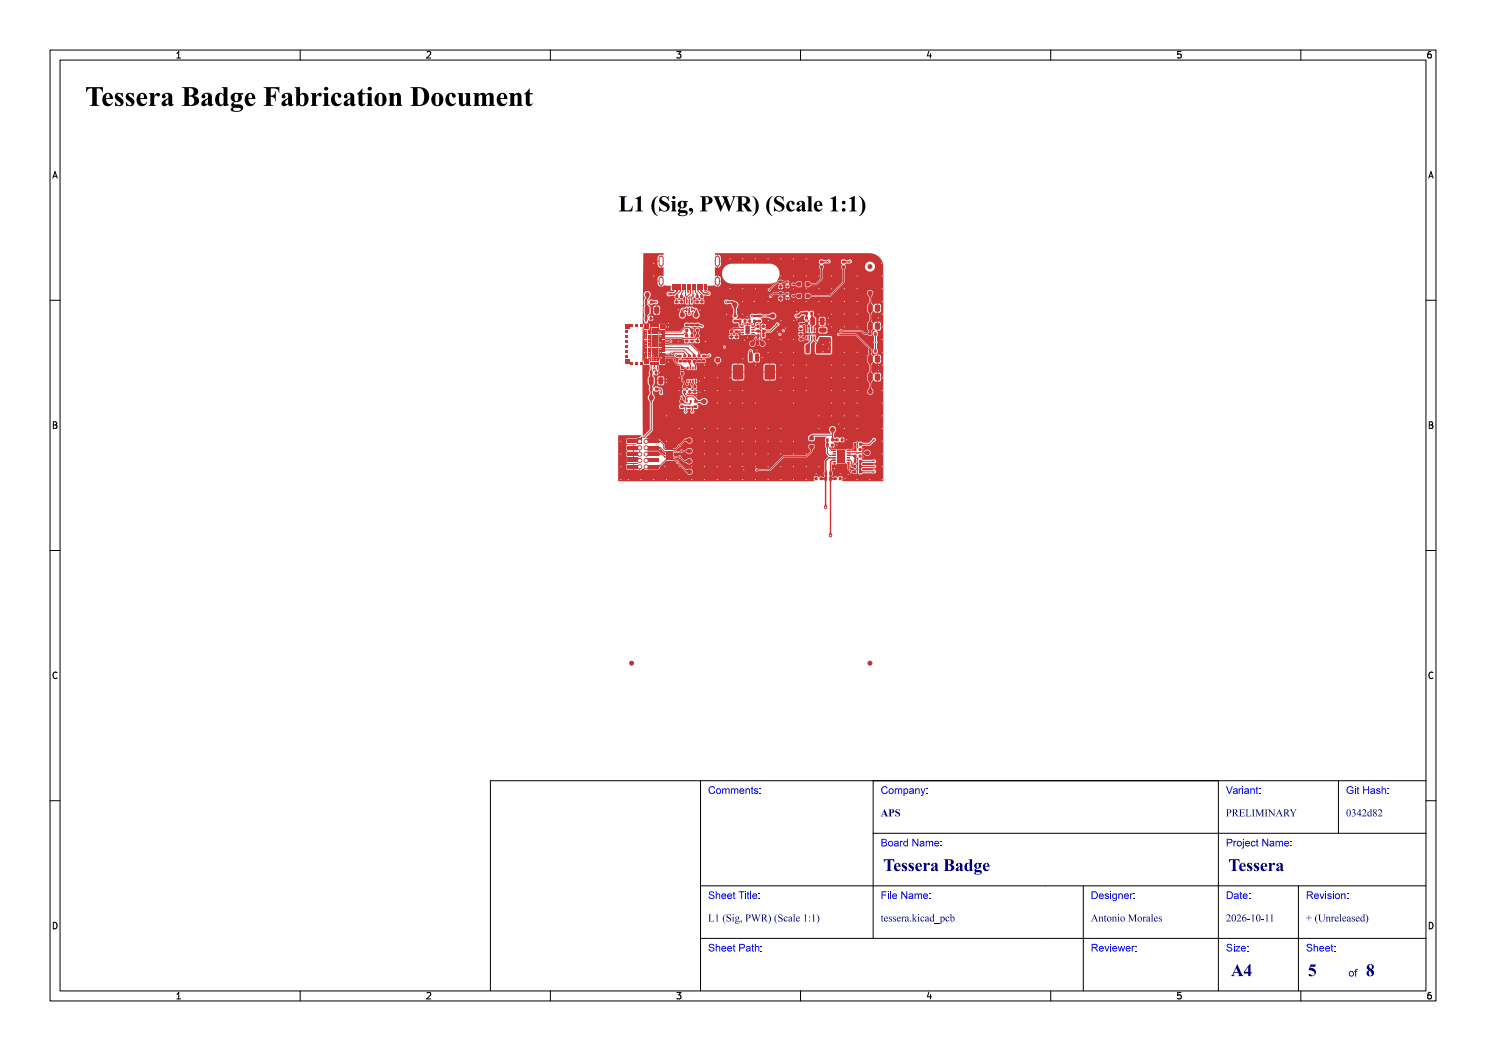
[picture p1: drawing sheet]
<svg xmlns="http://www.w3.org/2000/svg" width="297mm" height="210mm" viewBox="0 0 297 210" stroke-linecap="round" stroke-linejoin="round" font-family="sans-serif">
<defs><g id="words">
<text font-size="5.3" fill="#fff" x="17" y="21.5">Tessera Badge Fabrication Document</text>
<text font-size="4.3" fill="#fff" x="116" y="42.5">L1 (Sig, PWR) (Scale 1:1)</text>
<g font-size="3.3" fill="#fff">
<text x="176.5" y="174.3">Tessera Badge</text>
<text x="245.5" y="174.3">Tessera</text>
<text x="246" y="195.3">A4</text>
<text x="261.4" y="195.3">5</text>
<text x="273" y="195.3">8</text>
</g>
<g font-size="2" fill="#fff">
<text x="141.5" y="158.8">Comments:</text>
<text x="176" y="158.8">Company:</text>
<text x="245" y="158.8">Variant:</text>
<text x="269" y="158.8">Git Hash:</text>
<text x="176" y="163.3">APS</text>
<text x="245" y="163.3">PRELIMINARY</text>
<text x="269" y="163.3">0342d82</text>
<text x="176" y="169.3">Board Name:</text>
<text x="245" y="169.3">Project Name:</text>
<text x="141.5" y="179.8">Sheet Title:</text>
<text x="176" y="179.8">File Name:</text>
<text x="218" y="179.8">Designer:</text>
<text x="245" y="179.8">Date:</text>
<text x="261" y="179.8">Revision:</text>
<text x="141.5" y="184.3">L1 (Sig, PWR) (Scale 1:1)</text>
<text x="176" y="184.3">tessera.kicad_pcb</text>
<text x="218" y="184.3">Antonio Morales</text>
<text x="245" y="184.3">2026-10-11</text>
<text x="261" y="184.3">+ (Unreleased)</text>
<text x="141.5" y="190.3">Sheet Path:</text>
<text x="218" y="190.3">Reviewer:</text>
<text x="245" y="190.3">Size:</text>
<text x="261" y="190.3">Sheet:</text>
<text x="269.5" y="195.3">of</text>
</g>
<g font-size="1.7" fill="#fff">
<text x="35" y="11.6">1</text>
<text x="85" y="11.6">2</text>
<text x="135" y="11.6">3</text>
<text x="185" y="11.6">4</text>
<text x="235" y="11.6">5</text>
<text x="285" y="11.6">6</text>
<text x="10.5" y="35.6">A</text>
<text x="285.5" y="35.6">A</text>
<text x="10.5" y="85.6">B</text>
<text x="285.5" y="85.6">B</text>
<text x="10.5" y="135.7">C</text>
<text x="285.5" y="135.7">C</text>
<text x="10.5" y="185.6">D</text>
<text x="285.5" y="185.6">D</text>
<text x="35" y="199.7">1</text>
<text x="85" y="199.7">2</text>
<text x="135" y="199.7">3</text>
<text x="185" y="199.7">4</text>
<text x="235" y="199.7">5</text>
<text x="285" y="199.7">6</text>
</g>
</g></defs>
<g fill="#c83434">
<circle cx="129.4" cy="58.9" r=".5"/>
<circle cx="126.2" cy="132.5" r=".5"/>
<circle cx="130.2" cy="79.4" r=".5"/>
<circle cx="139.1" cy="63" r=".5"/>
<circle cx="137.8" cy="90.1" r=".5"/>
<circle cx="165.6" cy="69.7" r=".5"/>
<circle cx="166.4" cy="85.8" r=".5"/>
<circle cx="173.9" cy="53.3" r=".5"/>
<circle cx="173.4" cy="90.5" r=".5"/>
<circle cx="143.5" cy="72" r=".5"/>
<circle cx="137.8" cy="92.2" r=".5"/>
<circle cx="146.9" cy="60.9" r=".5"/>
<circle cx="152.4" cy="68.7" r=".5"/>
<circle cx="150.4" cy="68.7" r=".5"/>
<circle cx="137.8" cy="94.3" r=".5"/>
<circle cx="140.7" cy="80.2" r=".5"/>
<circle cx="136.4" cy="63" r=".5"/>
<circle cx="173.9" cy="78.2" r=".5"/>
<circle cx="137.8" cy="88" r=".5"/>
<circle cx="129.1" cy="88.2" r=".5"/>
<circle cx="127.9" cy="89.5" r=".5"/>
<circle cx="129.1" cy="89.5" r=".5"/>
<circle cx="127.9" cy="90.7" r=".5"/>
<circle cx="129.1" cy="90.7" r=".5"/>
<circle cx="127.9" cy="92" r=".5"/>
<circle cx="129.1" cy="92" r=".5"/>
<circle cx="127.9" cy="93.3" r=".5"/>
<circle cx="129.1" cy="93.3" r=".5"/>
<circle cx="173.9" cy="132.5" r=".5"/>
<circle cx="173.9" cy="58.6" r=".5"/>
<circle cx="154.5" cy="63.1" r=".5"/>
<circle cx="165" cy="101.4" r=".35"/>
<circle cx="166" cy="107" r=".35"/>
<circle cx="143.4" cy="90.7" r=".2"/>
<circle cx="139.2" cy="79.1" r=".2"/>
<circle cx="171.3" cy="70.4" r=".2"/>
<circle cx="161.1" cy="78" r=".2"/>
<circle cx="145.9" cy="95.8" r=".2"/>
<circle cx="158.6" cy="90.7" r=".2"/>
<circle cx="167.2" cy="88.9" r=".2"/>
<circle cx="168.8" cy="85.6" r=".2"/>
<circle cx="151" cy="72.9" r=".2"/>
<circle cx="156.1" cy="90.7" r=".2"/>
<circle cx="140" cy="62" r=".2"/>
<circle cx="140.8" cy="95.8" r=".2"/>
<circle cx="156.1" cy="78" r=".2"/>
<circle cx="166.2" cy="55.2" r=".2"/>
<circle cx="156.1" cy="93.3" r=".2"/>
<circle cx="169.2" cy="87.9" r=".2"/>
<circle cx="158.6" cy="70.4" r=".2"/>
<circle cx="151" cy="88.2" r=".2"/>
<circle cx="156.1" cy="60.2" r=".2"/>
<circle cx="153.5" cy="70.4" r=".2"/>
<circle cx="156.1" cy="67.9" r=".2"/>
<circle cx="161.1" cy="90.7" r=".2"/>
<circle cx="148.4" cy="80.6" r=".2"/>
<circle cx="173.8" cy="95.8" r=".2"/>
<circle cx="125.6" cy="95.8" r=".2"/>
<circle cx="175.6" cy="74" r=".2"/>
<circle cx="163.7" cy="62.8" r=".2"/>
<circle cx="133.2" cy="76.4" r=".2"/>
<circle cx="172.5" cy="91.3" r=".2"/>
<circle cx="145.9" cy="78" r=".2"/>
<circle cx="166.2" cy="80.6" r=".2"/>
<circle cx="176.3" cy="70.4" r=".2"/>
<circle cx="161.1" cy="72.9" r=".2"/>
<circle cx="156.1" cy="85.6" r=".2"/>
<circle cx="161.1" cy="60.2" r=".2"/>
<circle cx="171.3" cy="78" r=".2"/>
<circle cx="148.7" cy="93.9" r=".2"/>
<circle cx="132.9" cy="93.2" r=".2"/>
<circle cx="143.4" cy="85.6" r=".2"/>
<circle cx="133.2" cy="88.2" r=".2"/>
<circle cx="172.5" cy="89.7" r=".2"/>
<circle cx="171.3" cy="60.2" r=".2"/>
<circle cx="148.4" cy="90.7" r=".2"/>
<circle cx="163.7" cy="57.7" r=".2"/>
<circle cx="143.4" cy="88.2" r=".2"/>
<circle cx="176.3" cy="57.7" r=".2"/>
<circle cx="158.6" cy="64.1" r=".2"/>
<circle cx="150.7" cy="60.2" r=".2"/>
<circle cx="166.2" cy="60.2" r=".2"/>
<circle cx="151" cy="51.7" r=".2"/>
<circle cx="129.1" cy="71.4" r=".2"/>
<circle cx="168.8" cy="70.4" r=".2"/>
<circle cx="166.2" cy="78" r=".2"/>
<circle cx="143.4" cy="78" r=".2"/>
<circle cx="145.9" cy="93.3" r=".2"/>
<circle cx="143.4" cy="80.6" r=".2"/>
<circle cx="145.9" cy="75.5" r=".2"/>
<circle cx="161.1" cy="51.7" r=".2"/>
<circle cx="171.3" cy="95.8" r=".2"/>
<circle cx="176.3" cy="55.2" r=".2"/>
<circle cx="140.8" cy="75.5" r=".2"/>
<circle cx="145.9" cy="57.7" r=".2"/>
<circle cx="153.5" cy="93.3" r=".2"/>
<circle cx="159.2" cy="62.3" r=".2"/>
<circle cx="152.3" cy="71.5" r=".2"/>
<circle cx="138.3" cy="85.6" r=".2"/>
<circle cx="156.1" cy="95.8" r=".2"/>
<circle cx="151" cy="57.7" r=".2"/>
<circle cx="171.3" cy="83.1" r=".2"/>
<circle cx="156.1" cy="70.4" r=".2"/>
<circle cx="153.5" cy="60.2" r=".2"/>
<circle cx="158.6" cy="75.5" r=".2"/>
<circle cx="158.6" cy="93.3" r=".2"/>
<circle cx="138.3" cy="93.3" r=".2"/>
<circle cx="151" cy="93.3" r=".2"/>
<circle cx="163.1" cy="94.7" r=".2"/>
<circle cx="145.2" cy="62.8" r=".2"/>
<circle cx="176.3" cy="75.5" r=".2"/>
<circle cx="176.3" cy="88.2" r=".2"/>
<circle cx="145.9" cy="80.6" r=".2"/>
<circle cx="168.8" cy="57.7" r=".2"/>
<circle cx="161.1" cy="57.7" r=".2"/>
<circle cx="148.4" cy="62.8" r=".2"/>
<circle cx="159.2" cy="63.9" r=".2"/>
<circle cx="161.1" cy="93.3" r=".2"/>
<circle cx="137.8" cy="59.6" r=".2"/>
<circle cx="175.6" cy="73" r=".2"/>
<circle cx="151" cy="95.8" r=".2"/>
<circle cx="153.5" cy="85.6" r=".2"/>
<circle cx="168.8" cy="62.8" r=".2"/>
<circle cx="176.3" cy="67.9" r=".2"/>
<circle cx="145.9" cy="88.2" r=".2"/>
<circle cx="145.9" cy="90.7" r=".2"/>
<circle cx="124.1" cy="88.2" r=".2"/>
<circle cx="148.4" cy="88.2" r=".2"/>
<circle cx="133.2" cy="95.8" r=".2"/>
<circle cx="156.1" cy="55.2" r=".2"/>
<circle cx="166.2" cy="72.9" r=".2"/>
<circle cx="148.8" cy="68" r=".2"/>
<circle cx="153.5" cy="95.8" r=".2"/>
<circle cx="161.1" cy="55.2" r=".2"/>
<circle cx="135.7" cy="75.5" r=".2"/>
<circle cx="158.6" cy="60.2" r=".2"/>
<circle cx="133.2" cy="83.1" r=".2"/>
<circle cx="135.7" cy="95.8" r=".2"/>
<circle cx="155.4" cy="66.3" r=".2"/>
<circle cx="140.8" cy="85.6" r=".2"/>
<circle cx="158.6" cy="57.7" r=".2"/>
<circle cx="133.6" cy="64.6" r=".2"/>
<circle cx="175.5" cy="63.5" r=".2"/>
<circle cx="130.7" cy="52.6" r=".2"/>
<circle cx="130.7" cy="95.8" r=".2"/>
<circle cx="129.1" cy="69.5" r=".2"/>
<circle cx="166.2" cy="57.7" r=".2"/>
<circle cx="158.6" cy="78" r=".2"/>
<circle cx="151" cy="80.6" r=".2"/>
<circle cx="128.1" cy="95.8" r=".2"/>
<circle cx="135.7" cy="78" r=".2"/>
<circle cx="145.9" cy="51.7" r=".2"/>
<circle cx="171.3" cy="65.3" r=".2"/>
<circle cx="156.1" cy="72.9" r=".2"/>
<circle cx="148.4" cy="93.3" r=".2"/>
<circle cx="140.8" cy="88.2" r=".2"/>
<circle cx="151.3" cy="69.9" r=".2"/>
<circle cx="156.1" cy="64.1" r=".2"/>
<circle cx="163.7" cy="83.1" r=".2"/>
<circle cx="124.1" cy="93.3" r=".2"/>
<circle cx="168.8" cy="80.6" r=".2"/>
<circle cx="171.3" cy="72.9" r=".2"/>
<circle cx="149.4" cy="63.3" r=".2"/>
<circle cx="168.8" cy="75.5" r=".2"/>
<circle cx="158.6" cy="88.2" r=".2"/>
<circle cx="165.6" cy="63.6" r=".2"/>
<circle cx="124.1" cy="95.8" r=".2"/>
<circle cx="148.4" cy="78" r=".2"/>
<circle cx="171.3" cy="75.5" r=".2"/>
<circle cx="153.5" cy="51.7" r=".2"/>
<circle cx="151" cy="85.6" r=".2"/>
<circle cx="124.1" cy="90.7" r=".2"/>
<circle cx="153.5" cy="88.2" r=".2"/>
<circle cx="171.3" cy="57.7" r=".2"/>
<circle cx="157" cy="65.6" r=".2"/>
<circle cx="158.6" cy="95.8" r=".2"/>
<circle cx="143.4" cy="93.3" r=".2"/>
<circle cx="140.8" cy="72.9" r=".2"/>
<circle cx="140.8" cy="90.7" r=".2"/>
<circle cx="167.9" cy="94.7" r=".2"/>
<circle cx="156.1" cy="88.2" r=".2"/>
<circle cx="133.6" cy="65.3" r=".2"/>
<circle cx="168.8" cy="72.9" r=".2"/>
<circle cx="149.4" cy="67.4" r=".2"/>
<circle cx="131.8" cy="74.4" r=".2"/>
<circle cx="161.1" cy="95.8" r=".2"/>
<circle cx="165.6" cy="64.8" r=".2"/>
<circle cx="158.6" cy="80.6" r=".2"/>
<circle cx="176.3" cy="95.8" r=".2"/>
<circle cx="148.4" cy="95.8" r=".2"/>
<circle cx="129.7" cy="70.4" r=".2"/>
<circle cx="176.3" cy="90.7" r=".2"/>
<circle cx="176.3" cy="65.3" r=".2"/>
<circle cx="140.8" cy="78" r=".2"/>
<circle cx="151" cy="90.7" r=".2"/>
<circle cx="171.3" cy="80.6" r=".2"/>
<circle cx="158.6" cy="67.9" r=".2"/>
<circle cx="141" cy="68.2" r=".2"/>
<circle cx="176.3" cy="85.6" r=".2"/>
<circle cx="161.1" cy="75.5" r=".2"/>
<circle cx="163.7" cy="60.2" r=".2"/>
<circle cx="148.4" cy="51.7" r=".2"/>
<circle cx="166.2" cy="62.8" r=".2"/>
<circle cx="143.4" cy="75.5" r=".2"/>
<circle cx="163.7" cy="85.6" r=".2"/>
<circle cx="168.8" cy="83.1" r=".2"/>
<circle cx="133.2" cy="65.3" r=".2"/>
<circle cx="169.5" cy="94.8" r=".2"/>
<circle cx="176.3" cy="83.1" r=".2"/>
<circle cx="171.3" cy="88.2" r=".2"/>
<circle cx="166.7" cy="93.6" r=".2"/>
<circle cx="158.6" cy="51.7" r=".2"/>
<circle cx="129.1" cy="68.2" r=".2"/>
<circle cx="151.5" cy="69" r=".2"/>
<circle cx="143.4" cy="72.9" r=".2"/>
<circle cx="148.4" cy="85.6" r=".2"/>
<circle cx="148.4" cy="57.7" r=".2"/>
<circle cx="176.3" cy="60.2" r=".2"/>
<circle cx="168.8" cy="65.3" r=".2"/>
<circle cx="171.3" cy="62.8" r=".2"/>
<circle cx="163.7" cy="55.2" r=".2"/>
<circle cx="133.2" cy="75.7" r=".2"/>
<circle cx="158.6" cy="72.9" r=".2"/>
<circle cx="135.7" cy="85.6" r=".2"/>
<circle cx="176.3" cy="93.3" r=".2"/>
<circle cx="156.1" cy="51.7" r=".2"/>
<circle cx="168.8" cy="78" r=".2"/>
<circle cx="148.5" cy="71.7" r=".2"/>
<circle cx="135.6" cy="68.2" r=".2"/>
<circle cx="153.5" cy="90.7" r=".2"/>
<circle cx="156.1" cy="75.5" r=".2"/>
<circle cx="148.4" cy="60.2" r=".2"/>
<circle cx="129.7" cy="71.1" r=".2"/>
<circle cx="166.2" cy="83.1" r=".2"/>
<circle cx="158.6" cy="55.2" r=".2"/>
<circle cx="140.8" cy="93.3" r=".2"/>
<circle cx="153.5" cy="67.9" r=".2"/>
<circle cx="167.6" cy="84.7" r=".2"/>
<circle cx="168.9" cy="95.6" r=".2"/>
<circle cx="145.9" cy="85.6" r=".2"/>
<circle cx="143.4" cy="95.8" r=".2"/>
<circle cx="166.2" cy="65.3" r=".2"/>
<circle cx="163.7" cy="93.3" r=".2"/>
<circle cx="171.3" cy="55.2" r=".2"/>
<circle cx="139.9" cy="78.4" r=".2"/>
<circle cx="135.7" cy="93.3" r=".2"/>
<circle cx="166.2" cy="75.5" r=".2"/>
<circle cx="176.3" cy="80.6" r=".2"/>
<circle cx="176.3" cy="72.9" r=".2"/>
<circle cx="176.3" cy="78" r=".2"/>
<circle cx="171.3" cy="85.6" r=".2"/>
<circle cx="135.6" cy="61.9" r=".2"/>
<circle cx="139.8" cy="76.1" r=".2"/>
<circle cx="129.1" cy="68.8" r=".2"/>
<circle cx="176.3" cy="62.8" r=".2"/>
<circle cx="138.3" cy="95.8" r=".2"/>
<circle cx="153.6" cy="64.1" r=".2"/>
<circle cx="168.8" cy="60.2" r=".2"/>
<circle cx="133.6" cy="72.3" r=".2"/>
<circle cx="130.7" cy="55.2" r=".2"/>
<circle cx="176.2" cy="52.6" r=".2"/>
<circle cx="150.1" cy="70.2" r=".28"/>
<circle cx="150.3" cy="63.1" r=".28"/>
<circle cx="159.2" cy="63.2" r=".28"/>
<circle cx="155.4" cy="64.8" r=".2"/>
<circle cx="169.9" cy="52.2" r=".2"/>
<circle cx="174.7" cy="93.2" r=".2"/>
<circle cx="174.7" cy="94.2" r=".2"/>
<circle cx="132.1" cy="78.6" r=".2"/>
<circle cx="174.7" cy="87.9" r=".2"/>
<circle cx="164.5" cy="70.3" r=".25"/>
<circle cx="165.8" cy="68.4" r=".25"/>
<circle cx="140.3" cy="65.2" r=".2"/>
<circle cx="137" cy="82.3" r=".2"/>
<circle cx="174.7" cy="92.2" r=".2"/>
<circle cx="164.5" cy="68.9" r=".25"/>
<circle cx="165.6" cy="69.7" r=".25"/>
<circle cx="175" cy="68.4" r=".2"/>
<circle cx="165.6" cy="52.2" r=".2"/>
<circle cx="138.4" cy="82.3" r=".2"/>
<circle cx="129.1" cy="67.5" r=".2"/>
<circle cx="129.1" cy="64.2" r=".2"/>
<circle cx="151.2" cy="93.9" r=".2"/>
<circle cx="133.7" cy="58.8" r=".27"/>
<circle cx="141.6" cy="58.7" r=".28"/>
<circle cx="131.1" cy="60.4" r=".25"/>
<circle cx="145.2" cy="60.3" r=".27"/>
<circle cx="137.8" cy="62.7" r=".28"/>
<circle cx="138.5" cy="59.1" r=".2"/>
<circle cx="137.5" cy="58.4" r=".2"/>
<circle cx="136.2" cy="90.1" r=".2"/>
<circle cx="131.4" cy="73.8" r=".2"/>
<circle cx="130.8" cy="73.5" r=".2"/>
<circle cx="135.8" cy="89" r=".2"/>
<circle cx="135.4" cy="92.3" r=".2"/>
<circle cx="168.1" cy="66.1" r=".2"/>
<circle cx="129.7" cy="67.8" r=".2"/>
<circle cx="156.6" cy="66.1" r=".2"/>
<circle cx="130.5" cy="71.1" r=".2"/>
<circle cx="135.8" cy="91.3" r=".2"/>
<circle cx="136.2" cy="79.3" r=".2"/>
<circle cx="130.5" cy="71.9" r=".2"/>
<circle cx="135.1" cy="71" r=".2"/>
<circle cx="137.2" cy="79.3" r=".2"/>
<circle cx="141.8" cy="71" r=".2"/>
<circle cx="154" cy="59.2" r=".2"/>
<circle cx="131.9" cy="67.2" r=".2"/>
<circle cx="153.8" cy="57.9" r=".2"/>
<circle cx="131.9" cy="66.5" r=".2"/>
<circle cx="170.2" cy="93.1" r=".2"/>
<circle cx="134.2" cy="70.6" r=".2"/>
<circle cx="170.2" cy="94.3" r=".2"/>
<circle cx="137.5" cy="69.6" r=".2"/>
<circle cx="167.6" cy="66.8" r=".2"/>
<circle cx="155.9" cy="66.8" r=".2"/>
<circle cx="131.9" cy="68.5" r=".2"/>
<circle cx="139" cy="62" r=".25"/>
<circle cx="129.1" cy="66.9" r=".2"/>
<circle cx="129.1" cy="66.2" r=".2"/>
<circle cx="136.5" cy="61.9" r=".25"/>
<circle cx="131.9" cy="70.4" r=".2"/>
<circle cx="151.1" cy="67.7" r=".2"/>
<circle cx="131.2" cy="71.9" r=".2"/>
<circle cx="152.1" cy="67.8" r=".2"/>
<circle cx="171.4" cy="90.5" r=".2"/>
<circle cx="134" cy="68.2" r=".2"/>
<circle cx="129.7" cy="69.1" r=".2"/>
<circle cx="131.9" cy="69.8" r=".2"/>
<circle cx="144.8" cy="69.3" r=".2"/>
<circle cx="166" cy="90" r=".2"/>
<circle cx="129.7" cy="68.5" r=".2"/>
</g>
<g fill="#c83434">
<path d="M137.9 80h.3v.4h-.3z" fill-rule="evenodd"/>
<path d="M137.1 80h.3v.4h-.3z" fill-rule="evenodd"/>
<path d="M137.5 81.1h.3v.4h-.3z" fill-rule="evenodd"/>
<path d="M161 68.9l.6-.1 .2 .1 .1 1.5-.2 .2h-.5l-.2-.1z" fill-rule="evenodd"/>
<path d="M163.2 68.9l.6-.1 .2 .1v1.5l-.2 .2h-.5l-.2-.1z" fill-rule="evenodd"/>
<path d="M173.5 64.6h.9v1.2h-.9z" fill-rule="evenodd"/>
<path d="M173.5 61l.7-.1 .2 .1 .1 1-.2 .3h-.6l-.3-.2z" fill-rule="evenodd"/>
<path d="M174.9 64.6h.9v1.2h-.9z" fill-rule="evenodd"/>
<path d="M174.9 61l.8-.1 .2 .1v1l-.2 .3h-.6l-.2-.2z" fill-rule="evenodd"/>
<path d="M147.7 63.9h.5v.5h-.5z" fill-rule="evenodd"/>
<path d="M148.6 63.9h.5v.5h-.5z" fill-rule="evenodd"/>
<path d="M137 64.7h.5v.5h-.5z" fill-rule="evenodd"/>
<path d="M137 65.7h.5v.5h-.5z" fill-rule="evenodd"/>
<path d="M137.5 71.9h.6v.5h-.6z" fill-rule="evenodd"/>
<path d="M137.5 70.9h.6v.5h-.6z" fill-rule="evenodd"/>
<path d="M170.7 89.5h.5v.6h-.5z" fill-rule="evenodd"/>
<path d="M171.6 89.5h.5v.6h-.5z" fill-rule="evenodd"/>
<path d="M155.7 58.4h.6v.5h-.6z" fill-rule="evenodd"/>
<path d="M155.7 59.4h.6v.5h-.6z" fill-rule="evenodd"/>
<path d="M174.7 66.4h.5v.6h-.5z" fill-rule="evenodd"/>
<path d="M173.7 66.4h.5v.6h-.5z" fill-rule="evenodd"/>
<path d="M139.1 66.9h.6v.4h-.6z" fill-rule="evenodd"/>
<path d="M139.1 67.9h.6v.5h-.6z" fill-rule="evenodd"/>
<path d="M139.1 59.1h.5v.4h-.5z" fill-rule="evenodd"/>
<path d="M139.1 60.1h.5v.4h-.5z" fill-rule="evenodd"/>
<path d="M139.1 64.7h.6v.5h-.6z" fill-rule="evenodd"/>
<path d="M139.1 65.7h.6v.5h-.6z" fill-rule="evenodd"/>
<path d="M136.6 70.9h.6v.5h-.6z" fill-rule="evenodd"/>
<path d="M136.6 71.9h.6v.5h-.6z" fill-rule="evenodd"/>
<path d="M170.7 90.9h.5v.5h-.5z" fill-rule="evenodd"/>
<path d="M171.7 90.9h.4v.5h-.4z" fill-rule="evenodd"/>
<path d="M166.7 95.4h.5v.5h-.5z" fill-rule="evenodd"/>
<path d="M167.7 95.4h.5v.5h-.5z" fill-rule="evenodd"/>
<path d="M130.9 77.5h.5v.5h-.5z" fill-rule="evenodd"/>
<path d="M129.9 77.5h.5v.5h-.5z" fill-rule="evenodd"/>
<path d="M149.7 70.7h.6l.1 .1 .1 1.3-.2 .1-.6-.1z" fill-rule="evenodd"/>
<path d="M151 70.7h.5l.2 .1v1.3l-.1 .1-.7-.1z" fill-rule="evenodd"/>
<path d="M146.5 72.9h2v2.9h-2z" fill-rule="evenodd"/>
<path d="M152.9 72.9h1.9v2.9h-1.9z" fill-rule="evenodd"/>
<path d="M151.3 65.9h.5v.5h-.5z" fill-rule="evenodd"/>
<path d="M152.3 65.9h.5v.5h-.5z" fill-rule="evenodd"/>
<path d="M151.3 66.8h.5v.6h-.5z" fill-rule="evenodd"/>
<path d="M152.3 66.8h.5v.6h-.5z" fill-rule="evenodd"/>
<path d="M157.2 58.6h.4v.3h-.4z" fill-rule="evenodd"/>
<path d="M157.2 59.4h.4v.3h-.4z" fill-rule="evenodd"/>
<path d="M158.3 59h.4v.3h-.4z" fill-rule="evenodd"/>
<path d="M170.7 92.9h.4v.6h-.4z" fill-rule="evenodd"/>
<path d="M171.7 92.9h.4v.6h-.4z" fill-rule="evenodd"/>
<path d="M160.9 64.4h.6v.4h-.6z" fill-rule="evenodd"/>
<path d="M160.9 63.4h.6v.4h-.6z" fill-rule="evenodd"/>
<path d="M155.7 56.1h.6v.4h-.6z" fill-rule="evenodd"/>
<path d="M155.7 57.1h.6v.4h-.6z" fill-rule="evenodd"/>
<path d="M137.4 75.9h.2v.5h-.3z" fill-rule="evenodd"/>
<path d="M137.9 75.9h.2v.5h-.3z" fill-rule="evenodd"/>
<path d="M138.4 75.9h.2v.5h-.3z" fill-rule="evenodd"/>
<path d="M138.9 75.9h.2v.5h-.3z" fill-rule="evenodd"/>
<path d="M138.9 73.3h.2v.5h-.3z" fill-rule="evenodd"/>
<path d="M138.4 73.3h.2v.5h-.3z" fill-rule="evenodd"/>
<path d="M137.9 73.3h.2v.5h-.3z" fill-rule="evenodd"/>
<path d="M137.4 73.3h.2v.5h-.3z" fill-rule="evenodd"/>
<path d="M137.5 74.2h1.4v1.2h-1.4z" fill-rule="evenodd"/>
<path d="M170.7 94h.4v.6h-.4z" fill-rule="evenodd"/>
<path d="M171.7 94h.4v.6h-.4z" fill-rule="evenodd"/>
<path d="M129.7 75.4h.7l.2 .1 .1 1.1-.2 .2h-.6l-.2-.1z" fill-rule="evenodd"/>
<path d="M131.6 75.4h.7l.2 .1 .1 1.1-.2 .2h-.6l-.2-.1z" fill-rule="evenodd"/>
<path d="M129.9 74.2h.5v.6h-.5z" fill-rule="evenodd"/>
<path d="M130.9 74.2h.5v.6h-.5z" fill-rule="evenodd"/>
<path d="M157.2 56.2h.4v.4h-.4z" fill-rule="evenodd"/>
<path d="M157.2 57h.4v.4h-.4z" fill-rule="evenodd"/>
<path d="M158.3 56.6h.4v.4h-.4z" fill-rule="evenodd"/>
<path d="M140 59.1h.6v.4h-.6z" fill-rule="evenodd"/>
<path d="M140 60.1h.6v.4h-.6z" fill-rule="evenodd"/>
<path d="M146.9 66h.6v.5h-.6z" fill-rule="evenodd"/>
<path d="M146.9 67.1h.6v.4h-.6z" fill-rule="evenodd"/>
<path d="M150.6 63.9h.4v.5h-.4z" fill-rule="evenodd"/>
<path d="M149.6 63.9h.5v.5h-.5z" fill-rule="evenodd"/>
<path d="M140.4 71.9h.5v.5h-.5z" fill-rule="evenodd"/>
<path d="M140.4 70.9h.5v.5h-.5z" fill-rule="evenodd"/>
<path d="M161.8 87.2h.8v.7h-.8z" fill-rule="evenodd"/>
<path d="M161.8 88.9h.8v.7h-.8z" fill-rule="evenodd"/>
<path d="M168.3 53.1h.6v.5h-.6z" fill-rule="evenodd"/>
<path d="M168.3 52.1h.6v.5h-.6z" fill-rule="evenodd"/>
<path d="M133.9 91.7h.6v.2h-.6z" fill-rule="evenodd"/>
<path d="M133.9 91.2h.6v.2h-.6z" fill-rule="evenodd"/>
<path d="M133.8 90.6h.7v.4h-.7z" fill-rule="evenodd"/>
<path d="M133.9 90.2h.6v.2h-.6z" fill-rule="evenodd"/>
<path d="M133.9 89.7h.6v.2h-.6z" fill-rule="evenodd"/>
<path d="M133.1 89.7h.6v.2h-.6z" fill-rule="evenodd"/>
<path d="M133.1 90.2h.6v.2h-.6z" fill-rule="evenodd"/>
<path d="M133.1 90.6h.6v.4h-.6z" fill-rule="evenodd"/>
<path d="M133.1 91.2h.6v.2h-.6z" fill-rule="evenodd"/>
<path d="M133.1 91.7h.6v.2h-.6z" fill-rule="evenodd"/>
<path d="M136.1 74.3h.5v.5h-.5z" fill-rule="evenodd"/>
<path d="M136.1 73.3h.5v.5h-.5z" fill-rule="evenodd"/>
<path d="M166.4 89.8h.7v.3h-.6z" fill-rule="evenodd"/>
<path d="M166.4 90.3h.7v.3h-.6z" fill-rule="evenodd"/>
<path d="M166.4 90.8h.7v.3h-.6z" fill-rule="evenodd"/>
<path d="M166.4 91.3h.7v.3h-.6z" fill-rule="evenodd"/>
<path d="M166.4 91.8h.7v.3h-.6z" fill-rule="evenodd"/>
<path d="M166.4 92.3h.7v.3h-.6z" fill-rule="evenodd"/>
<path d="M169.2 92.3h.7v.3h-.6z" fill-rule="evenodd"/>
<path d="M169.2 91.8h.7v.3h-.6z" fill-rule="evenodd"/>
<path d="M169.2 91.3h.7v.3h-.6z" fill-rule="evenodd"/>
<path d="M169.2 90.8h.7v.3h-.6z" fill-rule="evenodd"/>
<path d="M169.2 90.3h.7v.3h-.6z" fill-rule="evenodd"/>
<path d="M169.2 89.8h.7v.3h-.6z" fill-rule="evenodd"/>
<path d="M167.5 89.9h1.4v2.6h-1.4z" fill-rule="evenodd"/>
<path d="M159.8 67.6h.5v.4h-.5z" fill-rule="evenodd"/>
<path d="M159.8 66.6h.5v.4h-.5z" fill-rule="evenodd"/>
<path d="M135 59.1h.5v.4h-.5z" fill-rule="evenodd"/>
<path d="M135 60.1h.5v.4h-.5z" fill-rule="evenodd"/>
<path d="M138.1 60h.3v.7l-.3-.1z" fill-rule="evenodd"/>
<path d="M137.6 60h.3v.7l-.3-.1z" fill-rule="evenodd"/>
<path d="M137.1 60h.3v.7l-.3-.1z" fill-rule="evenodd"/>
<path d="M137.1 61.5h.3v.7l-.3-.1z" fill-rule="evenodd"/>
<path d="M137.6 61.5h.3v.7l-.3-.1z" fill-rule="evenodd"/>
<path d="M138.1 61.5h.3v.7l-.3-.1z" fill-rule="evenodd"/>
<path d="M128.9 63.3h.5v.6h-.5z" fill-rule="evenodd"/>
<path d="M129.9 63.3h.4v.6h-.4z" fill-rule="evenodd"/>
<path d="M146.6 62.9h.6v.5h-.6z" fill-rule="evenodd"/>
<path d="M146.6 63.9h.6v.5h-.6z" fill-rule="evenodd"/>
<path d="M138 64.7h.6v.5h-.6z" fill-rule="evenodd"/>
<path d="M138 65.7h.6v.5h-.6z" fill-rule="evenodd"/>
<path d="M159.8 64.5h.5v.5h-.5z" fill-rule="evenodd"/>
<path d="M159.8 65.5h.5v.4h-.5z" fill-rule="evenodd"/>
<path d="M163.8 67.4h1.2l.2 .2v.6l-.3 .2h-1l-.2-.3z" fill-rule="evenodd"/>
<path d="M163.8 65.5h1.2l.2 .2v.6l-.3 .2h-1l-.2-.3z" fill-rule="evenodd"/>
<path d="M165.1 87.6h.5v.6h-.5z" fill-rule="evenodd"/>
<path d="M166.2 87.6h.4v.6h-.4z" fill-rule="evenodd"/>
<path d="M163.9 53h.6v.5h-.6z" fill-rule="evenodd"/>
<path d="M163.9 52.1h.6v.5h-.6z" fill-rule="evenodd"/>
<path d="M140.7 56.8h.6v1.1h-.6z" fill-rule="evenodd"/>
<path d="M139.9 56.8h.6v1.1h-.6z" fill-rule="evenodd"/>
<path d="M138.9 56.8h.3v1.1h-.3z" fill-rule="evenodd"/>
<path d="M137.9 56.8h.3v1.1h-.3z" fill-rule="evenodd"/>
<path d="M137.4 56.8h.3v1.1h-.3z" fill-rule="evenodd"/>
<path d="M136.4 56.8h.3v1.1h-.3z" fill-rule="evenodd"/>
<path d="M134.3 56.8h.6v1.1h-.6z" fill-rule="evenodd"/>
<path d="M135.1 56.8h.6v1.1h-.6z" fill-rule="evenodd"/>
<path d="M135.9 56.8h.3v1.1h-.3z" fill-rule="evenodd"/>
<path d="M136.9 56.8h.3v1.1h-.3z" fill-rule="evenodd"/>
<path d="M138.4 56.8h.3v1.1h-.3z" fill-rule="evenodd"/>
<path d="M139.4 56.8h.3v1.1h-.3z" fill-rule="evenodd"/>
<path d="M143 51.2l.5-.1 .4 .4v1.4l-.4 .4-.4-.1-.2-.3v-1.3z" fill-rule="evenodd"/>
<path d="M131.8 55.4l.5-.1 .3 .3v1.1l-.3 .4-.4-.1-.2-.3-.1-1z" fill-rule="evenodd"/>
<path d="M143 55.4l.5-.1 .4 .3v1.1l-.4 .4-.4-.1-.2-.3v-.9z" fill-rule="evenodd"/>
<path d="M131.8 51.2l.5-.1 .3 .4v1.4l-.3 .4-.4-.1-.3-.3v-1.4z" fill-rule="evenodd"/>
<path d="M135.7 71.9h.5v.5h-.5z" fill-rule="evenodd"/>
<path d="M135.7 70.9h.5v.5h-.5z" fill-rule="evenodd"/>
<path d="M174.7 69.9h.5v.6h-.5z" fill-rule="evenodd"/>
<path d="M173.7 69.9h.5v.6h-.5z" fill-rule="evenodd"/>
<path d="M173.5 74.7h.9v1.3h-.9z" fill-rule="evenodd"/>
<path d="M173.5 71.1h.9v1.3h-.9z" fill-rule="evenodd"/>
<path d="M174.9 74.7h.9v1.3h-.9z" fill-rule="evenodd"/>
<path d="M174.9 71.1h.9v1.3h-.9z" fill-rule="evenodd"/>
<path d="M161 58.7h.7v.9h-.7z" fill-rule="evenodd"/>
<path d="M159.4 58.7h.7v.9h-.7z" fill-rule="evenodd"/>
<path d="M167.1 87.6h.5v.6h-.5z" fill-rule="evenodd"/>
<path d="M168.1 87.6h.4v.6h-.4z" fill-rule="evenodd"/>
<path d="M161 56.4h.7v.8h-.7z" fill-rule="evenodd"/>
<path d="M159.4 56.4h.7v.8h-.7z" fill-rule="evenodd"/>
<path d="M148.2 65h.5v.2l-.4 .1z" fill-rule="evenodd"/>
<path d="M148.2 65.5h.5v.2l-.4 .1z" fill-rule="evenodd"/>
<path d="M148.2 66h.5v.2l-.4 .1z" fill-rule="evenodd"/>
<path d="M148.2 66.5h.5v.2l-.4 .1z" fill-rule="evenodd"/>
<path d="M150.1 66.5h.5v.2l-.4 .1z" fill-rule="evenodd"/>
<path d="M150.1 66h.5v.2l-.4 .1z" fill-rule="evenodd"/>
<path d="M150.1 65.5h.5v.2l-.4 .1z" fill-rule="evenodd"/>
<path d="M150.1 65h.5v.2l-.4 .1z" fill-rule="evenodd"/>
<path d="M149 65.1h.9l-.1 1.6h-.8z" fill-rule="evenodd"/>
<path d="M161 62.3h.4v.6h-.4z" fill-rule="evenodd"/>
<path d="M162 62.3h.4v.6h-.4z" fill-rule="evenodd"/>
<path d="M137.6 77.1h.5v.4h-.5z" fill-rule="evenodd"/>
<path d="M137.6 78h.5v.5h-.5z" fill-rule="evenodd"/>
<path d="M128.9 61.3h.7l.2 .1v1.1l-.1 .2h-.6l-.2-.1z" fill-rule="evenodd"/>
<path d="M130.8 61.3h.7l.2 .1v1.1l-.1 .2h-.6l-.2-.1z" fill-rule="evenodd"/>
<path d="M162.9 95.4h.5v.5h-.5z" fill-rule="evenodd"/>
<path d="M163.8 95.4h.5v.5h-.5z" fill-rule="evenodd"/>
<path d="M125.4 87.8h2.4v.8h-2.4z" fill-rule="evenodd"/>
<path d="M127.4 87.7h1v1h-1z" fill-rule="evenodd"/>
<path d="M129.3 87.8h2.4v.8h-2.4z" fill-rule="evenodd"/>
<path d="M125.4 89.1h2.4v.7h-2.4z" fill-rule="evenodd"/>
<path d="M129.3 89.1h2.4v.7h-2.4z" fill-rule="evenodd"/>
<path d="M125.4 90.4h2.4v.7h-2.4z" fill-rule="evenodd"/>
<path d="M129.3 90.4h2.4v.7h-2.4z" fill-rule="evenodd"/>
<path d="M125.4 91.6h2.4v.8h-2.4z" fill-rule="evenodd"/>
<path d="M129.3 91.6h2.4v.8h-2.4z" fill-rule="evenodd"/>
<path d="M125.4 92.9h2.4v.8h-2.4z" fill-rule="evenodd"/>
<path d="M129.3 92.9h2.4v.8h-2.4z" fill-rule="evenodd"/>
<path d="M136 81h.5v.5h-.5z" fill-rule="evenodd"/>
<path d="M136 80h.5v.5h-.5z" fill-rule="evenodd"/>
<path d="M129.9 60.1h.5v.5h-.5z" fill-rule="evenodd"/>
<path d="M128.9 60.1h.5v.5h-.5z" fill-rule="evenodd"/>
<path d="M137 66.9h.5v.4h-.5z" fill-rule="evenodd"/>
<path d="M137 67.9h.5v.5h-.5z" fill-rule="evenodd"/>
<path d="M151.3 64.9h.5v.6h-.5z" fill-rule="evenodd"/>
<path d="M152.3 64.9h.5v.6h-.5z" fill-rule="evenodd"/>
<path d="M145.9 66h.6v.5h-.6z" fill-rule="evenodd"/>
<path d="M145.9 67.1h.6v.4h-.6z" fill-rule="evenodd"/>
<path d="M135.9 59.1h.6v.4h-.6z" fill-rule="evenodd"/>
<path d="M135.9 60.1h.6v.4h-.6z" fill-rule="evenodd"/>
<path d="M138.8 81h.5v.5h-.5z" fill-rule="evenodd"/>
<path d="M138.8 80h.5v.5h-.5z" fill-rule="evenodd"/>
<path d="M139.4 71.9h.6v.5h-.6z" fill-rule="evenodd"/>
<path d="M139.4 70.9h.6v.5h-.6z" fill-rule="evenodd"/>
<path d="M138.5 70.9h.5v.5h-.5z" fill-rule="evenodd"/>
<path d="M138.5 71.9h.5v.5h-.5z" fill-rule="evenodd"/>
<path d="M131.9 64.9h.9v.8h-.9z" fill-rule="evenodd"/>
<path d="M131.2 64.9h.5v.4h-.5z" fill-rule="evenodd"/>
<path d="M131 65.6h.4v.4h-.4z" fill-rule="evenodd"/>
<path d="M130.6 64.9h.4v.4h-.4z" fill-rule="evenodd"/>
<path d="M130.3 65.6h.4v.4h-.4z" fill-rule="evenodd"/>
<path d="M129.9 64.9h.5v.4h-.5z" fill-rule="evenodd"/>
<path d="M128.8 64.9h.9v.8h-.9z" fill-rule="evenodd"/>
<path d="M128.9 66h.4v.4h-.4z" fill-rule="evenodd"/>
<path d="M129.5 66.3h.4v.4h-.4z" fill-rule="evenodd"/>
<path d="M128.9 66.7h.4v.4h-.4z" fill-rule="evenodd"/>
<path d="M129.5 67h.4v.4h-.4z" fill-rule="evenodd"/>
<path d="M128.9 67.3h.4v.4h-.4z" fill-rule="evenodd"/>
<path d="M129.5 67.6h.4v.4h-.4z" fill-rule="evenodd"/>
<path d="M128.9 68h.4v.4h-.4z" fill-rule="evenodd"/>
<path d="M129.5 68.3h.4v.4h-.4z" fill-rule="evenodd"/>
<path d="M128.9 68.6h.4v.4h-.4z" fill-rule="evenodd"/>
<path d="M129.5 68.9h.4v.4h-.4z" fill-rule="evenodd"/>
<path d="M128.9 69.3h.4v.4h-.4z" fill-rule="evenodd"/>
<path d="M129.5 69.6h.4v.4h-.4z" fill-rule="evenodd"/>
<path d="M128.9 69.9h.4v.4h-.4z" fill-rule="evenodd"/>
<path d="M129.5 70.2h.4v.4h-.4z" fill-rule="evenodd"/>
<path d="M128.9 70.6h.4v.4h-.4z" fill-rule="evenodd"/>
<path d="M129.5 70.9h.4v.4h-.4z" fill-rule="evenodd"/>
<path d="M128.9 71.2h.4v.4h-.4z" fill-rule="evenodd"/>
<path d="M128.8 71.9h.9v.8h-.9z" fill-rule="evenodd"/>
<path d="M129.9 72.4h.5v.4h-.5z" fill-rule="evenodd"/>
<path d="M130.3 71.7h.4v.4h-.4z" fill-rule="evenodd"/>
<path d="M130.6 72.4h.4v.4h-.4z" fill-rule="evenodd"/>
<path d="M131 71.7h.4v.4h-.4z" fill-rule="evenodd"/>
<path d="M131.2 72.4h.5v.4h-.5z" fill-rule="evenodd"/>
<path d="M131.9 71.9h.9v.8h-.9z" fill-rule="evenodd"/>
<path d="M132.4 71.2h.4v.4h-.4z" fill-rule="evenodd"/>
<path d="M131.7 70.9h.4v.4h-.4z" fill-rule="evenodd"/>
<path d="M132.4 70.6h.4v.4h-.4z" fill-rule="evenodd"/>
<path d="M131.7 70.2h.4v.4h-.4z" fill-rule="evenodd"/>
<path d="M132.4 69.9h.4v.4h-.4z" fill-rule="evenodd"/>
<path d="M131.7 69.6h.4v.4h-.4z" fill-rule="evenodd"/>
<path d="M132.4 69.3h.4v.4h-.4z" fill-rule="evenodd"/>
<path d="M131.7 68.9h.4v.4h-.4z" fill-rule="evenodd"/>
<path d="M132.4 68.6h.4v.4h-.4z" fill-rule="evenodd"/>
<path d="M131.7 68.3h.4v.4h-.4z" fill-rule="evenodd"/>
<path d="M132.4 68h.4v.4h-.4z" fill-rule="evenodd"/>
<path d="M131.7 67.6h.4v.4h-.4z" fill-rule="evenodd"/>
<path d="M132.4 67.3h.4v.4h-.4z" fill-rule="evenodd"/>
<path d="M131.7 67h.4v.4h-.4z" fill-rule="evenodd"/>
<path d="M132.4 66.7h.4v.4h-.4z" fill-rule="evenodd"/>
<path d="M131.7 66.3h.4v.4h-.4z" fill-rule="evenodd"/>
<path d="M132.4 66h.4v.4h-.4z" fill-rule="evenodd"/>
<path d="M131 70.9h.4v.4h-.4z" fill-rule="evenodd"/>
<path d="M131 70.2h.4v.4h-.4z" fill-rule="evenodd"/>
<path d="M131 69.6h.4v.4h-.4z" fill-rule="evenodd"/>
<path d="M131 68.9h.4v.4h-.4z" fill-rule="evenodd"/>
<path d="M131 68.3h.4v.4h-.4z" fill-rule="evenodd"/>
<path d="M131 67.6h.4v.4h-.4z" fill-rule="evenodd"/>
<path d="M131 67h.4v.4h-.4z" fill-rule="evenodd"/>
<path d="M131 66.3h.4v.4h-.4z" fill-rule="evenodd"/>
<path d="M130.3 70.9h.4v.4h-.4z" fill-rule="evenodd"/>
<path d="M130.3 70.2h.4v.4h-.4z" fill-rule="evenodd"/>
<path d="M130.3 69.6h.4v.4h-.4z" fill-rule="evenodd"/>
<path d="M130.3 68.9h.4v.4h-.4z" fill-rule="evenodd"/>
<path d="M130.3 68.3h.4v.4h-.4z" fill-rule="evenodd"/>
<path d="M130.3 67.6h.4v.4h-.4z" fill-rule="evenodd"/>
<path d="M130.3 67h.4v.4h-.4z" fill-rule="evenodd"/>
<path d="M130.3 66.3h.4v.4h-.4z" fill-rule="evenodd"/>
<path d="M128.1 64.9h.4v.4h-.4z" fill-rule="evenodd"/>
<path d="M127.1 64.9h.4v.4h-.4z" fill-rule="evenodd"/>
<path d="M126.1 64.9h.4v.4h-.4z" fill-rule="evenodd"/>
<path d="M124.9 64.9h.9v.8h-.9z" fill-rule="evenodd"/>
<path d="M125 66.1h.4v.4h-.4z" fill-rule="evenodd"/>
<path d="M125 67.1h.4v.4h-.4z" fill-rule="evenodd"/>
<path d="M125 68.1h.4v.4h-.4z" fill-rule="evenodd"/>
<path d="M125 69.1h.4v.4h-.4z" fill-rule="evenodd"/>
<path d="M125 70.1h.4v.4h-.4z" fill-rule="evenodd"/>
<path d="M125 71.1h.4v.4h-.4z" fill-rule="evenodd"/>
<path d="M124.9 71.9h.9v.8h-.9z" fill-rule="evenodd"/>
<path d="M126.1 72.4h.4v.4h-.4z" fill-rule="evenodd"/>
<path d="M127.1 72.4h.4v.4h-.4z" fill-rule="evenodd"/>
<path d="M128.1 72.4h.4v.4h-.4z" fill-rule="evenodd"/>
<path d="M136.5 77h.6v.5h-.6z" fill-rule="evenodd"/>
<path d="M136.5 78h.6v.5h-.6z" fill-rule="evenodd"/>
<path d="M165.1 88.7h.5v.5h-.5z" fill-rule="evenodd"/>
<path d="M166.1 88.7h.5v.5h-.5z" fill-rule="evenodd"/>
<path d="M162.6 65.6h.3l-.1 .8-.2-.1z" fill-rule="evenodd"/>
<path d="M162.1 65.6h.3l-.1 .8h-.2z" fill-rule="evenodd"/>
<path d="M161.6 65.6h.3l-.1 .8h-.2z" fill-rule="evenodd"/>
<path d="M161.1 65.6h.3l-.1 .8h-.2z" fill-rule="evenodd"/>
<path d="M161.1 67.1h.3l-.1 .8-.2-.1z" fill-rule="evenodd"/>
<path d="M161.6 67.1h.3l-.1 .8-.2-.1z" fill-rule="evenodd"/>
<path d="M162.1 67.1h.3l-.1 .8-.2-.1z" fill-rule="evenodd"/>
<path d="M162.6 67.1h.3l-.1 .8-.2-.1z" fill-rule="evenodd"/>
<path d="M151.5 63.9h.6v.5h-.6z" fill-rule="evenodd"/>
<path d="M151.5 62.9h.6v.5h-.6z" fill-rule="evenodd"/>
<path d="M138 66.9h.6v.4h-.6z" fill-rule="evenodd"/>
<path d="M138 67.9h.6v.5h-.6z" fill-rule="evenodd"/>
<path d="M171.7 91.9h.4v.6h-.4z" fill-rule="evenodd"/>
<path d="M170.7 91.9h.4v.6h-.4z" fill-rule="evenodd"/>
<path d="M171.7 88.5h.5v.6h-.5z" fill-rule="evenodd"/>
<path d="M170.7 88.5h.5v.6h-.5z" fill-rule="evenodd"/>
<path d="M164.8 95.4h.5v.5h-.5z" fill-rule="evenodd"/>
<path d="M165.8 95.4h.4v.5h-.4z" fill-rule="evenodd"/>
<path d="M138.6 77h.6v.5h-.6z" fill-rule="evenodd"/>
<path d="M138.6 78h.6v.5h-.6z" fill-rule="evenodd"/>
<path d="M164.8 94.3h.5v.6h-.5z" fill-rule="evenodd"/>
<path d="M165.8 94.3h.4v.6h-.4z" fill-rule="evenodd"/>
<path d="M162 63.6l.7-.1 .2 .1v1.1l-.1 .2h-.6l-.3-.1z" fill-rule="evenodd"/>
<path d="M163.9 63.6l.7-.1 .2 .1v1.1l-.1 .2h-.6l-.3-.1z" fill-rule="evenodd"/>
</g>
<path d="M147.9 64.1v.1M164.1 95.6h1M165.1 95.6l-.1 5.7M166.8 92h-.5l-.3 .3-.1 14.7M166.8 91.5h-1.1l-.6 .6v3.5M167 95.6l-1 .1" fill="none" stroke="#c83434" stroke-width=".28"/>
<path d="M129.1 71.4v.6l.1 .3M129.1 68.2v1.3M147.9 64.2v.8l.6 .2M151.8 64.2h-1v.8l-.4 .2" fill="none" stroke="#c83434" stroke-width=".2"/>
<path d="M146.9 64.1h1" fill="none" stroke="#c83434" stroke-width=".3"/>
<path d="M150.3 63.1h1.5" fill="none" stroke="#c83434" stroke-width=".4"/>
<circle cx="150.3" cy="63.1" r=".2" fill="#c83434"/>
<path d="M150.1 70.2v1.3M150.3 63.1h.1M150.3 63.1v.1M161.2 62.6h-1.1l-.5 .6h-.4" fill="none" stroke="#c83434" stroke-width=".4"/>
<g fill="none" stroke="#c83434" stroke-width=".2">
<path d="M136 57.3v.9l-.7 .7v.4M136.5 57.3v1l-.3 .3v.7M137 57.3v1.8l.3 .2M137.3 59.3v1M137.5 58.4h.1M137.5 57.3v1.1M138 57.3v1.3l-.7 .7M138.5 57.3v1.8l-.2 .3v.9M139 57.3v1.1l.3 .3v.6M139.5 57.3v.9l.8 .7v.4M157.4 58.7l-2.8-.1-.6 .6M157.4 56.4l-2-.1-1.6 1.6"/>
<path d="M158.5 59.1h1.2M158.5 56.8h1.2M159.7 59.1h.1M159.7 56.8h.1M164.2 53.3v2.4l-1.1 1.1h-1.7M165.6 52.2l-1.4 .1M168.6 53.3v3.1l-2.7 2.7h-4.5M169.9 52.2l-1.3 .1M173.9 58.5v8.2h-1.2l-.5-.6h-4.1M129.1 66.2h.1M129.1 66.9h.1M129.1 70.1v.7"/>
<path d="M130.1 60.4h1M130.1 72.6l.1 13.4-1.4 1.4h-.5l-.4 .4v.4M130.1 74.5h.1M130.2 76.1h.1M130.2 77.7h.1M130.8 73.5h.1M130.8 72.6v.9M131.1 60.4h.1M131.2 77.7h.8l.1 .2v.7M131.4 72.6v1.2M131.4 73.8h.1M132.6 71.4h1.9l.3 .3v.4l.8 .8h.4l.3 .3v.3h1.2"/>
<path d="M132.6 70.8h1.4l.7-.4h1.9l.3 .3v.5M132.6 69.5h4.7l1.5 1.3M132.6 70.1l.2-.2h3.9l1.1 1.1v.2M132.6 68.8l5.6 .1 1.5 1.6v.7M132.6 66.2l.1 .1h3.3l.9-.8h.9l.5 .5v1.1M132.6 68.2h1.4M135.1 71l.2 .2h.6M135.9 72.2h1.9l.2 1.3M136.2 79.3v.9l.7 .5h.9l.2-.2v-.3M136.3 74.6v1.5l.5 .5M136.8 78.3v.5l.4 .5M136.8 76.6h.1"/>
<path d="M137.2 64.9h2.2M137.2 66v1.1M137.2 79.3v.9M137.2 79.3h1.3l.5 .5v.4h1.7M137.2 66.6h-.4l-.2 .3h-4M137.3 61.8h-.7l-.2 .2v1M138 76.1l-.2 1.2h-1v-.7M138 73.5h.1M138.3 61.8h.6l.2 .3v.9M138.5 76.1v.4l.4 .4v.4M138.8 70.8v.4M138.8 70.8h.1"/>
<path d="M139.4 66v1.1l-.5 .5-6.3-.1M139.4 65h.7l.2 .2M140.6 72.2h-1.8v.5l.2 .2v.6M141.7 71h.1M141.8 71l-.2 .2h-1M148.5 66.2l-1.3 .1M148.5 65.7h-2l-.3 .3v.3M150.4 66.2l1.7 .1v2l.3 .4M150.4 66.7h.3l.4 .4h.5v.4l-.9 .6v.2l-.3 .4M151.6 65.2h-.4l-.5 .5h-.3M151.8 63.1h2.7M152.1 67.8h.1"/>
<path d="M153.4 63.1h.1M155.3 64.8h.1M155.3 64.8l-1.3 1.4h-1.4v.9M155.4 64.8h.1M160.1 64.7l1.1-.1v1.4M161.2 62.6v1M161.2 67.5l-.3 .3h-.8M162.2 62.6v.5l.2 .2v1.7l-.2 .2v.8M162.2 67.5v.6l-.8 .8v.8M162.7 67.5v.4l.8 .8v1M167.6 66.8h3.5l2.8 2.9v8.6M168.1 66.1h.1"/>
<path d="M173.9 61.6h.1M173.9 65.2h.1M173.9 75.3v.1M173.9 71.7v.1M173.9 70.2h.1M175 66.7v3.5M130.5 90.7h1.8l.6 .6h2.9l.9 .9h1.1M130.5 93.3h1.2l1.5-1.5h1.7l2.4 2.5h.5M130.5 89.5h1.5l.8 .8h3.3l.1-.2h1.6M132.7 89h.1M137 81.3v1M137.2 94.1h.1"/>
<path d="M137.8 88h-1l-1.8 1.8h-2l-.3-.3v-.6l-.7-.7h-1.5M138.4 81.3v1M139 81.2l-2.8 .1M140.7 80.2h.1M162.2 89.2v1l-1 1h-4.6l-2.7 2.7h-2.7M165.4 87.9v2.7l.4 .4h1M166 90h.1M166 90h.8M166.4 86.9l-4 .1-.2 .2v.4M166.4 85.8v2.1h.9M166.4 85.8h.1M169.6 92.5v1.2l.6 .6h.7"/>
<path d="M169.6 91h.8l.2 .2h.3v1M169.6 92h.3l.3 .3v.8l.7 .1M169.6 90.5h3.8M170.9 88.8v1l-1.3 .2M170.9 88.8h.1M171.4 90.5h.1M171.9 93.2h2.8M173.4 90.5h.1M174.7 87.9l-.9 .9h-1.9M174.7 92.2h-2.8v2.1l2.8-.1"/>
</g>
<path d="M129.4 58.9v.7l-.3 .2v1.1l.2 .2M135.4 57.3v.9l-.6 .5h-1.1M140.2 57.3v.9l.4 .5h1M129.1 64.2h.1M129.3 61.1v1.7l-.2 .2v1.2M129.3 61.1h.1M145.2 60.3h1.1l.6 .6v2.2" fill="none" stroke="#c83434" stroke-width=".3"/>
<path d="M137.8 61.8v.9" fill="none" stroke="#c83434" stroke-width=".29"/>
<g fill="#c83434">
<path d="M165.7 95.9l.3-.3 .3 .3-.2 .3h-.2z" fill-rule="evenodd"/>
<path d="M133.8 91.8h.4l-.3 .1z" fill-rule="evenodd"/>
<path d="M151 63.9l.4 .2v.2l-.4 .1-.2-.2z" fill-rule="evenodd"/>
<path d="M140.1 57.4l.4 .5-.2 .3h-.3l-.1-.3z" fill-rule="evenodd"/>
<path d="M173.9 60.4l.5 .6-.5 .6-.5-.6z" fill-rule="evenodd"/>
<path d="M158.9 56.7l.5-.3 .3 .4-.3 .4z" fill-rule="evenodd"/>
<path d="M162.2 67.5l.1 .5h-.2z" fill-rule="evenodd"/>
<path d="M140.9 70.9l.3 .2v.2l-.3 .1-.2-.2z" fill-rule="evenodd"/>
<path d="M137.1 79.7h.2l.1 .3-.2 .2-.2-.2z" fill-rule="evenodd"/>
<path d="M137.6 72.4l.2-.2 .3 .2a.24 .24 0 0 1-.2 .3 .24 .24 0 0 1-.3-.2z" fill-rule="evenodd"/>
<path d="M130.2 76.1l.4 .6-.3 .6h-.2l-.4-.7z" fill-rule="evenodd"/>
<path d="M158.9 59.1l.5-.4 .3 .4-.3 .4z" fill-rule="evenodd"/>
<path d="M134.2 90.3l.3-.1 .1 .2z" fill-rule="evenodd"/>
<path d="M132.6 69.9h.4v.1l-.2 .2z" fill-rule="evenodd"/>
<path d="M167.7 66.7l.3 .2-.3 .1z" fill-rule="evenodd"/>
<path d="M170.9 89.2l.3 .4-.3 .2-.2-.2z" fill-rule="evenodd"/>
<path d="M164.9 100.7h.2l.2 .6-.3 .1-.3-.1z" fill-rule="evenodd"/>
<path d="M136.2 61.9l.5 .1-.2 .4h-.2z" fill-rule="evenodd"/>
<path d="M130.8 72.6l.2 .2-.1 .2-.3-.2z" fill-rule="evenodd"/>
<path d="M129 68.4l.3 .3-.2 .1-.2-.1z" fill-rule="evenodd"/>
<path d="M147.7 64.4l.2-.2 .3 .2-.2 .3h-.2z" fill-rule="evenodd"/>
<path d="M138.9 73.1l.2 .2-.1 .2-.2-.2z" fill-rule="evenodd"/>
<path d="M139.3 58.8l.3 .3-.3 .2-.2-.2z" fill-rule="evenodd"/>
<path d="M136.8 92.1l.8-.4 .2 .5-.2 .4z" fill-rule="evenodd"/>
<path d="M171.7 93.5l.2-.3 .3 .3-.2 .3h-.2z" fill-rule="evenodd"/>
<path d="M136.9 93.9l.9-.1v.5l-.3 .3z" fill-rule="evenodd"/>
<path d="M137.1 69.4h.4v.2l-.2 .1z" fill-rule="evenodd"/>
<path d="M163.8 67.4l2.3 .1v3l-.2 .1-2.8-.1a3.6 3.6 0 0 1 .7-3z" fill-rule="evenodd"/>
<path d="M146.8 62.6h.3l.1 .3-.3 .2-.2-.2z" fill-rule="evenodd"/>
<path d="M169.6 92.5l.1 .1-.1 .2-.2-.2z" fill-rule="evenodd"/>
<path d="M160.7 62.4l.3-.1 .2 .3-.3 .3-.2-.1z" fill-rule="evenodd"/>
<path d="M151.9 67.8h.3l-.1 .4z" fill-rule="evenodd"/>
<path d="M168.3 53.5l.3-.2 .3 .2-.4 .4z" fill-rule="evenodd"/>
<path d="M138 57.4l.1 .6-.2-.1z" fill-rule="evenodd"/>
<path d="M128.9 68.9h.4l-.1 .3z" fill-rule="evenodd"/>
<path d="M132.6 66.9l.2-.2 .2 .2-.2 .2z" fill-rule="evenodd"/>
<path d="M165.3 52.2l.2-.1 .1 .3h-.3z" fill-rule="evenodd"/>
<path d="M139.4 64.9l.3-.2 .3 .2v.2l-.4 .1z" fill-rule="evenodd"/>
<path d="M172.1 91.9l.4 .2v.2l-.3 .1-.3-.2z" fill-rule="evenodd"/>
<path d="M135.2 92.4l.3-.1z" fill-rule="evenodd"/>
<path d="M133 91.3h.4l-.3 .1z" fill-rule="evenodd"/>
<path d="M152.3 66.4l.3-.2 .2 .2-.1 .3h-.2z" fill-rule="evenodd"/>
<path d="M162.4 64.2l.4 .7-.5 .3-.3-.3z" fill-rule="evenodd"/>
<path d="M174.5 87.8l.3 .3-.3 .1-.2-.1z" fill-rule="evenodd"/>
<path d="M169.6 90.5l.3-.2 .2 .2-.2 .1z" fill-rule="evenodd"/>
<path d="M171.8 92.6h.2l.2 .4-.3 .2-.2-.2z" fill-rule="evenodd"/>
<path d="M172.1 94l.4 .2v.2l-.3 .1-.3-.2z" fill-rule="evenodd"/>
<path d="M137.8 76.8l.3 .3-.3 .2-.2-.2z" fill-rule="evenodd"/>
<path d="M135.5 91.3l.3-.2v.2v.2z" fill-rule="evenodd"/>
<path d="M152 67.4l.2 .3-.1 .1-.2-.1z" fill-rule="evenodd"/>
<path d="M169.6 91l.3-.2 .2 .2-.2 .1z" fill-rule="evenodd"/>
<path d="M132.6 67.5l.2-.2 .2 .3-.2 .1z" fill-rule="evenodd"/>
<path d="M128.9 68.2h.4l-.1 .4z" fill-rule="evenodd"/>
<path d="M151.1 67.5l.4 .1-.3 .2z" fill-rule="evenodd"/>
<path d="M139.9 64.9l.4 .1-.2 .3z" fill-rule="evenodd"/>
<path d="M137.9 80.3l.1-.1 .2 .2a.19 .19 0 0 1-.2 .2 .19 .19 0 0 1-.1-.3z" fill-rule="evenodd"/>
<path d="M137.9 73.1l.2 .2-.1 .2-.2-.2z" fill-rule="evenodd"/>
<path d="M137.8 81.1l.2 .1v.2l-.2 .1-.2-.2z" fill-rule="evenodd"/>
<path d="M166.1 89.8l.3 .2-.3 .1z" fill-rule="evenodd"/>
<path d="M136.8 88l.8-.4 .2 .4-.2 .5-.2-.2a.5 .5 0 0 0-.6-.3z" fill-rule="evenodd"/>
<path d="M166.8 87.8l.3-.2 .2 .3-.2 .3-.3-.2z" fill-rule="evenodd"/>
<path d="M138.8 64.8l.3-.1 .3 .2-.3 .3-.3-.2z" fill-rule="evenodd"/>
<path d="M139.3 66.6l.3 .3-.2 .2-.3-.2z" fill-rule="evenodd"/>
<path d="M132 78.2h.2l.1 .3h-.3z" fill-rule="evenodd"/>
<path d="M139.1 61.9l.5 .9-.5 .2-.4-.2 .3-.5z" fill-rule="evenodd"/>
<path d="M173.9 65.2l.5 .5-.4 .7-.6-.7z" fill-rule="evenodd"/>
<path d="M151.3 67.3l.3-.2 .1 .3-.3 .3z" fill-rule="evenodd"/>
<path d="M137.5 64.7l.3 .2v.1l-.3 .2-.3-.3z" fill-rule="evenodd"/>
<path d="M157 58.7l.2-.2 .2 .2-.2 .2z" fill-rule="evenodd"/>
<path d="M173.9 66.1l.3 .3-.3 .3-.2-.3z" fill-rule="evenodd"/>
<path d="M165.1 88.1l.3-.2 .2 .2-.1 .4h-.2z" fill-rule="evenodd"/>
<path d="M137.4 58h.2l.1 .3h-.4z" fill-rule="evenodd"/>
<path d="M165.9 106.3h.2l.2 .6-.3 .1-.3-.1z" fill-rule="evenodd"/>
<path d="M136.8 90.1l.8-.4 .2 .4-.2 .5z" fill-rule="evenodd"/>
<path d="M139.8 80.1l.8-.3 .1 .4-.2 .5-.8-.4z" fill-rule="evenodd"/>
<path d="M139.3 80l.3 .1v.2l-.3 .2-.2-.3z" fill-rule="evenodd"/>
<path d="M166.4 95.5l.3-.1 .3 .2-.3 .3-.3-.1z" fill-rule="evenodd"/>
<path d="M173.8 69.7l.1-.1 .3 .3-.2 .3-.3-.2z" fill-rule="evenodd"/>
<path d="M131.4 72.6l.2 .2-.1 .2-.2-.2z" fill-rule="evenodd"/>
<path d="M138.5 72.4l.3-.2 .2 .2a.24 .24 0 0 1-.2 .3 .24 .24 0 0 1-.3-.2z" fill-rule="evenodd"/>
<path d="M136.3 72.1l.3-.2 .3 .3-.3 .2z" fill-rule="evenodd"/>
<path d="M171.7 92.4l.2-.2 .3 .2-.2 .4h-.2z" fill-rule="evenodd"/>
<path d="M138.5 81.2l.3-.2 .2 .2-.2 .3-.3-.1z" fill-rule="evenodd"/>
<path d="M137.2 81.2l.3-.1 .1 .2-.2 .2-.2-.2z" fill-rule="evenodd"/>
<path d="M132.6 71.4l.2-.2 .2 .3-.2 .1z" fill-rule="evenodd"/>
<path d="M138 76.2l.1 .2-.1 .2-.2-.2z" fill-rule="evenodd"/>
<path d="M132.6 70.8l.2-.2 .2 .2-.2 .2z" fill-rule="evenodd"/>
<path d="M164.3 95.4l.3 .1v.3l-.3 .1-.2-.3z" fill-rule="evenodd"/>
<path d="M168.8 52.1l.4 .1v.2l-.4 .2-.2-.3z" fill-rule="evenodd"/>
<path d="M141.4 71.1l.2-.2 .2 .3-.4 .1z" fill-rule="evenodd"/>
<path d="M129.1 59.7l.3 .4-.3 .3-.2-.3z" fill-rule="evenodd"/>
<path d="M151.2 64.1l.4-.2 .2 .3-.2 .2-.4-.1z" fill-rule="evenodd"/>
<path d="M139.1 67.1h.3l.1 .3-.5 .2z" fill-rule="evenodd"/>
<path d="M139 62h.2v.4l-.4-.3z" fill-rule="evenodd"/>
<path d="M138.5 57.4l.1 .6-.2-.1z" fill-rule="evenodd"/>
<path d="M161.7 56.4l.5 .3-.5 .5-.3-.4z" fill-rule="evenodd"/>
<path d="M146.1 60.2l1 .3-.2 .4-.5 .2a.45 .45 0 0 0-.3-.6z" fill-rule="evenodd"/>
<path d="M174.3 93.1l.4-.1v.4l-.4-.1z" fill-rule="evenodd"/>
<path d="M136.1 90l.1 .3-.3 .1z" fill-rule="evenodd"/>
<path d="M137 77l.4 .2-.4 .3-.2-.2z" fill-rule="evenodd"/>
<path d="M165.3 88.4h.2l.1 .3-.2 .2-.3-.2z" fill-rule="evenodd"/>
<path d="M170.7 89l.2-.2 .3 .2-.3 .4z" fill-rule="evenodd"/>
<path d="M135.9 91.3h.2a.17 .17 0 0 1 0 .3 .17 .17 0 0 1-.2-.1z" fill-rule="evenodd"/>
<path d="M136.1 58.8l.4 .3-.3 .2-.3-.2z" fill-rule="evenodd"/>
<path d="M129 69.1l.3 .3-.2 .1-.2-.1z" fill-rule="evenodd"/>
<path d="M152.8 65.9l.3 .2v.2l-.3 .1-.2-.2z" fill-rule="evenodd"/>
<path d="M137.2 66.6l.3 .3-.3 .2-.2-.2z" fill-rule="evenodd"/>
<path d="M155.4 56.2l.4-.2 .2 .3-.2 .3z" fill-rule="evenodd"/>
<path d="M173.9 71.8l.5 .5-.4 .7-.6-.7z" fill-rule="evenodd"/>
<path d="M136.5 81l.3 .2v.1l-.3 .2-.3-.3z" fill-rule="evenodd"/>
<path d="M150.3 62.9h.6v.4l-.6 .1z" fill-rule="evenodd"/>
<path d="M130.6 60.3l.4-.2v.5l-.4-.1z" fill-rule="evenodd"/>
<path d="M160.6 64.6l.4-.2 .2 .2-.2 .3z" fill-rule="evenodd"/>
<path d="M147.5 66a.21 .21 0 0 1 .2 .2 .21 .21 0 0 1-.1 .2l-.4-.1z" fill-rule="evenodd"/>
<path d="M159.2 62.9h.4l.3 .3-.6 .2z" fill-rule="evenodd"/>
<path d="M151.2 62.9h.4l.2 .2-.2 .3-.4-.1z" fill-rule="evenodd"/>
<path d="M147.2 63.9l.3 .1v.3l-.3 .1-.3-.2z" fill-rule="evenodd"/>
<path d="M136.5 61.7h.4v.2l-.3 .2z" fill-rule="evenodd"/>
<path d="M160.9 64.8l.3-.2 .3 .3a.27 .27 0 0 1-.3 .3 .27 .27 0 0 1-.3-.4z" fill-rule="evenodd"/>
<path d="M162.2 63.1l.1-.1 .5 .5-.4 .7-.4-.6z" fill-rule="evenodd"/>
<path d="M161.1 67.4l.1 .1-.1 .2-.1-.1z" fill-rule="evenodd"/>
<path d="M166.3 87.3h.2l.1 .4-.2 .2-.3-.2z" fill-rule="evenodd"/>
<path d="M170.8 91.6l.4 .3-.3 .3-.3-.3z" fill-rule="evenodd"/>
<path d="M170.4 93.1l.3-.2 .2 .3-.3 .3z" fill-rule="evenodd"/>
<path d="M134.2 89.8l.3-.1 .1 .2z" fill-rule="evenodd"/>
<path d="M150.4 65.6l.2-.1 .2 .2-.2 .1z" fill-rule="evenodd"/>
<path d="M133.8 89.8h.4l-.3 .1z" fill-rule="evenodd"/>
<path d="M152 67.8l.7 .5-.3 .4h-.5z" fill-rule="evenodd"/>
<path d="M166.2 95.4l.4 .1v.3l-.4 .1-.2-.3z" fill-rule="evenodd"/>
<path d="M129 70.4l.3 .2-.2 .2-.2-.2z" fill-rule="evenodd"/>
<path d="M130.5 93.3l1.2-.4 .3 .2-.3 .3z" fill-rule="evenodd"/>
<path d="M173.9 75.4l.5 .5-.4 .7-.6-.7z" fill-rule="evenodd"/>
<path d="M137.3 77.2l.3-.2 .2 .3-.2 .2z" fill-rule="evenodd"/>
<path d="M138.6 61.7h.4v.3l-.2 .1z" fill-rule="evenodd"/>
<path d="M149.9 70.3h.4l.1 .5-.3 .6-.4-.6z" fill-rule="evenodd"/>
<path d="M151 65.3l.3-.3 .3 .2-.2 .3z" fill-rule="evenodd"/>
<path d="M132.8 68l.2 .1-.2 .3-.2-.2z" fill-rule="evenodd"/>
<path d="M141 58.5l.5-.1v.5l-.5-.1z" fill-rule="evenodd"/>
<path d="M148.1 65.1l.4 .1-.4 .1z" fill-rule="evenodd"/>
<path d="M137.5 57.4l.1 .6-.2-.1z" fill-rule="evenodd"/>
<path d="M169.6 90l.3-.2 .2 .2-.2 .1z" fill-rule="evenodd"/>
<path d="M139.9 71.9l.4 .2-.4 .3-.2-.2z" fill-rule="evenodd"/>
<path d="M155.4 58.6l.4-.2 .2 .2-.2 .3z" fill-rule="evenodd"/>
<path d="M166.3 89.9l.2-.1 .3 .2-.3 .1z" fill-rule="evenodd"/>
<path d="M138.3 81.9h.2v.3h-.3z" fill-rule="evenodd"/>
<path d="M130.7 73.1l.3 .3-.2 .1-.2-.1z" fill-rule="evenodd"/>
<path d="M135.7 88.9l.4-.1-.2 .3z" fill-rule="evenodd"/>
<path d="M133.4 90.3l.3-.1 .2 .2z" fill-rule="evenodd"/>
<path d="M128.9 71.5h.4l-.1 .3z" fill-rule="evenodd"/>
<path d="M138.5 76.2l.1 .2-.1 .2-.1-.2z" fill-rule="evenodd"/>
<path d="M155.2 64.7l.3 .3-.3 .1-.2-.1z" fill-rule="evenodd"/>
<path d="M140.1 58.9l.1-.1 .3 .2-.2 .3-.3-.2z" fill-rule="evenodd"/>
<path d="M136.3 90l.3 .2-.3 .1z" fill-rule="evenodd"/>
<path d="M156.2 58.4l.4 .2-.4 .3-.2-.3z" fill-rule="evenodd"/>
<path d="M150.4 66.1l.2-.1 .1 .2z" fill-rule="evenodd"/>
<path d="M166.3 90.9l.5 .1-.3 .1h-.2z" fill-rule="evenodd"/>
<path d="M132.6 68.8l.2-.2 .2 .3-.2 .1z" fill-rule="evenodd"/>
<path d="M169.6 92l.3-.1 .2 .1-.2 .1z" fill-rule="evenodd"/>
<path d="M172.4 90.4l.8-.4 .2 .5-.2 .4z" fill-rule="evenodd"/>
<path d="M139 71.9l.3 .2-.3 .3-.2-.2z" fill-rule="evenodd"/>
<path d="M174.3 94.2l.3-.2 .1 .4h-.4z" fill-rule="evenodd"/>
<path d="M137 78.9l.3 .2-.2 .2-.2-.2z" fill-rule="evenodd"/>
<path d="M145.3 60.1l.4 .1v.3l-.4 .1-.1-.3z" fill-rule="evenodd"/>
<path d="M164.5 95.5l.3-.1 .2 .2-.2 .3-.3-.1z" fill-rule="evenodd"/>
<path d="M137.6 62.1h.3l.1 .5-.2 .1-.3-.1z" fill-rule="evenodd"/>
<path d="M128.9 59.1l.5-.2 .4 .2-.5 .8-.2-.2v-.3z" fill-rule="evenodd"/>
<path d="M140.1 72.1l.3-.2 .2 .3-.2 .2z" fill-rule="evenodd"/>
<path d="M138.5 64.7l.4 .2v.1l-.4 .2-.2-.3z" fill-rule="evenodd"/>
<path d="M129.3 62l.4 .7-.5 .5-.3-.7z" fill-rule="evenodd"/>
<path d="M147.4 64l.3-.1 .2 .3-.2 .2-.3-.1z" fill-rule="evenodd"/>
<path d="M174.8 68.5l.3-.1-.2 .2z" fill-rule="evenodd"/>
<path d="M160.3 64.5a.21 .21 0 0 1 .3 .1 .21 .21 0 0 1-.2 .3l-.1 .1-.2-.3z" fill-rule="evenodd"/>
<path d="M131.4 77.5l.3 .1v.2l-.3 .2-.2-.3z" fill-rule="evenodd"/>
<path d="M132.6 69.5l.2-.2 .2 .2-.2 .2z" fill-rule="evenodd"/>
<path d="M146.4 61.1l.5-.2 .5 .2-.3 .8h-.3z" fill-rule="evenodd"/>
<path d="M133.4 91.3l.3-.1 .2 .2z" fill-rule="evenodd"/>
<path d="M160.3 67.6l.4 .2-.4 .3-.2-.3z" fill-rule="evenodd"/>
<path d="M136 79.4h.4l-.1 .3z" fill-rule="evenodd"/>
<path d="M173.9 77.3l.5 .8-.5 .1-.4-.1z" fill-rule="evenodd"/>
<path d="M170.3 93l.3 .2-.3 .1z" fill-rule="evenodd"/>
<path d="M137.8 65.6l.6 .1-.1 .3h-.3z" fill-rule="evenodd"/>
<path d="M137 57.4l.1 .6-.2-.1z" fill-rule="evenodd"/>
<path d="M137.1 71.9l.4 .2-.4 .3-.2-.2z" fill-rule="evenodd"/>
<path d="M130.5 90.7l1.2-.3 .4 .4-.4 .3z" fill-rule="evenodd"/>
<path d="M161.7 58.7l.5 .4-.5 .4-.3-.4z" fill-rule="evenodd"/>
<path d="M165.1 89.2l.3-.3 .2 .3-.1 .3h-.2z" fill-rule="evenodd"/>
<path d="M130.1 74.9h.2l.3 .6-.4 .6-.5-.6z" fill-rule="evenodd"/>
<path d="M133.8 90.3h.4l-.3 .1z" fill-rule="evenodd"/>
<path d="M134 70.5l.2 .3a.19 .19 0 0 1-.3 0 .19 .19 0 0 1 .1-.3z" fill-rule="evenodd"/>
<path d="M170.4 94.2l.3-.2 .2 .3-.2 .2z" fill-rule="evenodd"/>
<path d="M168.2 65.9l.3 .3-.3 .1z" fill-rule="evenodd"/>
<path d="M160.9 62.8l.3-.2 .2 .2-.1 .4h-.2z" fill-rule="evenodd"/>
<path d="M150.9 67.6l.3 .3-.3 .1z" fill-rule="evenodd"/>
<path d="M162.2 62.6l.3 .2-.3 .4-.2-.3z" fill-rule="evenodd"/>
<path d="M171 90.4l.3-.1v.4z" fill-rule="evenodd"/>
<path d="M164.9 95.1h.3l.1 .3-.3 .2-.2-.2z" fill-rule="evenodd"/>
<path d="M130.1 72.6l.2 .2-.1 .2h-.2l-.1-.2z" fill-rule="evenodd"/>
<path d="M136.2 71.9l.3 .2-.3 .3-.3-.2z" fill-rule="evenodd"/>
<path d="M170.2 94.1l.4 .2-.4 .2z" fill-rule="evenodd"/>
<path d="M133.8 58.5l.4 .1v.3l-.4 .1-.1-.3z" fill-rule="evenodd"/>
<path d="M174.3 92.1l.3-.1v.4l-.3-.1z" fill-rule="evenodd"/>
<path d="M162.7 67.5h.2v.4l-.2 .1z" fill-rule="evenodd"/>
<path d="M130.1 77.2l.2-.1 .1 .4-.2 .2-.3-.2z" fill-rule="evenodd"/>
<path d="M135.1 71l.2-.2 .2 .5-.4-.1z" fill-rule="evenodd"/>
<path d="M151.3 93.7l.3 .2-.3 .2z" fill-rule="evenodd"/>
<path d="M150.2 68.2l.6-.1 .1 .6h-.5z" fill-rule="evenodd"/>
<path d="M157 56.3l.2-.1 .2 .2-.2 .2z" fill-rule="evenodd"/>
<path d="M136.9 81.9h.2l.1 .3h-.3z" fill-rule="evenodd"/>
<path d="M164.8 95.9l.3-.3 .2 .3-.2 .3h-.2z" fill-rule="evenodd"/>
<path d="M152 62.9l.4 .1v.2l-.4 .2-.2-.3z" fill-rule="evenodd"/>
<path d="M158.7 56.6a.19 .19 0 0 1 .3 .2 .19 .19 0 0 1-.3 .1l-.2-.1z" fill-rule="evenodd"/>
<path d="M174.9 69.6h.2l.1 .4-.2 .2-.3-.2z" fill-rule="evenodd"/>
<path d="M165.9 94h.3l.1 .4-.3 .2-.3-.2z" fill-rule="evenodd"/>
<path d="M156.2 56l.1 .1a.21 .21 0 0 1 .3 .2 .21 .21 0 0 1-.3 .2l-.3-.2z" fill-rule="evenodd"/>
<path d="M137.2 73.5l.1-.1 .2 .1-.2 .2z" fill-rule="evenodd"/>
<path d="M146 66h.1a.22 .22 0 0 1 .2-.2 .22 .22 0 0 1 .2 .3l-.3 .2z" fill-rule="evenodd"/>
<path d="M148.1 66.1l.4 .1-.2 .1z" fill-rule="evenodd"/>
<path d="M150.4 65l.4 .2h-.2z" fill-rule="evenodd"/>
<path d="M129 62.9l.4 .5-.3 .2-.2-.2z" fill-rule="evenodd"/>
<path d="M136.6 73.3l.3 .2-.3 .3-.3-.3z" fill-rule="evenodd"/>
<path d="M174.7 66.9l.3-.2 .2 .2-.1 .4h-.2z" fill-rule="evenodd"/>
<path d="M151.6 66.1l.3-.1a.23 .23 0 0 1 .1 .3 .23 .23 0 0 1-.3 .2z" fill-rule="evenodd"/>
<path d="M166.6 87.6l.3 .2v.2l-.3 .2-.2-.3z" fill-rule="evenodd"/>
<path d="M138.1 66.2l.2-.2 .3 .2a.27 .27 0 0 1-.3 .3 .27 .27 0 0 1-.2-.3z" fill-rule="evenodd"/>
<path d="M130.5 88.2l1.2-.3 .4 .3-.4 .4z" fill-rule="evenodd"/>
<path d="M164.4 52l.4 .2v.2l-.4 .2-.2-.3z" fill-rule="evenodd"/>
<path d="M171.8 93.7h.2l.2 .3-.3 .3-.2-.3z" fill-rule="evenodd"/>
<path d="M130.5 89.5l1.2-.4 .4 .4-.4 .3z" fill-rule="evenodd"/>
<path d="M138.3 61.8l.1-.1 .2 .2-.2 .1z" fill-rule="evenodd"/>
<path d="M137.1 79.4h.3l-.1 .3h-.2z" fill-rule="evenodd"/>
<path d="M137 66.2l.2-.2 .3 .2a.27 .27 0 0 1-.3 .3 .27 .27 0 0 1-.2-.3z" fill-rule="evenodd"/>
<path d="M173.4 66.6l.3-.2 .2 .3-.2 .2z" fill-rule="evenodd"/>
<path d="M138.2 66.6l.4 .3-.3 .2-.3-.2z" fill-rule="evenodd"/>
<path d="M139.6 70.6l.4 .3-.3 .3-.3-.3z" fill-rule="evenodd"/>
<path d="M170.7 91.4l.2-.2 .3 .2-.4 .3z" fill-rule="evenodd"/>
<path d="M136 57.4l.2 .5-.1 .1-.2-.1z" fill-rule="evenodd"/>
<path d="M129 63.8h.3v.4h-.4z" fill-rule="evenodd"/>
<path d="M134.3 70.4l.3 .2-.3 .2z" fill-rule="evenodd"/>
<path d="M161.8 89.6l.4-.4 .4 .4-.5 .4z" fill-rule="evenodd"/>
<path d="M136.1 74.8l.2-.2 .3 .2a.27 .27 0 0 1-.3 .3 .27 .27 0 0 1-.2-.3z" fill-rule="evenodd"/>
<path d="M173.9 64l.5 .6-.5 .6-.5-.6z" fill-rule="evenodd"/>
<path d="M130.1 73.9h.1l.2 .4-.2 .2-.3-.2z" fill-rule="evenodd"/>
<path d="M136.3 61.9l.2 .1v.3l.3 .5-.4 .2-.5-.2z" fill-rule="evenodd"/>
<path d="M129.7 79.6l.5-.2 .4 .2-.3 .8h-.2z" fill-rule="evenodd"/>
<path d="M130.1 78.4h.2l.3 .8-.4 .2-.5-.2z" fill-rule="evenodd"/>
<path d="M139 57.4l.2 .5-.1 .1-.2-.1z" fill-rule="evenodd"/>
<path d="M135.1 59a.25 .25 0 0 1 .2-.2 .25 .25 0 0 1 .3 .3l-.3 .2z" fill-rule="evenodd"/>
<path d="M127.6 87.7l.7-.4v.4l-.4 .5z" fill-rule="evenodd"/>
<path d="M136.1 73.1l.1-.1 .3 .3-.2 .2-.3-.1z" fill-rule="evenodd"/>
<path d="M164.8 94.8l.3-.2 .2 .2-.1 .4h-.3z" fill-rule="evenodd"/>
<path d="M161.2 65.5l.2 .1-.2 .4z" fill-rule="evenodd"/>
<path d="M134.2 91.3l.3-.1 .1 .2z" fill-rule="evenodd"/>
<path d="M158.7 58.9a.21 .21 0 0 1 .3 .3 .19 .19 0 0 1-.3 .1l-.2-.2z" fill-rule="evenodd"/>
<path d="M131.4 73.4l.2 .3-.1 .1-.2-.1z" fill-rule="evenodd"/>
<path d="M169.5 52.2l.3-.1 .1 .3h-.4z" fill-rule="evenodd"/>
<path d="M150.5 64.4l.3-.2 .3 .2-.2 .3h-.2z" fill-rule="evenodd"/>
<path d="M172.2 88.5l.3 .2v.2l-.3 .1-.3-.2z" fill-rule="evenodd"/>
<path d="M165.9 86l.5-.2 .5 .2-.4 .8h-.2z" fill-rule="evenodd"/>
<path d="M149.8 70.2h.5v.6h-.4z" fill-rule="evenodd"/>
<path d="M128.9 63.8l.2-.2 .3 .2-.4 .5z" fill-rule="evenodd"/>
<path d="M133 89.8h.4l-.3 .1z" fill-rule="evenodd"/>
<path d="M136.1 79.7l.4 .3-.3 .2-.2-.2z" fill-rule="evenodd"/>
<path d="M136.5 78.5l.3-.2 .3 .2-.2 .3h-.2z" fill-rule="evenodd"/>
<path d="M161.1 63.1h.2l.2 .3-.3 .2-.3-.2z" fill-rule="evenodd"/>
<path d="M170.2 92.7l.2 .4h-.2h-.2z" fill-rule="evenodd"/>
<path d="M153.7 57.7h.4l-.1 .3z" fill-rule="evenodd"/>
<path d="M162.1 65.5h.2l-.1 .5z" fill-rule="evenodd"/>
<path d="M133.4 89.8l.3-.1 .2 .2z" fill-rule="evenodd"/>
<path d="M161.3 68.8l.5-.4 .1 .2v1.2l-.5-.1z" fill-rule="evenodd"/>
<path d="M133.4 91.8l.3-.1 .2 .2z" fill-rule="evenodd"/>
<path d="M129.1 70.1l.2 .2-.1 .2-.3-.2z" fill-rule="evenodd"/>
<path d="M173.9 61.6l.5 .5-.4 .7-.6-.7z" fill-rule="evenodd"/>
<path d="M139.1 72.1l.4-.2 .2 .3-.2 .2z" fill-rule="evenodd"/>
<path d="M129.1 60.4l.3 .2-.3 .4-.2-.4z" fill-rule="evenodd"/>
<path d="M153.5 63l.8-.3 .2 .5-.2 .4-.8-.4z" fill-rule="evenodd"/>
<path d="M170.6 89.6l.3 .2-.2 .3a.22 .22 0 0 1-.3-.1 .22 .22 0 0 1 .2-.3z" fill-rule="evenodd"/>
<path d="M161.9 87.2l.4-.3 .3 .3-.4 .4z" fill-rule="evenodd"/>
<path d="M153.9 59h.4l-.1 .3z" fill-rule="evenodd"/>
<path d="M137.2 59.8h.2v.2l-.1 .3z" fill-rule="evenodd"/>
<path d="M130.4 60.1l.3 .2v.2l-.3 .1-.3-.2z" fill-rule="evenodd"/>
<path d="M138.3 59.1l.3 .2-.4 .1z" fill-rule="evenodd"/>
<path d="M138.6 70.6l.3 .3-.2 .3-.3-.2z" fill-rule="evenodd"/>
<path d="M139.5 57.4l.2 .5-.1 .1-.2-.1z" fill-rule="evenodd"/>
<path d="M170.5 91l.2-.1 .2 .3-.2 .2-.3-.3z" fill-rule="evenodd"/>
<path d="M165.7 94.8l.3-.2 .3 .2-.2 .4h-.2z" fill-rule="evenodd"/>
<path d="M165.9 95.1h.3l.1 .3-.3 .2-.3-.2z" fill-rule="evenodd"/>
<path d="M169.8 94l.4 .1v.2l-.2 .1z" fill-rule="evenodd"/>
<path d="M164.9 94h.3l.1 .4-.3 .2-.2-.2z" fill-rule="evenodd"/>
<path d="M136.8 70.7l.1-.1 .2 .3-.2 .3-.3-.3z" fill-rule="evenodd"/>
<path d="M136.5 57.4l.2 .5-.1 .1-.2-.1z" fill-rule="evenodd"/>
<path d="M152.5 66.5h.2l.1 .4-.2 .2-.3-.2z" fill-rule="evenodd"/>
<path d="M129.9 78l.3-.3 .2 .3-.1 .3h-.2z" fill-rule="evenodd"/>
<path d="M136.7 76.7l.4 .3-.3 .3-.3-.3z" fill-rule="evenodd"/>
<path d="M129 61l.2-.2 .5 .5-.4 .7-.4-.6z" fill-rule="evenodd"/>
<path d="M132.6 66.2l.2-.1 .2 .3h-.2z" fill-rule="evenodd"/>
<path d="M173.7 70.4l.3-.2 .2 .2-.3 .4z" fill-rule="evenodd"/>
<path d="M138.8 76.7l.3 .3-.2 .3-.3-.2z" fill-rule="evenodd"/>
<path d="M163.9 53.5l.3-.2 .3 .2-.4 .4z" fill-rule="evenodd"/>
<path d="M173.9 70.5l.5 .7-.5 .5-.5-.5z" fill-rule="evenodd"/>
<path d="M151 66.1l.3-.2 .3 .3-.3 .2z" fill-rule="evenodd"/>
<path d="M137.3 79.1l.3 .1v.2h-.3z" fill-rule="evenodd"/>
<path d="M173.5 58.7l.4-.1 .5 .1-.4 .9z" fill-rule="evenodd"/>
<path d="M150.4 66.7h.4l-.2 .1z" fill-rule="evenodd"/>
<path d="M137.2 72.1l.4-.2 .2 .3-.2 .2z" fill-rule="evenodd"/>
<path d="M129.9 74.7l.3-.2 .2 .2-.1 .4h-.2z" fill-rule="evenodd"/>
<path d="M137.7 64.8l.4-.1 .2 .2-.2 .3-.4-.2z" fill-rule="evenodd"/>
<path d="M137.5 69.6l.2-.1v.4l-.3-.2z" fill-rule="evenodd"/>
<path d="M173.9 74.1l.5 .7-.5 .5-.5-.5z" fill-rule="evenodd"/>
<path d="M135.3 57.4l.4 .5-.2 .3h-.3l-.1-.3z" fill-rule="evenodd"/>
<path d="M135.6 89l.2 .2-.3 .2z" fill-rule="evenodd"/>
<path d="M151 67.1l.3-.3 .3 .3-.3 .2z" fill-rule="evenodd"/>
<path d="M137.5 70.7l.4 .2-.1 .2-.3 .1z" fill-rule="evenodd"/>
<path d="M134.2 91.8l.3-.1 .1 .2z" fill-rule="evenodd"/>
<path d="M133.6 68.1l.4-.1v.3z" fill-rule="evenodd"/>
<path d="M139 79.7l.3 .3-.3 .2-.2-.2z" fill-rule="evenodd"/>
<path d="M135.3 71.1l.4-.2 .2 .3-.2 .2-.4-.1z" fill-rule="evenodd"/>
<path d="M148.1 65.6l.4 .1-.3 .1z" fill-rule="evenodd"/>
<path d="M137 61.7l.3 .1-.3 .1z" fill-rule="evenodd"/>
<path d="M133 90.3h.4l-.3 .1z" fill-rule="evenodd"/>
<path d="M138.2 59.8h.2v.2l-.1 .3z" fill-rule="evenodd"/>
<path d="M133 91.9l.1-.1 .3 .1z" fill-rule="evenodd"/>
<path d="M171.5 90.3l.3 .2-.3 .2z" fill-rule="evenodd"/>
<path d="M136.2 80.2l.4-.1 .2 .4h-.6z" fill-rule="evenodd"/>
<path d="M138.4 58.7h.2l.1 .4h-.4z" fill-rule="evenodd"/>
<path d="M139.1 66.2l.3-.2 .2 .2a.27 .27 0 0 1-.2 .3 .27 .27 0 0 1-.3-.3z" fill-rule="evenodd"/>
<path d="M172.1 93l.4 .1v.2l-.3 .2-.3-.3z" fill-rule="evenodd"/>
<path d="M133.8 91.3h.4l-.3 .1z" fill-rule="evenodd"/>
<path d="M128.6 50.6h4v.4l-.4-.1v.4h-.1l-.1-.4-.4 .2-.2 .3v.7h.4v.2h-.4l.1 .9 .6 .3v-.4h.1v.4l.4-.1v1.7h-.4v.4h-.1v-.4l-.5 .2-.2 .8h.4v.2h-.4v.4l.2 .4 .4 .2 .1-.4h.1v.4l.6-.3 1.8 .3v.8l.3 .1-.3 .2h-.5a.53 .53 0 0 0-.7 0 .53 .53 0 0 0 0 .7 .53 .53 0 0 0 .7 0h.7v.4l.2 .2h.5l.2-.2 .2 .2h.6l.2-.5 .3 .3-.1 1.2 .2 .2h.6v-1.1l-.1-.1v-.2l.4-.5-.2 1.9 .7-.1 .1-.3h.2l.3 .3 .7-.1 .8 .1 .2-.3-.4-.1v.4h-.2v-.4h-.8v.4h-.1v-.4l-.7 .1v-.2h6.1v.2a.86 .86 0 0 0 1 .2h.5l.4 1-.2 1.6 .3 .4-.3 .2v.5l.2 .2h.9l.4 .8-1.5 .1-.7 .5v.5l.2 .2h.6l.1-.3-.1-.5 .3-.1v.6l.1 .3h.6l.5-.4v.3h.5v.4l.8-.1v-2h.2v2h1.2l.4 .4-.5 .7a.65 .65 0 0 0-.8 .7 .65 .65 0 0 0 .8 .6 .65 .65 0 0 0 .3-1v-.2l.8-.5 .1 .7a.67 .67 0 0 0 .3 .9 .67 .67 0 0 0 .8-.2h7.9v1.5l.3 .3h.6l.3-.3 .1-1.8 .5-.5 .4 .4-.2 .4 .1 1.5 .1 .3 3 .1 .3-.4v-3.1l-.4-.3h-2l-.3 .2-.4 .6-.2-1h-1.2v1.2l-.4 .4-.5 .2-.1 .3h-7.9a.67 .67 0 0 0-.3-.9l-.3-.1 .1-.3h7.2v.4l.2 .1 1.2-.3 .7 .2v-1.2l-.7 .1-.2 .6-1-.2-.2 .3h-7.2l.6-.2v-.7h2.6a.32 .32 0 0 0 .2 .3 .32 .32 0 0 0 .4-.1h3.3l.3 .3 .6-.1 .2-.3h-.5v.4h-.1v-.4l-3.8 .1v-.2h11.1l.3 .4 .4-.2h3l2.7 2.7-.1 .3 .1 .7-.4 .5v1l.4 .8 .1 1.1-.5 .7v1l.4 .8 .1 .6-.4 .7a.64 .64 0 0 0 .3 .9 .64 .64 0 0 0 .8-.3 .64 .64 0 0 0-.2-.9l-.2-.2v-.8l.2-.3 .3-.4 .4 .3 1-.1 .1-.7h-.6v.8h-.2v-.9h.8v-.5l-.2-.3-.4-.1v.9h-.2v-.9l-.4 .1-.3 .3-.5-.7v-1.1l.5-.7 .4 .3 1-.1 .1-.7h-.6v.9h-.2v-1h.8v-.5l-.2-.3h-.4v.8h-.2v-.8h-.4l-.3 .3-.4-.5 .1-.3v-.6l-3.1-3.1-3.2-.1-.4-.1-.3 .3h-11.1l-.1-.2 4.5 .1-.1-.2-.2-.2h-.2v.4h-.1v-.4l-.3 .1-.2 .2h-3.4l-.3-.1-.2 .3h-2.6v-.2l.2-.1 .9-.1 .4-.3h1.8v.1a.32 .32 0 0 0 .4 .2 .32 .32 0 0 0 .1-.5h2.8l.2 .3h.5l.2-.2 .1-.2h-.5v.4h-.1v-.4h-.4v.1l-2.9-.1a.32 .32 0 0 0-.4 .3h-1.8l.9-.9a.43 .43 0 0 0 .4-.4 .43 .43 0 0 0-.5-.4 .43 .43 0 0 0-.4 .4l-1 1.1-.9-.1-.1-.1 .2-.4h-1l.1 .4-.1 .3-.2-.1a.19 .19 0 0 1-.1-.2 .19 .19 0 0 1 .1-.2v-.5h.2v.1h1l-.1-.3-.2-.1-.1 .4h-.2v-.4l-.3 .1-.1 .2-.4-.2-.6 .1 .2-.4 .7 .1 .3-.1v-.6l-.2-.3 .3-.2h1l.6 .3a.75 .75 0 0 0 1.2-.5h3.6v.1a.78 .78 0 0 0 1.2 0l.3-.3h.5l-.1 .9 .3 .2 .7-.1v.4l-.2-.2h-.5l-.5 .3-.8-.1-.1 .5 .2 .3-.2 .4h1l-.3-.4 .1-.2a.21 .21 0 0 1 .2-.2 .21 .21 0 0 1 .2 .2l.3 .4-.1 1.1 .7 .1v-1.2l-.3 .1v-.3l.3-.4 .2 .3-.1 .3v1.2h.7a.35 .35 0 0 0 .4 0 .35 .35 0 0 0 .2-.3h.4l.4 .4h1.1l.3-.3 .1-.3h2.4a.56 .56 0 0 0 .7 .2h3.6l.6 .6h.7l.3 .2h.4l.2-.2-.1-.7 .4-.5 .4 .4-.4 .1-.1 .3 .2 .8-.1 1.1 .1 1.1-.2 .4v.6l.3 .2 .6-.1-.1-3.3 .1-.8-.2-.4 .8-.1 .1-.7h-.6v.8h-.2v-1h.8v-.4l-.2-.4h-.4v.8h-.2v-.8h-.4l-.3 .3-.5-.7v-1l.5-.8 .4 .4 1-.1 .1-.7h-.6v.8h-.2v-1h.8v-.4l-.2-.4h-.4v.8h-.2v-.8h-.4l-.3 .3-.3-.3-.2-.4v-.7l.4-.8a.64 .64 0 0 0-.4-.8 .64 .64 0 0 0-.8 .3 .64 .64 0 0 0 .3 .9l.1 .2v.9l-.4 .7v1.1l.4 .7 .1 1.1-.5 .7v1.1l.4 .6-.3 .2h-.6l-.6-.6h-3.7l-.5-.1-.2 .3-3.3-.1v.7h-.1v-.7h-.9v.3h-.4v-.2h-.3v.5h-.1v-.7h.4v-.2h.4v.2h1.9v-.2l-.2-.4h-.7v.6h-.1v-.6h-.5l-.4 .4h-.4l-.3-.3v.5h-.1v-.5l-.2-.1 .5-.3 .1-.3h.5l.4 .4h.8l.2-.3v-.5h-.6v.8h-.1v-.8h-.7v.4h-.5v-1h.5v.4h1.4v-.4l-.2-.4h-.4v.8h-.1v-.8h-.4l-.3 .4h-.5l-.5-.6 .1-.8-.3-.2h-.4l-.3 .2-.3-.2-1.4 .1-.5 .5-.6 .1-.1 .4-3.6-.1a.89 .89 0 0 0-1.6-.3l-2.9-.1a.55 .55 0 0 0-.7 .2 .55 .55 0 0 0 .1 .7l-.2 .1v1l.4-.2 .1 .3-1.5 .1-.6-.1 .1-.3 .3 .2h.4l.2-.2 .5 .2v-.5h-.8v.5h-.2v-.6h1v-.4l-.4 .1-.4-.1v.4h-.2v-.4l-.4 .1-.3-.2-.9 .1 .2-.4-.1-1.4 .2-.5a.8 .8 0 0 0-.3-1.1l-.6-.3h-1.1a.55 .55 0 0 0-.8 .3h-6.1v-.2h2.2l-.2-.2-.2-.1v.4h-.2v-.4l-.4 .2-.4-.2v.4h-.1v-.4l-.7 .3v-.3h16.9l.2 .3h.5l.3-.1v-.3h-.4v.4h-.2v-.4l-17.3 .1v-.2l.2-.2 .3 .3h.5l.2-.2 .3 .2h16.9l.2 .2h.4l.2-.2-.3-.1v.3h-.2v-.3l-16.8 .1 .2-.5h13l.3 .3 2.5 .1v-.3l-.3-.1h-.1v.4h-.2v-.4h-.3l-.1 .3h-1.3l.5-.7h.7l.4 .2h.5l.2-.2 .5 .1 .2 .2-.2 .4h.8l-.2-.5h.6l.1 .4 .6-.1 .6 .4 .7-.1 .1-.8h.6v.7l.2 .2h.6l.5-.4h3.7l2.8-2.8 .1-2.5 .2-.7h3.9a1 1 0 0 0 1.4 .9 1 1 0 0 0 .2-1.7 1 1 0 0 0-1.6 .6v.2h-3.9l-.1-.5 .6-.2a.44 .44 0 0 0 .7-.2 .44 .44 0 0 0-.5-.5l-.2 .1-.7-.2-.7 .2v.6l.2 .2-.1 .7 .2 .5v2.3l-2.6 2.7h-3.6l-.5-.5h-.6l-.2 .3h-.6l-.3-.3h-.5l-.5 .4-.6-.1-.2 .2h-.6l.1-.4-.1-.2-.8 .2-.5-.4h-.5l-.4 .2-.9 .1-.7 .5-.1 .2h-13l.1-.2h.3a.53 .53 0 0 0 .8 0 .53 .53 0 0 0 0-.7 .53 .53 0 0 0-.8 0h-.3l-.2-.2 .8-.1 .1-.6h-.5v.7h-.1v-.8l1.8-.3 .6 .3v-.4h.1l.1 .4 .5-.4 .1-.6h-.4v-.2h.4l-.1-.6-.6-.4v.4h-.1v-.4l-.4 .1v-.5h1.4v.3a2.01 2.01 0 0 0 1.9 1.7h7.7l1.1-.3-1.2 1.2a.34 .34 0 0 0-.3 .4 .34 .34 0 0 0 .4 .3 .34 .34 0 0 0 .2-.4l.4-.4h1l.3 .3h.5l.2-.3-.4-.1v.4h-.2v-.4l-1.4 .1 .1-.2h2.4l.2 .3h.4l.2-.2-.3-.1v.3h-.2v-.3h-2.7l.2-.2 1.7 .1v-.2l-.3-.2h-.1v.4h-.2v-.4l-.3 .1-.1 .2h-.7l.7-.6 .3 .2h.5l.2-.2 .5 .1 .2 .1-.2 .4h.8l-.2-.4h.6l.1 .4 .7-.1 .5 .4 .7-.1 .1-.8h.6v.7l.2 .2h.6l.5-.4h1l1.2-1.2v-1.9l.2-.4-.1-.7 .3-.2h.4a.43 .43 0 0 0 .7-.2 .43 .43 0 0 0-.4-.5l-.3 .1-.8-.2-.7 .2v.6l.2 .2-.1 .7 .2 .4v1.7l-1 1h-.8l-.6-.4h-.5l-.2 .3h-.6l-.3-.3h-.5l-.5 .4-.6-.1-.2 .2h-.6l.1-.4-.1-.2-.8 .1-.6-.3-.9 .2a2.04 2.04 0 0 0 .4-2.1 2.04 2.04 0 0 0-1.8-1.3h-8a2 2 0 0 0-1.6 2h-1.4v-1.3l.4 .1v-.4h.1v.4l.3-.1 .3-.2 .1-.4v-.5h-.4v-.2h.4l-.1-.8-.6-.4v.4h-.1v-.4l-.4 .1v-.4h31.2a2.75 2.75 0 0 1 2.4 2.7v42.8l-8.2 .1 .1-.5h-.5l.5-.1-.1-.4-.3-.1v.5h-.1v-.5l-.5 .3-.2-.2h-.5a.24 .24 0 0 1-.4 .1 .24 .24 0 0 1 .1-.4l-.1-2.1h.4l.1-.4 .1 .4h.3l.2-.2h1.5l.2-.1 .3 .3v.9l.4 .5a.37 .37 0 0 0 .6 .3l.3 .2h.4l.2-.1v-.6l-.6-.2-.3 .2-.4-.2-.2-.2v-.8l.2-.1v.2a.37 .37 0 0 0 0 .5 .37 .37 0 0 0 .5 0l.2 .3 .6-.2-.1-.6-.5-.1-.2 .1-.1-.4 .3 .1h.5l.1-.6-.2-.3 .3-.3 .2 .3-.2 .3 .2 .7-.2 .3 .1 1.7 .6 .1 .4-.2h2a.43 .43 0 0 0 .5-.2 .43 .43 0 0 0-.1-.5 .43 .43 0 0 0-.6 .1h-1.8l-.2-.3 .2-.2h1.9a.43 .43 0 0 0 .6 0 .43 .43 0 0 0 0-.6 .43 .43 0 0 0-.6 0h-1.9l-.2-.2 .2-.2h1.9a.43 .43 0 0 0 .6 0 .43 .43 0 0 0 0-.6 .43 .43 0 0 0-.6 0h-1.9l-.3-.2 .2-.5h-.6l.6-.1-.1-.4 .8 .3a.64 .64 0 0 0 .9-.7 .64 .64 0 0 0-1.1-.3l-.6 .3 .1-.4-.6-.1 .6-.1-.2-.4 .3-.2h1.4l.8-.8a.43 .43 0 0 0 .4-.5 .43 .43 0 0 0-.5-.4 .43 .43 0 0 0-.4 .5l-.6 .6-2-.2-.1 .7 .1 .3-.2 .3-.2-.3 .1-.8-.5-.2-.3 .3 .2 .7-.4 .5-1-.1-.3 .2-.1-.1h-1.4l-.2 .1-.2-.2h-1.4l.1-.4 .4 .2 .6-.2v-.3h-.4v.5h-.1v-.6h.5l-.2-.4 .2-.2 .7 .1 .3-.2 .3 .2h.4l.3-.2v-.2h-.4v.4h-.2v-.6h.6l-.3-.4h-.1v.4h-.2v-.4l-.4 .2-.3-.2-.7 .1-.1-.7 .2-.5a.73 .73 0 0 0-.1-1 .73 .73 0 0 0-1 .1 .73 .73 0 0 0 .2 1.1v.2h-3.6l-.9 .6v.6l.4 .3 .8-.1 .2-.8h2.3l-.3 .3 .1 .8-.1 .8 .2 .4v1.1l.5 .5-.8 .8v2l-.2 .4 .2 .7-.2 .3-.7-.2-.3 .2-.4-.3v.6h-.6l.1 .5h-39.1l-.1-.8h39.1v.2h.4v-.5l-.2 .1-.2 .2h-39.1v-1.7l3 .1v-.4h-1.3v.3h-1.7v-.8h1.7v.3h1.3v-.5l-3 .2v-1.8h1.7l.2 .2h1.1v-.5h-1.3v.3h-1.7v-.8h1.7v.4h1.3v-.5l-3 .1v-.4l3 .1v-.5h-1.3v.4h-1.7v-.8h1.7v.3h1.3v-.5h-1.1l-.2 .2h-1.7l.1-2.1h4.6l-.4 .4-.7 .2h-1.7l-.2 .2v.8l.1 .2h1.9l-.5 .1v1.1l.8 .1-.8 .1v1.1l.9 .1-.2 .1h-2.1v.9l.1 .1h2.1l-.1 .2h-.7v1.1l1.1 .2v-.4h.1v.4l.7-.4a.64 .64 0 0 0 .9 .2h2.2l.2-.5 1.2-1.2 1.7-.1 .3 .5 .4 .2 1.6 1.7a.65 .65 0 0 0 .9 .4 .65 .65 0 0 0 .3-.9h12.6l.3 .3 .5-.1h2.3l2.7-2.7 4.6-.1 1-1 .1-.2 .4-.6v-.5l-.3-.3-.8 .1-.1 .7 .4 .6-.9 .9h-4.6l-2.7 2.7h-2.1l-.5-.1-.3 .3h-12.6l-.5-.3-.6 .2-1.5-1.4-.1-.3-1-.6h.9l.5 .2 .6 .6 .7 .3a.64 .64 0 0 0 .9 0 .64 .64 0 0 0 0-.9 .64 .64 0 0 0-.9 0l-.5 .3-.9-1-.5 .1h-.6l-.1-.2h-1.8l-.1 .1-.4-.4-.3-.1-.4-.3h-2.2l-.2-.1 .2-.1h2.2l.3-.3 .9 .8v.2h1.8l.1-.2h1.3l.6-.2 .7 .3a.64 .64 0 0 0 .9 0 .64 .64 0 0 0 0-.9 .64 .64 0 0 0-.9 0l-.6 .3-.6-.2-.3 .3h-1.3l.5-.1 .8-.7 1-1.1h.2l.3 .3a.62 .62 0 0 0 1-.4 .62 .62 0 0 0-.9-.7l-.7 .3-.9 .9-.4 .2-.6 .8h-1.9l-.1-.2-.1-.6-1.1-1.1h-2.2l-.4-.2 1.4-1.5v-4.9h5.2l.2 .6 .8-.1v.4a.43 .43 0 0 0 0 .6 .43 .43 0 0 0 .7 0 .43 .43 0 0 0 0-.6v-.3l.6-.1 .1 .4a.42 .42 0 0 0 0 .6 .42 .42 0 0 0 .6-.1 .42 .42 0 0 0 0-.6v-.2l.8-.1 .1-.6-.3-.3 .4-.2 .4 .2a.74 .74 0 0 0 1.1 .1 .74 .74 0 0 0 0-1.1 .74 .74 0 0 0-1.1 .1l-.5 .1-1-.9h-1l-.4-.3 .1-.1 .3 .1h.5l.2-.1 .4 .1 .6-.1 .1-.3h-.4v.4h-.2v-.4h-.9v.4h-.1v-.5h1.6l-.2-.4h-.2v.4h-.2v-.4l-.4 .2-.3-.2 .2-.3v-.4l-.3-.4 .2-.2 .3 .4v.7h.6l.2-.1v-.5l-.4-.3 .4-.2v-.3h-.2v.4h-.2v-.5h.4l-.1-.4h7.1l.4 .4h1.7l.4-.4h3.8l.4 .4h1.7l.4-.4v-1.3h-1.2v1.7h-.1v-1.7h-1.2v1.3h-3.8v-1.3h-1.2v1.7h-.2v-1.7h-1.1v1.3l-7.2-.1v.5h-.2v-.5l-.7 .2-.9-.1-.1 .7 .5 .3-.4 .3-.8-1v-.8l.3-.4v-.5l-.2-.1h-.5l-.2 .5 .3 .5v.9l.4 .5-.2 .4v.5l.1 .1h.5l.3-.1 .3 .2-.3 .3-.3-.2-.7 .1v.6l.6 1.1-.1 .6-.4-.6a.34 .34 0 0 0 0-.5 .34 .34 0 0 0-.5 0 .34 .34 0 0 0 .1 .5l-.2 .9 .7 .2-.5 .1-.3 .3h-5.2v-.8l.4-.9-.4-.8v-.4l.2-.2 .3 .2 .4 .1 .4-.3v.3a.43 .43 0 0 0 .1 .6 .43 .43 0 0 0 .6-.1 .43 .43 0 0 0-.1-.6v-.5l-.3-.2-1.1-.3-.4 .3-.1-.2 .4-.7h.5l.4 .4h.7l.3-.4v-.4h-.7v.8h-.1v-.8h-.6v.4h-.5v-1h.5v.4h1.4l-.1-.6-.3-.2h-.3v.8h-.1v-.8h-.4l-.2 .4h-.5l-.3-.7 .7 .1 .3-.4h-.4v.4h-.2v-1l-.4 .2-.1-.5 .2 .1 .4-.1 .1 .7h.4l-.1-.3a.42 .42 0 0 0 .2-.6v-.6h1.2l.1-.5h-.6v.5h-.1v-.6l.7-.1v-.6h1.4l.2 .2v.4l.9 .9h.5l-.1 .7 .2 .1 1-.2 .3 .3 1.7-.1 .2-.1-.1-.7h7.1v1.2h2.5v-1.2h3.8v1.2h2.5v-1.3l-.4-.3h-.8v1.6h-.1v-1.6h-.8l-.4 .4h-3.8l-.4-.4h-.8v1.6h-.2v-1.6h-.8l-.3 .4h-7.1l-.2-.5 .2-.2 .3 .2 .7-.2 .2 .2 2.6-.1 .5 .2 .4-.2-.4-.4-.5 .4h-2l.1-.5h1.7l.1 .4 .5-.4h.2l.4 .4 .2-.4-.2-.5-.4 .5h-.2l-.5-.5-.1 .5h-1.7l-.2-.2-.7 .1-.7-.1-.3 .1-.7-.1-.2 .2-.3-.2-.7 .1-.2-.1-.7 .1-.7-.1-.2 .1-.1 .6-.4-.4-.1-.5-.3-.3-1.6-.1-.1-.1 .1-.2h1.2l.7-.3a.51 .51 0 0 0 .3 .8l1 .2 .2-.2 .8 .1 .1-.1 .3 .1h.5l.2-.1 .2 .1h.5l.3-.1 .2 .1 .6-.1 .3 .2h.5l.4-.1 1.7-.1 .5 .5 .4-.5-.4-.1-.5 .1h-1.3a.42 .42 0 0 0 .4-.6h7.4v1.3l.1 .3h.8l.3-.2 .3 .2h.7l.2-.2v-.7h-.5v1h-.2v-1.1h.7l-.1-.8-.4-.1v.9h-.2v-.9h-.3l-.2 .2-.1-.2a.55 .55 0 0 0-.5-.7 .55 .55 0 0 0-.5 .7l-.1 .3h-7.4a.53 .53 0 0 0-.8 .1l-.9-.2-.3 .2-.2-.5-1-1.1h5.6v.2a.33 .33 0 0 0 .5 .1 .33 .33 0 0 0-.1-.5 .33 .33 0 0 0-.4 .2h-5.6l-.7-.6h-4.5l-.8-.2 .1-.2 1.1 .2 .2-.2h2.4l.3 .3h.5l.3-.2 .3 .2h.5l.2-.2 .3 .2h.5l.2-.1 .1-.3h-.4v.4h-.2v-.4h-.9v.4h-.2v-.4h-.9v.4h-.1v-.4l-2.9 .1a.42 .42 0 0 0-.2-.4 .42 .42 0 0 0-.5 .1h-.6l-.1-.2 .1-.1h3.3l.4 .1v.3h3.2l-.1-.3-.2-.1h-.1v.4h-.2v-.5l6.4-.1 .2 .3h.5l.3-.2 .3 .2h.4l.3-.3-.4-.1v.4h-.2v-.4h-.9v.4h-.1v-.4l-6.4 .1 .1-.4 7.9 .1v-.2l-.3-.2h-.1v.4h-.2v-.4l-.4 .2-.5-.2v.4h-.1v-.4l-.3 .1-.1 .2h-5.9l-.1-.4h8.3l.2 .3h.2v-.3h-8.7l-.1-.2 .2-.3v-.5l-.1-.1h-.5l-.2 .1-.1 .4 .3 .5-.4 .7-.3-.8 .2-.3v-.5l-.5-.2 .7-.2 .2 .1h.8a.43 .43 0 0 0 .8-.1 .43 .43 0 0 0-.5-.6l-.6-.2-.8 .1-.3-.1-.7 .1-.8-.1-.3 .2 .1 .6-.9 .8h-2.9l-.1-.2 .1-.5-.7-.1 .7-.1-.1-.4-.1-.1h-.4v.5h-.1v-.5h-3v.6h-.1l-.1-.7 .4-.2 .1-.4 .7 .1 .3-.2v-.2h-.4v.4h-.2v-.6h.6v-.2l-.4-.2v.4h-.2v-.4l-.5 .1 .2-.2h6a.72 .72 0 0 0 1.1 .5 .72 .72 0 0 0 0-1.2l.1-.1 .4 .2a.51 .51 0 0 0 .5 .7 .51 .51 0 0 0 .4-.7l.4-.2v.3a.75 .75 0 0 0 .1 1 .75 .75 0 0 0 1.1-.1 .75 .75 0 0 0-.1-1l-.2-.3a.79 .79 0 0 0-.9-.6l-.2-.2h-1.3l-.2 .2h-.2a.61 .61 0 0 0-.8 .6l-.2 .9h-6l.3-.5h.5l.4 .4h.7l.3-.2v-.6h-.6v.8h-.1v-.8h-.7v.4h-.5v-1h.5v.4h1.4v-.5l-.2-.3h-.4v.8h-.1v-.8h-.4l-.3 .4h-.5l-.5-.7 .2-.2 .2 .3h.4l.4-.2a.54 .54 0 0 0 .9-.2h3.1l.3 .3 .7-.1 .7 .1 .3-.2v-.2h-.4v.4h-.2v-.4h-.8v.4h-.1v-.4l-3.6 .1-.1-.4h5.2l-.3-.3h-.1v.4h-.2v-.4l-.4 .2-.4-.2v.4h-.1v-.4l-.3 .1-.2 .2h-3.2a.61 .61 0 0 0-.8 0l-.3-.2-.4-.1-.4 .3-.1-.2 .4-.5a.73 .73 0 0 0 0-1 .73 .73 0 0 0-1-.1 .73 .73 0 0 0-.1 1l.1 .2-.3 .6 .2 .9-.2 .4v1.1l.2 .4-.2 .9 .2 .6 .3 .3-.5 .1-.2-.1 .1-6.8h5.6l.1 .2h.3v-.7h-.4v.5h-5.6z" fill-rule="evenodd"/>
<path d="M127.8 89.8h.1v.6h-.1z" fill-rule="evenodd"/>
<path d="M128.4 72.9h.8l.1-.7v.7h.5v.1v.9l-.1 .4 .1 .7-.3 .5v1.1l.3 .6-.1 .8 .2 .4-.4 1 .4 1.1v5.3l-1.3 1.3-.2-.1z" fill-rule="evenodd"/>
<path d="M128.5 65.4h.1l.1 .5v2.2h.5v1.4h-.5l.1 .9-.1 .9 .5 .1-.5 .1-.1 .8-.2-.1v-3.2h.3v.4h.3v-.5l-.6 .1v-.6h.3v.3h.3v-.5l-.6 .2z" fill-rule="evenodd"/>
<path d="M129.9 65.4h.3l.1 .7h1.1l.1-.7h.2l.1 .5 .5 .1v.2l-.7 .1v5l.7 .2-.1 .2-.4 .1-.1 .4h-.2l-.1-.7h-1.1l-.2 .7-.2-.1-.1-.3-.3-.2 .2-.1v-1.1l.1 1.1 1.7-.2v-5h-1.3l-.1 3.9-.1-.8 .1-3.1-.6-.1v-.3l.3-.1z" fill-rule="evenodd"/>
</g>
<g fill="#fff">
<circle cx="143.4" cy="90.7" r=".1"/>
<circle cx="139.2" cy="79.1" r=".1"/>
<circle cx="171.3" cy="70.4" r=".1"/>
<circle cx="161.1" cy="78" r=".1"/>
<circle cx="145.9" cy="95.8" r=".1"/>
<circle cx="158.6" cy="90.7" r=".1"/>
<circle cx="167.2" cy="88.9" r=".1"/>
<circle cx="168.8" cy="85.6" r=".1"/>
<circle cx="151" cy="72.9" r=".1"/>
<circle cx="156.1" cy="90.7" r=".1"/>
<circle cx="140" cy="62" r=".1"/>
<circle cx="140.8" cy="95.8" r=".1"/>
<circle cx="156.1" cy="78" r=".1"/>
<circle cx="166.2" cy="55.2" r=".1"/>
<circle cx="156.1" cy="93.3" r=".1"/>
<circle cx="169.2" cy="87.9" r=".1"/>
<circle cx="158.6" cy="70.4" r=".1"/>
<circle cx="151" cy="88.2" r=".1"/>
<circle cx="156.1" cy="60.2" r=".1"/>
<circle cx="153.5" cy="70.4" r=".1"/>
<circle cx="156.1" cy="67.9" r=".1"/>
<circle cx="161.1" cy="90.7" r=".1"/>
<circle cx="148.4" cy="80.6" r=".1"/>
<circle cx="173.8" cy="95.8" r=".1"/>
<circle cx="125.6" cy="95.8" r=".1"/>
<circle cx="175.6" cy="74" r=".1"/>
<circle cx="163.7" cy="62.8" r=".1"/>
<circle cx="133.2" cy="76.4" r=".1"/>
<circle cx="172.5" cy="91.3" r=".1"/>
<circle cx="145.9" cy="78" r=".1"/>
<circle cx="166.2" cy="80.6" r=".1"/>
<circle cx="176.3" cy="70.4" r=".1"/>
<circle cx="161.1" cy="72.9" r=".1"/>
<circle cx="156.1" cy="85.6" r=".1"/>
<circle cx="161.1" cy="60.2" r=".1"/>
<circle cx="171.3" cy="78" r=".1"/>
<circle cx="148.7" cy="93.9" r=".1"/>
<circle cx="132.9" cy="93.2" r=".1"/>
<circle cx="143.4" cy="85.6" r=".1"/>
<circle cx="133.2" cy="88.2" r=".1"/>
<circle cx="172.5" cy="89.7" r=".1"/>
<circle cx="171.3" cy="60.2" r=".1"/>
<circle cx="148.4" cy="90.7" r=".1"/>
<circle cx="163.7" cy="57.7" r=".1"/>
<circle cx="143.4" cy="88.2" r=".1"/>
<circle cx="176.3" cy="57.7" r=".1"/>
<circle cx="158.6" cy="64.1" r=".1"/>
<circle cx="150.7" cy="60.2" r=".1"/>
<circle cx="166.2" cy="60.2" r=".1"/>
<circle cx="151" cy="51.7" r=".1"/>
<circle cx="129.1" cy="71.4" r=".1"/>
<circle cx="168.8" cy="70.4" r=".1"/>
<circle cx="166.2" cy="78" r=".1"/>
<circle cx="143.4" cy="78" r=".1"/>
<circle cx="145.9" cy="93.3" r=".1"/>
<circle cx="143.4" cy="80.6" r=".1"/>
<circle cx="145.9" cy="75.5" r=".1"/>
<circle cx="161.1" cy="51.7" r=".1"/>
<circle cx="171.3" cy="95.8" r=".1"/>
<circle cx="176.3" cy="55.2" r=".1"/>
<circle cx="140.8" cy="75.5" r=".1"/>
<circle cx="145.9" cy="57.7" r=".1"/>
<circle cx="153.5" cy="93.3" r=".1"/>
<circle cx="159.2" cy="62.3" r=".1"/>
<circle cx="152.3" cy="71.5" r=".1"/>
<circle cx="138.3" cy="85.6" r=".1"/>
<circle cx="156.1" cy="95.8" r=".1"/>
<circle cx="151" cy="57.7" r=".1"/>
<circle cx="171.3" cy="83.1" r=".1"/>
<circle cx="156.1" cy="70.4" r=".1"/>
<circle cx="153.5" cy="60.2" r=".1"/>
<circle cx="158.6" cy="75.5" r=".1"/>
<circle cx="158.6" cy="93.3" r=".1"/>
<circle cx="138.3" cy="93.3" r=".1"/>
<circle cx="151" cy="93.3" r=".1"/>
<circle cx="163.1" cy="94.7" r=".1"/>
<circle cx="145.2" cy="62.8" r=".1"/>
<circle cx="176.3" cy="75.5" r=".1"/>
<circle cx="176.3" cy="88.2" r=".1"/>
<circle cx="145.9" cy="80.6" r=".1"/>
<circle cx="168.8" cy="57.7" r=".1"/>
<circle cx="161.1" cy="57.7" r=".1"/>
<circle cx="148.4" cy="62.8" r=".1"/>
<circle cx="159.2" cy="63.9" r=".1"/>
<circle cx="161.1" cy="93.3" r=".1"/>
<circle cx="137.8" cy="59.6" r=".1"/>
<circle cx="175.6" cy="73" r=".1"/>
<circle cx="151" cy="95.8" r=".1"/>
<circle cx="153.5" cy="85.6" r=".1"/>
<circle cx="168.8" cy="62.8" r=".1"/>
<circle cx="176.3" cy="67.9" r=".1"/>
<circle cx="145.9" cy="88.2" r=".1"/>
<circle cx="145.9" cy="90.7" r=".1"/>
<circle cx="124.1" cy="88.2" r=".1"/>
<circle cx="148.4" cy="88.2" r=".1"/>
<circle cx="133.2" cy="95.8" r=".1"/>
<circle cx="156.1" cy="55.2" r=".1"/>
<circle cx="166.2" cy="72.9" r=".1"/>
<circle cx="148.8" cy="68" r=".1"/>
<circle cx="153.5" cy="95.8" r=".1"/>
<circle cx="161.1" cy="55.2" r=".1"/>
<circle cx="135.7" cy="75.5" r=".1"/>
<circle cx="158.6" cy="60.2" r=".1"/>
<circle cx="133.2" cy="83.1" r=".1"/>
<circle cx="135.7" cy="95.8" r=".1"/>
<circle cx="155.4" cy="66.3" r=".1"/>
<circle cx="140.8" cy="85.6" r=".1"/>
<circle cx="158.6" cy="57.7" r=".1"/>
<circle cx="133.6" cy="64.6" r=".1"/>
<circle cx="175.5" cy="63.5" r=".1"/>
<circle cx="130.7" cy="52.6" r=".1"/>
<circle cx="130.7" cy="95.8" r=".1"/>
<circle cx="129.1" cy="69.5" r=".1"/>
<circle cx="166.2" cy="57.7" r=".1"/>
<circle cx="158.6" cy="78" r=".1"/>
<circle cx="151" cy="80.6" r=".1"/>
<circle cx="128.1" cy="95.8" r=".1"/>
<circle cx="135.7" cy="78" r=".1"/>
<circle cx="145.9" cy="51.7" r=".1"/>
<circle cx="171.3" cy="65.3" r=".1"/>
<circle cx="156.1" cy="72.9" r=".1"/>
<circle cx="148.4" cy="93.3" r=".1"/>
<circle cx="140.8" cy="88.2" r=".1"/>
<circle cx="151.3" cy="69.9" r=".1"/>
<circle cx="156.1" cy="64.1" r=".1"/>
<circle cx="163.7" cy="83.1" r=".1"/>
<circle cx="124.1" cy="93.3" r=".1"/>
<circle cx="168.8" cy="80.6" r=".1"/>
<circle cx="171.3" cy="72.9" r=".1"/>
<circle cx="149.4" cy="63.3" r=".1"/>
<circle cx="168.8" cy="75.5" r=".1"/>
<circle cx="158.6" cy="88.2" r=".1"/>
<circle cx="165.6" cy="63.6" r=".1"/>
<circle cx="124.1" cy="95.8" r=".1"/>
<circle cx="148.4" cy="78" r=".1"/>
<circle cx="171.3" cy="75.5" r=".1"/>
<circle cx="153.5" cy="51.7" r=".1"/>
<circle cx="151" cy="85.6" r=".1"/>
<circle cx="124.1" cy="90.7" r=".1"/>
<circle cx="153.5" cy="88.2" r=".1"/>
<circle cx="171.3" cy="57.7" r=".1"/>
<circle cx="157" cy="65.6" r=".1"/>
<circle cx="158.6" cy="95.8" r=".1"/>
<circle cx="143.4" cy="93.3" r=".1"/>
<circle cx="140.8" cy="72.9" r=".1"/>
<circle cx="140.8" cy="90.7" r=".1"/>
<circle cx="167.9" cy="94.7" r=".1"/>
<circle cx="156.1" cy="88.2" r=".1"/>
<circle cx="133.6" cy="65.3" r=".1"/>
<circle cx="168.8" cy="72.9" r=".1"/>
<circle cx="149.4" cy="67.4" r=".1"/>
<circle cx="131.8" cy="74.4" r=".1"/>
<circle cx="161.1" cy="95.8" r=".1"/>
<circle cx="165.6" cy="64.8" r=".1"/>
<circle cx="158.6" cy="80.6" r=".1"/>
<circle cx="176.3" cy="95.8" r=".1"/>
<circle cx="148.4" cy="95.8" r=".1"/>
<circle cx="129.7" cy="70.4" r=".1"/>
<circle cx="176.3" cy="90.7" r=".1"/>
<circle cx="176.3" cy="65.3" r=".1"/>
<circle cx="140.8" cy="78" r=".1"/>
<circle cx="151" cy="90.7" r=".1"/>
<circle cx="171.3" cy="80.6" r=".1"/>
<circle cx="158.6" cy="67.9" r=".1"/>
<circle cx="141" cy="68.2" r=".1"/>
<circle cx="176.3" cy="85.6" r=".1"/>
<circle cx="161.1" cy="75.5" r=".1"/>
<circle cx="163.7" cy="60.2" r=".1"/>
<circle cx="148.4" cy="51.7" r=".1"/>
<circle cx="166.2" cy="62.8" r=".1"/>
<circle cx="143.4" cy="75.5" r=".1"/>
<circle cx="163.7" cy="85.6" r=".1"/>
<circle cx="168.8" cy="83.1" r=".1"/>
<circle cx="133.2" cy="65.3" r=".1"/>
<circle cx="169.5" cy="94.8" r=".1"/>
<circle cx="176.3" cy="83.1" r=".1"/>
<circle cx="171.3" cy="88.2" r=".1"/>
<circle cx="166.7" cy="93.6" r=".1"/>
<circle cx="158.6" cy="51.7" r=".1"/>
<circle cx="129.1" cy="68.2" r=".1"/>
<circle cx="151.5" cy="69" r=".1"/>
<circle cx="143.4" cy="72.9" r=".1"/>
<circle cx="148.4" cy="85.6" r=".1"/>
<circle cx="148.4" cy="57.7" r=".1"/>
<circle cx="176.3" cy="60.2" r=".1"/>
<circle cx="168.8" cy="65.3" r=".1"/>
<circle cx="171.3" cy="62.8" r=".1"/>
<circle cx="163.7" cy="55.2" r=".1"/>
<circle cx="133.2" cy="75.7" r=".1"/>
<circle cx="158.6" cy="72.9" r=".1"/>
<circle cx="135.7" cy="85.6" r=".1"/>
<circle cx="176.3" cy="93.3" r=".1"/>
<circle cx="156" cy="51.7" r=".1"/>
<circle cx="168.8" cy="78" r=".1"/>
<circle cx="148.5" cy="71.7" r=".1"/>
<circle cx="135.6" cy="68.2" r=".1"/>
<circle cx="153.5" cy="90.7" r=".1"/>
<circle cx="156.1" cy="75.5" r=".1"/>
<circle cx="148.4" cy="60.2" r=".1"/>
<circle cx="129.7" cy="71.1" r=".1"/>
<circle cx="166.2" cy="83.1" r=".1"/>
<circle cx="158.6" cy="55.2" r=".1"/>
<circle cx="140.8" cy="93.3" r=".1"/>
<circle cx="153.5" cy="67.9" r=".1"/>
<circle cx="167.6" cy="84.7" r=".1"/>
<circle cx="168.9" cy="95.6" r=".1"/>
<circle cx="145.9" cy="85.6" r=".1"/>
<circle cx="143.4" cy="95.8" r=".1"/>
<circle cx="166.2" cy="65.3" r=".1"/>
<circle cx="163.7" cy="93.3" r=".1"/>
<circle cx="171.3" cy="55.2" r=".1"/>
<circle cx="139.9" cy="78.4" r=".1"/>
<circle cx="135.7" cy="93.3" r=".1"/>
<circle cx="166.2" cy="75.5" r=".1"/>
<circle cx="176.3" cy="80.6" r=".1"/>
<circle cx="176.3" cy="72.9" r=".1"/>
<circle cx="176.3" cy="78" r=".1"/>
<circle cx="171.3" cy="85.6" r=".1"/>
<circle cx="135.6" cy="61.9" r=".1"/>
<circle cx="139.8" cy="76.1" r=".1"/>
<circle cx="129.1" cy="68.8" r=".1"/>
<circle cx="176.3" cy="62.8" r=".1"/>
<circle cx="138.3" cy="95.8" r=".1"/>
<circle cx="153.6" cy="64.1" r=".1"/>
<circle cx="168.8" cy="60.2" r=".1"/>
<circle cx="133.6" cy="72.3" r=".1"/>
<circle cx="130.7" cy="55.2" r=".1"/>
<circle cx="176.2" cy="52.6" r=".1"/>
<circle cx="150.1" cy="70.2" r=".12"/>
<circle cx="150.3" cy="63.1" r=".12"/>
<circle cx="159.2" cy="63.2" r=".12"/>
<circle cx="155.4" cy="64.8" r=".1"/>
<circle cx="169.9" cy="52.2" r=".1"/>
<circle cx="174.7" cy="93.2" r=".1"/>
<circle cx="174.7" cy="94.2" r=".1"/>
<circle cx="132.1" cy="78.6" r=".1"/>
<circle cx="174.7" cy="87.9" r=".1"/>
<circle cx="164.5" cy="70.3" r=".1"/>
<circle cx="165.8" cy="68.4" r=".1"/>
<circle cx="140.3" cy="65.2" r=".1"/>
<circle cx="137" cy="82.3" r=".1"/>
<circle cx="174.7" cy="92.2" r=".1"/>
<circle cx="164.5" cy="68.9" r=".1"/>
<circle cx="165.6" cy="69.7" r=".1"/>
<circle cx="175" cy="68.4" r=".1"/>
<circle cx="165.6" cy="52.2" r=".1"/>
<circle cx="138.4" cy="82.3" r=".1"/>
<circle cx="129.1" cy="67.5" r=".1"/>
<circle cx="129.1" cy="64.2" r=".1"/>
<circle cx="151.2" cy="93.9" r=".1"/>
<circle cx="133.7" cy="58.8" r=".13"/>
<circle cx="141.6" cy="58.7" r=".12"/>
<circle cx="131.1" cy="60.4" r=".12"/>
<circle cx="145.2" cy="60.3" r=".13"/>
<circle cx="137.8" cy="62.7" r=".12"/>
<circle cx="138.5" cy="59.1" r=".1"/>
<circle cx="137.5" cy="58.4" r=".1"/>
<circle cx="136.2" cy="90.1" r=".1"/>
<circle cx="131.5" cy="73.8" r=".1"/>
<circle cx="130.8" cy="73.5" r=".1"/>
<circle cx="135.8" cy="89" r=".1"/>
<circle cx="135.4" cy="92.3" r=".1"/>
<circle cx="168.1" cy="66.1" r=".1"/>
<circle cx="129.7" cy="67.8" r=".1"/>
<circle cx="156.6" cy="66.1" r=".1"/>
<circle cx="130.5" cy="71.1" r=".1"/>
<circle cx="135.8" cy="91.3" r=".1"/>
<circle cx="136.2" cy="79.3" r=".1"/>
<circle cx="130.5" cy="71.9" r=".1"/>
<circle cx="135.1" cy="71" r=".1"/>
<circle cx="137.2" cy="79.3" r=".1"/>
<circle cx="141.8" cy="71" r=".1"/>
<circle cx="154" cy="59.2" r=".1"/>
<circle cx="131.9" cy="67.2" r=".1"/>
<circle cx="153.8" cy="57.9" r=".1"/>
<circle cx="131.9" cy="66.5" r=".1"/>
<circle cx="170.2" cy="93.1" r=".1"/>
<circle cx="134.2" cy="70.6" r=".1"/>
<circle cx="170.2" cy="94.3" r=".1"/>
<circle cx="137.5" cy="69.6" r=".1"/>
<circle cx="167.6" cy="66.8" r=".1"/>
<circle cx="155.9" cy="66.8" r=".1"/>
<circle cx="131.9" cy="68.5" r=".1"/>
<circle cx="139" cy="62" r=".12"/>
<circle cx="129.1" cy="66.9" r=".1"/>
<circle cx="129.1" cy="66.2" r=".1"/>
<circle cx="136.5" cy="61.9" r=".13"/>
<circle cx="131.9" cy="70.4" r=".1"/>
<circle cx="151.1" cy="67.7" r=".1"/>
<circle cx="131.2" cy="71.9" r=".1"/>
<circle cx="152.1" cy="67.8" r=".1"/>
<circle cx="171.4" cy="90.5" r=".1"/>
<circle cx="134" cy="68.2" r=".1"/>
<circle cx="129.7" cy="69.1" r=".1"/>
<circle cx="131.9" cy="69.8" r=".1"/>
<circle cx="144.8" cy="69.4" r=".1"/>
<circle cx="166" cy="90" r=".1"/>
<circle cx="129.7" cy="68.5" r=".1"/>
</g>
<path d="M132.1 51.6v1.2M132.1 55.8v.8M143.4 51.6v1.2M143.4 55.8v.8" fill="none" stroke="#fff" stroke-width=".6"/>
<g fill="#fff">
<circle cx="127.9" cy="88.2" r=".32"/>
<circle cx="129.1" cy="88.2" r=".33"/>
<circle cx="127.9" cy="89.5" r=".32"/>
<circle cx="129.1" cy="89.5" r=".32"/>
<circle cx="127.9" cy="90.7" r=".32"/>
<circle cx="129.1" cy="90.7" r=".33"/>
<circle cx="127.9" cy="92" r=".32"/>
<circle cx="129.1" cy="92" r=".33"/>
<circle cx="127.9" cy="93.3" r=".32"/>
<circle cx="129.1" cy="93.3" r=".32"/>
<circle cx="165" cy="101.4" r=".15"/>
<circle cx="166" cy="107" r=".15"/>
</g>
<g fill="none" stroke="#000" stroke-width=".2">
<path d="M10 10h277v190h-277zM12 12h273v186h-273zM35.3 11.6h.8M35.3 10.7l.4-.4v1.3M60 10v2M85.3 10.4l.5-.1 .3 .4-.8 .9h.8M110 10v2M135.3 10.3h.8l-.4 .5 .3 .1v.6l-.2 .1-.5-.1M160 10v2M185.7 10.2l-.4 1h.9M186 10.7v.9M210 10v2"/>
<path d="M236 10.3h-.6l-.1 .6 .2-.1 .5 .1 .1 .1-.1 .5-.2 .1-.5-.1M260 10v2M286 10.3l-.4 .1-.2 .2-.1 .7 .3 .3 .4-.1 .1-.5-.1-.1-.4-.1-.3 .2M10.6 35.6l.4-1.3 .4 1.3M10.7 35.2h.6M285.6 35.6l.4-1.3 .4 1.3M285.7 35.2h.6M10 60h2M285 60h2M10.7 84.3h.4l.2 .2-.2 .4 .2 .1 .1 .3-.2 .3h-.5zM10.7 84.9h.4M285.7 84.3h.4l.2 .2-.2 .4 .2 .1 .1 .3-.2 .3h-.5z"/>
<path d="M285.7 84.9h.4M10 110h2M285 110h2M11.4 134.4a.62 .62 0 0 0-.9 .5 .62 .62 0 0 0 .7 .7l.2-.1M286.4 134.4a.62 .62 0 0 0-.9 .5 .62 .62 0 0 0 .7 .7l.2-.1M10 160h2M285 160h2M10.7 184.3a.66 .66 0 0 1 .7 .6 .66 .66 0 0 1-.7 .7zM35.3 198.7l.4-.4v1.3M35.3 199.6h.8M60 198v2M85.3 198.4l.5-.1 .3 .4-.8 .9h.8"/>
<path d="M110 198v2M135.3 198.3h.8l-.4 .5 .3 .1v.6l-.2 .1-.5-.1M160 198v2M185.7 198.2l-.4 1h.9M186 198.7v.9M210 198v2M236 198.3h-.6l-.1 .6 .2-.1 .5 .1 .1 .1-.1 .5-.2 .1-.5-.1M260 198v2M285.7 184.3a.66 .66 0 0 1 .7 .6 .66 .66 0 0 1-.7 .7zM286 198.3l-.4 .1-.2 .2-.1 .8 .3 .2 .4-.1 .1-.5-.1-.1-.4-.1-.3 .2"/>
</g>
<path d="M261.9 192.7h1.1l-.1 .5h-1v.2a.89 .89 0 0 1 1.1 1 .89 .89 0 0 1-1.5 .5 .38 .38 0 0 1 .4-.3 .38 .38 0 0 1 .4 .3 .45 .45 0 0 0 .4-.4 .45 .45 0 0 0-.4-.5l-.8-.1z" fill-rule="evenodd" fill="#00007f"/>
<g fill="#00f">
<path d="M261.3 188.7a.6 .6 0 0 1 1 .3h-.2a.33 .33 0 0 0-.4-.2 .33 .33 0 0 0-.3 .3 .71 .71 0 0 1 .8 .8 .64 .64 0 0 1-.6 .2 .64 .64 0 0 1-.5-.5h.2a.39 .39 0 0 0 .4 .4 .39 .39 0 0 0 .4-.4l-.2-.1a.57 .57 0 0 1-.5-.2 .57 .57 0 0 1-.1-.6z" fill-rule="evenodd"/>
<path d="M262.6 188.6h.1v.6l.4-.2 .3 .2v.9h-.1v-.7l-.3-.2-.2 .1-.1 .8h-.1z" fill-rule="evenodd"/>
<path d="M263.8 189.2a.51 .51 0 0 1 .6-.1 .51 .51 0 0 1 .3 .5h-.8l.2 .4 .6-.2a.53 .53 0 0 1-.7 .3 .53 .53 0 0 1-.3-.7h.8l-.3-.2-.5 .2z" fill-rule="evenodd"/>
<path d="M265 189.2a.51 .51 0 0 1 .6-.1 .51 .51 0 0 1 .2 .5h-.8l.3 .4 .5-.2a.53 .53 0 0 1-.7 .3 .53 .53 0 0 1-.3-.7h.8l-.3-.2-.5 .2z" fill-rule="evenodd"/>
<path d="M266.1 188.8l.2-.2v.4h.2v.2h-.2v.6l.2 .3-.4-.1v-.8h-.1z" fill-rule="evenodd"/>
<path d="M266.7 189h.2v.2h-.2z" fill-rule="evenodd"/>
<path d="M266.7 189.9h.2v.2h-.2z" fill-rule="evenodd"/>
<path d="M269.7 194.1a.54 .54 0 0 1 .9 .1 .54 .54 0 0 1-.3 .8 .54 .54 0 0 1-.7-.4h.2a.33 .33 0 0 0 .5 .2 .33 .33 0 0 0 0-.5 .33 .33 0 0 0-.5 .2l-.2 .1z" fill-rule="evenodd"/>
<path d="M270.9 193.7l.4-.1v.2l-.2 .1 .2 .3h-.3v.9h-.1v-.9h-.2z" fill-rule="evenodd"/>
</g>
<path d="M273.3 192.9a.65 .65 0 0 1 .9-.2 .65 .65 0 0 1 .2 .9l-.2 .1a.75 .75 0 0 1 .1 1.3 .75 .75 0 0 1-1.2-.5h.5a.36 .36 0 0 0 .2 .4 .36 .36 0 0 0 .4-.2 .36 .36 0 0 0-.2-.4l-.3-.3-.1 .5h-.5l.1-.3 .4-.3a.69 .69 0 0 1-.4-.8h.4l.4 .5a.35 .35 0 0 0 .2-.6 .35 .35 0 0 0-.6 .1h-.4z" fill-rule="evenodd" fill="#00007f"/>
<g fill="#00f">
<path d="M245.3 188.7a.6 .6 0 0 1 1 .3h-.2a.33 .33 0 0 0-.4-.2 .33 .33 0 0 0-.3 .3 .71 .71 0 0 1 .8 .8 .64 .64 0 0 1-.6 .2 .64 .64 0 0 1-.5-.5h.2a.39 .39 0 0 0 .4 .4 .39 .39 0 0 0 .4-.4l-.1-.1a.62 .62 0 0 1-.7-.8z" fill-rule="evenodd"/>
<path d="M246.6 188.6h.1v.2h-.1z" fill-rule="evenodd"/>
<path d="M246.6 189h.1v1.1h-.1z" fill-rule="evenodd"/>
<path d="M247 189h.9l-.8 .9h.8v.2h-1v-.1l.7-.8h-.6z" fill-rule="evenodd"/>
<path d="M248.1 189.2a.51 .51 0 0 1 .7-.1 .51 .51 0 0 1 .2 .5h-.8l.2 .4 .6-.2a.53 .53 0 0 1-.7 .3 .53 .53 0 0 1-.3-.7h.8l-.3-.2-.5 .2z" fill-rule="evenodd"/>
<path d="M249.3 189h.2v.2h-.2z" fill-rule="evenodd"/>
<path d="M249.3 189.9h.2v.2h-.2z" fill-rule="evenodd"/>
</g>
<g fill="#00007f">
<path d="M247.3 192.7l.9 2 .3 .3h-1.1l.3-.1-.2-.5h-.8l-.2 .4 .3 .2h-.8l.6-.8h.8l-.3-.8-.4 .8h-.1z" fill-rule="evenodd"/>
<path d="M249.7 192.7h.2v1.5h.3v.3h-.3v.5h-.4v-.5h-.9v-.3h.9v-.9l-.7 .9h-.2z" fill-rule="evenodd"/>
</g>
<path d="M285 177h-41.5v21M243.5 187.5h41.5M259.5 187.5v10.5" fill="none" stroke="#000" stroke-width=".2"/>
<g fill="#00f">
<path d="M261.2 178.1h.6a.42 .42 0 0 1 .6 .3 .42 .42 0 0 1-.4 .5l.5 .7h-.2l-.4-.6-.3-.1h-.2v.7h-.2v-.8h.7a.24 .24 0 0 0 .3-.3 .24 .24 0 0 0-.3-.2h-.5v.5h-.2z" fill-rule="evenodd"/>
<path d="M262.7 178.7a.51 .51 0 0 1 .7-.1 .51 .51 0 0 1 .2 .5h-.8l.2 .4 .6-.2a.53 .53 0 0 1-.7 .3 .53 .53 0 0 1-.3-.7h.8l-.3-.2-.5 .2z" fill-rule="evenodd"/>
<path d="M263.7 178.5h.2l.3 .9 .3-.9h.2l-.4 1.1h-.2z" fill-rule="evenodd"/>
<path d="M264.9 178.1h.2v.2h-.2z" fill-rule="evenodd"/>
<path d="M264.9 178.5h.2v1.1h-.2z" fill-rule="evenodd"/>
<path d="M265.4 178.6l.5-.1 .2 .3-.5-.1-.1 .2a.49 .49 0 0 1 .5 .1 .49 .49 0 0 1 .1 .5l-.5 .1-.3-.3 .2 .1a.23 .23 0 0 0 .4 .1 .23 .23 0 0 0 0-.3 .23 .23 0 0 0-.3-.1l-.3-.1z" fill-rule="evenodd"/>
<path d="M266.4 178.1h.2v.2h-.2z" fill-rule="evenodd"/>
<path d="M266.4 178.5h.2v1.1h-.2z" fill-rule="evenodd"/>
<path d="M267 178.6a.54 .54 0 0 1 .8 .1 .54 .54 0 0 1-.3 .8 .54 .54 0 0 1-.7-.4h.2a.33 .33 0 0 0 .5 .2 .33 .33 0 0 0 0-.5 .33 .33 0 0 0-.5 .2l-.2 .1z" fill-rule="evenodd"/>
<path d="M268 178.5h.2v.2a.39 .39 0 0 1 .5-.2 .39 .39 0 0 1 .2 .4v.7h-.2v-.8l-.2-.1-.3 .2v.7h-.2z" fill-rule="evenodd"/>
<path d="M269.3 178.5h.2v.2h-.2z" fill-rule="evenodd"/>
<path d="M269.3 179.4h.2v.2h-.2z" fill-rule="evenodd"/>
</g>
<g fill="#00007f">
<path d="M261.6 182.9v.5h.6l-.6 .1v.5v-.5h-.5l.5-.1z" fill-rule="evenodd"/>
<path d="M263.1 182.8l.3-.1a1.34 1.34 0 0 0 0 1.9 1.09 1.09 0 0 1-.3-1.8z" fill-rule="evenodd"/>
<path d="M263.4 182.7h.6l-.2 .2v.7a.41 .41 0 0 0 .4 .5 .41 .41 0 0 0 .4-.5v-.8l-.2-.1h.5l-.2 .2v.6a.55 .55 0 0 1-.5 .7 .55 .55 0 0 1-.6-.6v-.8z" fill-rule="evenodd"/>
<path d="M264.9 183.3l.4-.2v.2a.27 .27 0 0 1 .4-.1 .27 .27 0 0 1 .1 .3l.1 .5 .1 .1h-.5l.2-.1v-.5a.2 .2 0 0 0-.2-.2 .2 .2 0 0 0-.2 .1v.6l.1 .1h-.4l.1-.1v-.5z" fill-rule="evenodd"/>
<path d="M266 183.3l.3-.2v.3a.2 .2 0 0 1 .2-.2 .2 .2 0 0 1 .2 .1l-.4 .2v.5l.2 .1h-.5l.2-.1v-.5z" fill-rule="evenodd"/>
<path d="M266.9 183.3l.4-.2 .2 .3 .1 .1h-.7l.2 .4 .2 .1 .2-.2a.41 .41 0 0 1-.5 .3 .41 .41 0 0 1-.2-.6h.5l-.2-.3-.3 .3z" fill-rule="evenodd"/>
<path d="M267.7 182.8l.3-.1v1.3l.2 .1h-.5l.1-.1v-1z" fill-rule="evenodd"/>
<path d="M268.4 183.3l.4-.2 .3 .3v.1h-.7l.2 .4 .2 .1 .2-.2a.41 .41 0 0 1-.5 .3 .41 .41 0 0 1-.2-.6h.6l-.2-.3-.4 .3z" fill-rule="evenodd"/>
<path d="M269.3 183.3l.2-.2 .4 .1v.8h.2l-.3 .2-.1-.2-.4 .1-.1-.2 .3 .1 .2-.1v-.3l-.5 .3 .3-.3a.2 .2 0 0 0 .2-.2 .2 .2 0 0 0-.2-.2l-.2 .3z" fill-rule="evenodd"/>
<path d="M270.2 183.2l.5-.1v.4l-.3-.3a.15 .15 0 0 0-.1 .2 .15 .15 0 0 0 .2 .1 .35 .35 0 0 1 .3 .5 .35 .35 0 0 1-.6 .2v-.4a.24 .24 0 0 0 .2 .3 .24 .24 0 0 0 .3-.3 .24 .24 0 0 0-.4-.1l-.1-.2z" fill-rule="evenodd"/>
<path d="M271.1 183.3l.4-.2 .2 .3 .1 .1h-.7l.2 .4 .2 .1 .2-.2a.41 .41 0 0 1-.5 .3 .41 .41 0 0 1-.2-.6h.5l-.2-.3-.3 .3z" fill-rule="evenodd"/>
<path d="M272.4 182.8l.3-.1v1.3h.2l-.4 .2v-.2a.4 .4 0 0 1-.4 .1 .4 .4 0 0 1-.2-.5h.2l.2 .4 .2-.1-.1-.7-.2 .1-.1 .3h-.2l.2-.4h.4v-.4z" fill-rule="evenodd"/>
<path d="M272.9 182.7a1.08 1.08 0 0 1 0 1.9v-.1a1.34 1.34 0 0 0 0-1.8z" fill-rule="evenodd"/>
</g>
<path d="M259.5 177v10.5" fill="none" stroke="#000" stroke-width=".2"/>
<g fill="#00f">
<path d="M245.2 178.1h.5a.76 .76 0 0 1 .7 .7 .76 .76 0 0 1-.7 .8h-.5v-.2h.5a.58 .58 0 0 0 .5-.5 .58 .58 0 0 0-.5-.6h-.3v1.1h-.2z" fill-rule="evenodd"/>
<path d="M246.7 178.6a.47 .47 0 0 1 .5-.1 .47 .47 0 0 1 .4 .4v.7h-.2v-.1a.43 .43 0 0 1-.5 .2 .43 .43 0 0 1-.3-.4l.5 .2 .3-.3v-.1l-.8 .2 .2-.3 .6-.1-.2-.2-.6 .1z" fill-rule="evenodd"/>
<path d="M247.9 178.3l.2-.2v.4h.1v.2h-.1v.6l.2 .3-.4-.1v-.8h-.2z" fill-rule="evenodd"/>
<path d="M248.5 178.7a.51 .51 0 0 1 .6-.1 .51 .51 0 0 1 .3 .5h-.9l.3 .4 .6-.2a.53 .53 0 0 1-.7 .3 .53 .53 0 0 1-.3-.7h.8l-.3-.2-.5 .2z" fill-rule="evenodd"/>
<path d="M249.6 178.5h.2v.2h-.2z" fill-rule="evenodd"/>
<path d="M249.6 179.4h.2v.2h-.2z" fill-rule="evenodd"/>
</g>
<path d="M285 166.5h-41.5v10.5" fill="none" stroke="#000" stroke-width=".2"/>
<g fill="#00f">
<path d="M245.2 167.6h.5a.47 .47 0 0 1 .6 .4 .47 .47 0 0 1-.5 .5h-.4v.6h-.2v-.8h.7l.2-.2-.2-.3h-.5v.5h-.2z" fill-rule="evenodd"/>
<path d="M246.6 168h.1v.2l.2-.2h.2v.2a.24 .24 0 0 0-.3 .1 .24 .24 0 0 0-.1 .2v.6h-.1z" fill-rule="evenodd"/>
<path d="M247.3 168.1a.54 .54 0 0 1 .9 .1 .54 .54 0 0 1-.3 .8 .54 .54 0 0 1-.7-.4h.2a.33 .33 0 0 0 .5 .2 .33 .33 0 0 0 0-.5 .33 .33 0 0 0-.5 .2l-.2 .1z" fill-rule="evenodd"/>
<path d="M248.4 167.6h.2v.2h-.2z" fill-rule="evenodd"/>
<path d="M248.4 168h.2v1.3l-.1 .2-.2 .1-.1-.2 .2-.1z" fill-rule="evenodd"/>
<path d="M249 168.2a.51 .51 0 0 1 .6-.1 .51 .51 0 0 1 .2 .5h-.8l.2 .4 .6-.2a.53 .53 0 0 1-.7 .3 .53 .53 0 0 1-.3-.7h.8l-.3-.2-.5 .2z" fill-rule="evenodd"/>
<path d="M250.1 168.1l.6-.1 .2 .4h-.1a.31 .31 0 0 0-.5-.1 .31 .31 0 0 0 0 .5 .31 .31 0 0 0 .5-.1l.1 .1a.54 .54 0 0 1-.8 .2 .54 .54 0 0 1 0-.9z" fill-rule="evenodd"/>
<path d="M251.1 167.8l.2-.2v.4h.2v.2h-.2v.6l.2 .3-.3-.1-.1-.8h-.1z" fill-rule="evenodd"/>
<path d="M252.3 167.6h.2l.8 1.2v-1.2h.2v1.5h-.2l-.8-1.1v1.1h-.2z" fill-rule="evenodd"/>
<path d="M253.8 168.1a.47 .47 0 0 1 .5-.1 .47 .47 0 0 1 .4 .4v.7h-.2v-.1a.43 .43 0 0 1-.4 .2 .43 .43 0 0 1-.4-.4l.5 .2 .3-.3v-.1l-.8 .2 .2-.3 .6-.1-.2-.2-.5 .1z" fill-rule="evenodd"/>
<path d="M255 168h.1v.2l.3-.2 .4 .2 .2-.2 .3 .1 .1 1h-.1l-.1-.8-.1-.1-.3 .2v.7h-.2v-.7l-.2-.2-.2 .1-.1 .8h-.1z" fill-rule="evenodd"/>
<path d="M256.8 168.2a.51 .51 0 0 1 .6-.1 .51 .51 0 0 1 .2 .5h-.8l.3 .4 .5-.2a.53 .53 0 0 1-.6 .3 .53 .53 0 0 1-.4-.7h.9l-.3-.2-.6 .2z" fill-rule="evenodd"/>
<path d="M257.9 168h.2v.2h-.2z" fill-rule="evenodd"/>
<path d="M257.9 168.9h.2v.2h-.2z" fill-rule="evenodd"/>
</g>
<g fill="#00007f">
<path d="M245.2 182.8a.46 .46 0 0 1 .7 .2 .46 .46 0 0 1-.3 .6l-.3 .4 .7-.1-.1 .2h-.8v-.1a.85 .85 0 0 0 .5-1.1h-.3l-.2 .2z" fill-rule="evenodd"/>
<path d="M246.3 182.8a.55 .55 0 0 1 .7 .2 .55 .55 0 0 1 0 .7 .47 .47 0 0 1-.5 .4 .47 .47 0 0 1-.4-.6h.2v.1a.29 .29 0 0 0 .3 .5 .29 .29 0 0 0 .2-.5v-.6a.25 .25 0 0 0-.4-.2 .25 .25 0 0 0 0 .4l-.1 .3h-.2z" fill-rule="evenodd"/>
<path d="M247.3 182.8a.46 .46 0 0 1 .7 .2 .46 .46 0 0 1-.3 .6l-.3 .4 .7-.1-.1 .2h-.8v-.1a.85 .85 0 0 0 .5-1.1h-.3l-.2 .2z" fill-rule="evenodd"/>
<path d="M248.5 183l.6-.3-.4 .2-.2 .4a.43 .43 0 0 1 .6 .3 .43 .43 0 0 1-.4 .6 .43 .43 0 0 1-.4-.6h.1a.31 .31 0 0 0 .2 .4 .31 .31 0 0 0 .4-.1 .31 .31 0 0 0-.1-.4l-.3-.2-.2 .3h-.1z" fill-rule="evenodd"/>
<path d="M249.3 183.6h.5v.1h-.5z" fill-rule="evenodd"/>
<path d="M250.2 182.9l.3-.2v1.3l.2 .1h-.5l.1-.1 .1-1-.1-.1z" fill-rule="evenodd"/>
<path d="M251.2 182.8a.55 .55 0 0 1 .7 .2 .55 .55 0 0 1 0 .7 .47 .47 0 0 1-.5 .4 .47 .47 0 0 1-.4-.6h.2v.1a.29 .29 0 0 0 .3 .5 .29 .29 0 0 0 .2-.5v-.6a.25 .25 0 0 0-.4-.2 .25 .25 0 0 0 0 .4l-.1 .3h-.2z" fill-rule="evenodd"/>
<path d="M252.1 183.6h.5v.1h-.5z" fill-rule="evenodd"/>
<path d="M253 182.9l.3-.2v1.3l.2 .1h-.5l.1-.1 .1-1-.1-.1z" fill-rule="evenodd"/>
<path d="M253.9 182.9l.4-.2v1.3l.2 .1h-.5l.1-.1v-1v-.1z" fill-rule="evenodd"/>
</g>
<g fill="#00f">
<path d="M218.2 188.6h.6a.42 .42 0 0 1 .6 .3 .42 .42 0 0 1-.4 .5l.5 .7h-.2l-.4-.6-.3-.1h-.2v.7h-.2v-.8h.7a.24 .24 0 0 0 .3-.3 .24 .24 0 0 0-.3-.2h-.5v.5h-.2z" fill-rule="evenodd"/>
<path d="M219.7 189.2a.51 .51 0 0 1 .7-.1 .51 .51 0 0 1 .2 .5h-.8l.2 .4 .6-.2a.53 .53 0 0 1-.7 .3 .53 .53 0 0 1-.3-.7h.8l-.3-.2-.5 .2z" fill-rule="evenodd"/>
<path d="M220.7 189h.2l.3 .9 .3-.9h.2l-.4 1.1h-.2z" fill-rule="evenodd"/>
<path d="M221.9 188.6h.2v.2h-.2z" fill-rule="evenodd"/>
<path d="M221.9 189h.2v1.1h-.2z" fill-rule="evenodd"/>
<path d="M222.4 189.2a.51 .51 0 0 1 .6-.1 .51 .51 0 0 1 .3 .5h-.8l.2 .4 .6-.2a.53 .53 0 0 1-.7 .3 .53 .53 0 0 1-.3-.7h.8l-.3-.2-.5 .2z" fill-rule="evenodd"/>
<path d="M223.4 189h.2l.2 .9 .2-.9h.2l.3 .9 .2-.9h.2l-.4 1.1h-.1l-.3-.8-.2 .8h-.2z" fill-rule="evenodd"/>
<path d="M225.1 189.2a.51 .51 0 0 1 .6-.1 .51 .51 0 0 1 .3 .5h-.8l.2 .4 .6-.2a.53 .53 0 0 1-.7 .3 .53 .53 0 0 1-.3-.7h.8l-.3-.2-.5 .2z" fill-rule="evenodd"/>
<path d="M226.2 189h.2v.2l.2-.2 .2 .1-.1 .1-.3 .1v.8h-.2z" fill-rule="evenodd"/>
<path d="M227 189h.2v.2h-.2z" fill-rule="evenodd"/>
<path d="M227 189.9h.2v.2h-.2z" fill-rule="evenodd"/>
</g>
<path d="M209 187.5h34.5M216.5 187.5v10.5" fill="none" stroke="#000" stroke-width=".2"/>
<g fill="#00f">
<path d="M218.2 178.1h.5a.76 .76 0 0 1 .7 .7 .76 .76 0 0 1-.7 .8h-.5v-.2h.5a.58 .58 0 0 0 .5-.5 .58 .58 0 0 0-.5-.6h-.3v1.1h-.2z" fill-rule="evenodd"/>
<path d="M219.7 178.7a.51 .51 0 0 1 .7-.1 .51 .51 0 0 1 .2 .5h-.8l.2 .4 .6-.2a.53 .53 0 0 1-.7 .3 .53 .53 0 0 1-.3-.7h.8l-.3-.2-.5 .2z" fill-rule="evenodd"/>
<path d="M220.9 178.6l.5-.1 .2 .3-.4-.1-.2 .1a.65 .65 0 0 1 .6 .6 .49 .49 0 0 1-.4 .2 .49 .49 0 0 1-.4-.3l.5 .2 .1-.3a.46 .46 0 0 1-.4-.1 .46 .46 0 0 1-.1-.5z" fill-rule="evenodd"/>
<path d="M221.9 178.1h.2v.2h-.2z" fill-rule="evenodd"/>
<path d="M221.9 178.5h.2v1.1h-.2z" fill-rule="evenodd"/>
<path d="M222.4 178.7l.4-.2 .3 .2v-.2h.1v1a.48 .48 0 0 1-.3 .6 .48 .48 0 0 1-.6-.4l.6 .2 .2-.4a.46 .46 0 0 1-.6 .1 .46 .46 0 0 1-.2-.5h.2a.35 .35 0 0 0 .3 .3 .35 .35 0 0 0 .4-.3 .35 .35 0 0 0-.3-.4h-.3l-.1 .4h-.2z" fill-rule="evenodd"/>
<path d="M223.5 178.5h.2v.2a.39 .39 0 0 1 .4-.2 .39 .39 0 0 1 .3 .4v.7h-.2v-.8l-.2-.1-.3 .2v.7h-.2z" fill-rule="evenodd"/>
<path d="M224.8 178.7a.51 .51 0 0 1 .6-.1 .51 .51 0 0 1 .2 .5h-.8l.3 .4 .5-.2a.53 .53 0 0 1-.7 .3 .53 .53 0 0 1-.3-.7h.8l-.2-.2-.6 .2z" fill-rule="evenodd"/>
<path d="M225.9 178.5h.1v.2l.2-.2h.2v.2a.24 .24 0 0 0-.3 .1 .24 .24 0 0 0-.1 .2v.6h-.1z" fill-rule="evenodd"/>
<path d="M226.6 178.5h.2v.2h-.2z" fill-rule="evenodd"/>
<path d="M226.6 179.4h.2v.2h-.2z" fill-rule="evenodd"/>
</g>
<path d="M209 177h34.5M216.5 177v10.5" fill="none" stroke="#000" stroke-width=".2"/>
<g fill="#00007f">
<path d="M218.8 182.7l.7 1.4h-.5l.1-.1-.1-.3h-.6l-.1 .3 .2 .1h-.5l.4-.5h.5l-.2-.6-.3 .6z" fill-rule="evenodd"/>
<path d="M219.5 183.3l.4-.2v.2a.27 .27 0 0 1 .4-.1 .27 .27 0 0 1 .1 .3v.5l.2 .1h-.5l.2-.1v-.5a.2 .2 0 0 0-.2-.2 .2 .2 0 0 0-.2 .1v.6l.1 .1h-.4l.1-.1v-.5z" fill-rule="evenodd"/>
<path d="M220.9 182.9v.3h.2h-.2v.7l.3 .1-.3 .2-.1-.2-.1-.8h-.1z" fill-rule="evenodd"/>
<path d="M221.4 183.3a.47 .47 0 0 1 .7 .1 .47 .47 0 0 1-.3 .7 .47 .47 0 0 1-.6-.5h.2a.32 .32 0 0 0 .4 .5 .31 .31 0 0 0 .1-.5l-.1-.3a.25 .25 0 0 0-.3 0 .25 .25 0 0 0-.1 .3h-.2z" fill-rule="evenodd"/>
<path d="M222.2 183.3l.4-.2v.2a.27 .27 0 0 1 .3-.1 .27 .27 0 0 1 .2 .3v.5l.2 .1h-.5l.1-.1v-.5a.2 .2 0 0 0-.1-.2 .2 .2 0 0 0-.2 .1v.6l.1 .1h-.5l.2-.1v-.5z" fill-rule="evenodd"/>
<path d="M223.3 183.3l.4-.2v.9l.1 .1h-.5l.2-.1v-.5z" fill-rule="evenodd"/>
<path d="M224.1 183.3a.47 .47 0 0 1 .7 .1 .47 .47 0 0 1-.3 .7 .47 .47 0 0 1-.6-.5h.2a.32 .32 0 0 0 .4 .5 .31 .31 0 0 0 .1-.5l-.1-.3a.25 .25 0 0 0-.3 0 .25 .25 0 0 0-.1 .3h-.2z" fill-rule="evenodd"/>
<path d="M225.5 182.7h.3l.6 1.1 .5-1.1h.3l-.1 .3v1l.1 .1h-.5l.1-.1 .1-1.1-.6 1.2-.6-1.2 .1 1.1 .1 .1h-.4l.1-.2v-1z" fill-rule="evenodd"/>
<path d="M227.5 183.3a.47 .47 0 0 1 .7 .1 .47 .47 0 0 1-.3 .7 .47 .47 0 0 1-.5-.5h.1a.32 .32 0 0 0 .4 .5 .31 .31 0 0 0 .2-.5l-.1-.3a.25 .25 0 0 0-.4 0 .25 .25 0 0 0-.1 .3h-.1z" fill-rule="evenodd"/>
<path d="M228.3 183.3l.4-.2v.3a.2 .2 0 0 1 .1-.2 .2 .2 0 0 1 .2 .1l-.3 .2v.5l.1 .1h-.4l.1-.1v-.5z" fill-rule="evenodd"/>
<path d="M229.2 183.3l.2-.2 .4 .1v.8h.2l-.3 .2-.1-.2-.4 .1-.1-.2 .3 .1 .2-.1v-.3l-.5 .3 .3-.3a.2 .2 0 0 0 .2-.2 .2 .2 0 0 0-.2-.2l-.2 .3z" fill-rule="evenodd"/>
<path d="M230 182.8l.4-.1v1.3l.1 .1h-.5l.2-.1v-1z" fill-rule="evenodd"/>
<path d="M230.7 183.3l.4-.2 .3 .3v.1h-.6l.1 .4 .3 .1 .2-.2a.41 .41 0 0 1-.6 .3 .41 .41 0 0 1-.2-.6h.6l-.2-.3-.4 .3z" fill-rule="evenodd"/>
<path d="M231.7 183.2l.5-.1v.4l-.3-.3a.15 .15 0 0 0-.2 .2 .15 .15 0 0 0 .2 .1 .34 .34 0 0 1 .3 .5 .34 .34 0 0 1-.5 .1l-.1-.3a.24 .24 0 0 0 .3 .3 .24 .24 0 0 0 .2-.3 .24 .24 0 0 0-.3-.1l-.2-.2z" fill-rule="evenodd"/>
<circle cx="223.6" cy="182.8" r=".11"/>
</g>
<path d="M209 177h-34.5v10.5h34.5" fill="none" stroke="#000" stroke-width=".2"/>
<g fill="#00007f">
<path d="M176.3 182.9l.1 .3h.2h-.2v.7l.2 .1-.2 .2-.2-.2v-.8h-.2z" fill-rule="evenodd"/>
<path d="M176.8 183.3l.4-.2 .2 .3 .1 .1h-.7l.2 .4 .2 .1 .2-.2a.41 .41 0 0 1-.5 .3 .41 .41 0 0 1-.2-.6h.6l-.2-.3-.4 .3z" fill-rule="evenodd"/>
<path d="M177.7 183.2l.5-.1v.4l-.3-.3a.15 .15 0 0 0-.2 .2 .15 .15 0 0 0 .2 .1 .35 .35 0 0 1 .3 .5 .35 .35 0 0 1-.5 .2v-.4a.24 .24 0 0 0 .2 .3 .24 .24 0 0 0 .2-.3 .24 .24 0 0 0-.3-.1l-.2-.2z" fill-rule="evenodd"/>
<path d="M178.5 183.2l.5-.1v.4l-.3-.3a.15 .15 0 0 0-.1 .2 .15 .15 0 0 0 .1 .1 .35 .35 0 0 1 .3 .5 .35 .35 0 0 1-.5 .2v-.4a.24 .24 0 0 0 .2 .3 .24 .24 0 0 0 .3-.3 .24 .24 0 0 0-.4-.1l-.1-.2z" fill-rule="evenodd"/>
<path d="M179.4 183.3l.4-.2 .2 .3v.1h-.6l.1 .4 .3 .1 .2-.2a.41 .41 0 0 1-.6 .3 .41 .41 0 0 1-.1-.6h.5l-.2-.3-.3 .3z" fill-rule="evenodd"/>
<path d="M180.1 183.3l.3-.2v.3a.2 .2 0 0 1 .2-.2 .2 .2 0 0 1 .2 .1l-.4 .2v.5l.2 .1h-.5l.2-.1v-.5z" fill-rule="evenodd"/>
<path d="M181 183.3l.2-.2 .3 .1 .1 .8h.1l-.2 .2-.1-.2-.4 .1-.1-.2 .3 .1 .2-.1v-.3l-.5 .3 .2-.3a.2 .2 0 0 0 .3-.2 .2 .2 0 0 0-.3-.2l-.1 .3z" fill-rule="evenodd"/>
<path d="M182.3 182.8l.3-.1v.9l.3-.3v-.1h.4l-.5 .3 .5 .6h-.4l-.3-.5v.4l.1 .1h-.4l.1-.2v-1.1z" fill-rule="evenodd"/>
<path d="M183.4 183.3l.3-.2v.9l.1 .1h-.4l.1-.1v-.5z" fill-rule="evenodd"/>
<path d="M184.1 183.3l.5-.1 .1 .1-.1 .1a.31 .31 0 0 0-.5-.1 .31 .31 0 0 0 .1 .5l.2 .2 .3-.2a.43 .43 0 0 1-.6 .3 .43 .43 0 0 1-.1-.8z" fill-rule="evenodd"/>
<path d="M185 183.3l.2-.2 .3 .1 .1 .8h.1l-.2 .2-.1-.2-.4 .1-.1-.2 .3 .1 .2-.1v-.3l-.5 .3 .2-.3a.2 .2 0 0 0 .3-.2 .2 .2 0 0 0-.3-.2l-.1 .3z" fill-rule="evenodd"/>
<path d="M186.3 182.8l.3-.1 .1 1.3h.1l-.3 .2v-.2a.4 .4 0 0 1-.5 .1 .4 .4 0 0 1-.2-.5h.2l.2 .4 .3-.1-.1-.7-.3 .1-.1 .3h-.2l.3-.4h.4v-.4z" fill-rule="evenodd"/>
<path d="M186.8 184.5l1.1 .1z" fill-rule="evenodd"/>
<path d="M187.8 183.3l.4-.2v.3a.44 .44 0 0 1 .7 0 .44 .44 0 0 1-.3 .7h-.4v.4l.1 .1h-.5l.2-.1v-1.1h.2v.5a.32 .32 0 0 0 .4 0 .32 .32 0 0 0 0-.4l-.2-.2-.4 .1z" fill-rule="evenodd"/>
<path d="M189.1 183.3l.5-.1 .1 .1-.1 .1a.31 .31 0 0 0-.4-.1 .31 .31 0 0 0 0 .5l.2 .2 .3-.2a.43 .43 0 0 1-.6 .3 .43 .43 0 0 1 0-.8z" fill-rule="evenodd"/>
<path d="M189.8 182.8l.4-.1v.6a.45 .45 0 0 1 .6 .2 .45 .45 0 0 1-.4 .6l-.4-.1v-.6h.2v.6a.33 .33 0 0 0 .4-.3 .33 .33 0 0 0-.4-.3h-.2v-.6z" fill-rule="evenodd"/>
<circle cx="182" cy="184" r=".12"/>
<circle cx="183.6" cy="182.8" r=".11"/>
</g>
<path d="M243.5 166.5h-69v10.5" fill="none" stroke="#000" stroke-width=".2"/>
<g fill="#00f">
<path d="M176.2 167.6h.5a.38 .38 0 0 1 .5 .2 .38 .38 0 0 1-.2 .5 .43 .43 0 0 1 .3 .5 .43 .43 0 0 1-.5 .3h-.6v-.2h.5a.28 .28 0 0 0 .4-.2 .28 .28 0 0 0-.4-.3h-.3v.5h-.2v-.7l.8-.1a.25 .25 0 0 0 0-.3 .25 .25 0 0 0-.3 0h-.3v.4h-.2z" fill-rule="evenodd"/>
<path d="M177.6 168.1a.54 .54 0 0 1 .9 .1 .54 .54 0 0 1-.3 .8 .54 .54 0 0 1-.7-.4h.2a.33 .33 0 0 0 .5 .2 .33 .33 0 0 0 0-.5 .33 .33 0 0 0-.5 .2l-.2 .1z" fill-rule="evenodd"/>
<path d="M178.8 168.1a.47 .47 0 0 1 .5-.1 .47 .47 0 0 1 .3 .4l.1 .7h-.2l-.1-.1a.43 .43 0 0 1-.4 .2 .43 .43 0 0 1-.3-.4l.5 .2 .2-.3v-.1l-.7 .2 .2-.3 .5-.1-.2-.2-.5 .1z" fill-rule="evenodd"/>
<path d="M179.9 168h.2v.2l.1-.2h.2v.2a.24 .24 0 0 0-.3 .1 .24 .24 0 0 0 0 .2v.6h-.2z" fill-rule="evenodd"/>
<path d="M180.7 168.1l.3-.1 .3 .2v-.6h.2v1.5h-.2v-.1a.44 .44 0 0 1-.5 .1 .44 .44 0 0 1-.3-.5h.2a.34 .34 0 0 0 .4 .3 .34 .34 0 0 0 .3-.4 .34 .34 0 0 0-.4-.3l-.2 .1-.1 .3h-.2z" fill-rule="evenodd"/>
<path d="M182.4 167.6h.2l.8 1.2v-1.2h.1v1.5h-.2l-.7-1.1v1.1h-.2z" fill-rule="evenodd"/>
<path d="M183.9 168.1a.47 .47 0 0 1 .5-.1 .47 .47 0 0 1 .3 .4l.1 .7h-.2v-.1a.43 .43 0 0 1-.5 .2 .43 .43 0 0 1-.3-.4l.5 .2 .2-.3 .1-.1-.8 .2 .2-.3 .6-.1-.2-.2-.6 .1z" fill-rule="evenodd"/>
<path d="M185 168h.2v.2l.3-.2 .3 .2 .3-.2 .3 .1 .1 1h-.2v-.8l-.2-.1-.2 .2v.7h-.2v-.7l-.2-.2-.3 .1v.8h-.2z" fill-rule="evenodd"/>
<path d="M186.8 168.2a.51 .51 0 0 1 .7-.1 .51 .51 0 0 1 .2 .5h-.8l.2 .4 .6-.2a.53 .53 0 0 1-.7 .3 .53 .53 0 0 1-.3-.7h.8l-.3-.2-.5 .2z" fill-rule="evenodd"/>
<path d="M188 168h.2v.2h-.2z" fill-rule="evenodd"/>
<path d="M188 168.9h.2v.2h-.2z" fill-rule="evenodd"/>
<path d="M245 157.1h.2l.5 1.4 .5-1.4h.2l-.6 1.5h-.2z" fill-rule="evenodd"/>
<path d="M246.5 157.6a.47 .47 0 0 1 .5-.1 .47 .47 0 0 1 .4 .4v.7h-.2v-.1a.43 .43 0 0 1-.5 .2 .43 .43 0 0 1-.3-.4l.5 .2 .3-.3v-.1l-.8 .2 .2-.3 .6-.1-.2-.2-.6 .1z" fill-rule="evenodd"/>
<path d="M247.6 157.5h.1v.2l.2-.2 .3 .1-.1 .1-.3 .1-.1 .8h-.1z" fill-rule="evenodd"/>
<path d="M248.3 157.1h.2v.2h-.2z" fill-rule="evenodd"/>
<path d="M248.3 157.5h.2v1.1h-.2z" fill-rule="evenodd"/>
<path d="M248.8 157.6a.47 .47 0 0 1 .5-.1 .47 .47 0 0 1 .3 .4l.1 .7h-.2l-.1-.1a.43 .43 0 0 1-.4 .2 .43 .43 0 0 1-.3-.4l.5 .2 .2-.3v-.1l-.7 .2 .2-.3 .5-.1-.2-.2-.5 .1z" fill-rule="evenodd"/>
<path d="M249.9 157.5h.2v.2a.39 .39 0 0 1 .4-.2 .39 .39 0 0 1 .3 .4v.7h-.2v-.8l-.2-.1-.3 .2v.7h-.2z" fill-rule="evenodd"/>
<path d="M251.1 157.3l.2-.2v.4h.2v.2h-.2v.6l.2 .3-.4-.1v-.8h-.1z" fill-rule="evenodd"/>
<path d="M251.7 157.5h.2v.2h-.2z" fill-rule="evenodd"/>
<path d="M251.7 158.4h.2v.2h-.2z" fill-rule="evenodd"/>
</g>
<path d="M285 156h-41.5v10.5" fill="none" stroke="#000" stroke-width=".2"/>
<g fill="#00007f">
<path d="M245 161.7h.6a.42 .42 0 0 1 .5 .5 .42 .42 0 0 1-.7 .3l.1 .5 .1 .1h-.6l.2-.1v-1.2h.2v.6a.32 .32 0 0 0 .5-.3 .32 .32 0 0 0-.5-.3z" fill-rule="evenodd"/>
<path d="M246.2 161.7h.5a.38 .38 0 0 1 .6 .2 .38 .38 0 0 1-.3 .5l.6 .7h-.4l-.4-.6h-.2v.4l.2 .2h-.6l.2-.1v-1.2h.2v.6a.32 .32 0 0 0 .5-.3 .32 .32 0 0 0-.5-.3z" fill-rule="evenodd"/>
<path d="M247.6 161.7h1.1v.3l-.2-.2h-.5v.6l.5-.1 .1-.2v.5l-.1-.2h-.5v.6h.5l.3-.2-.1 .3h-1.1l.2-.2v-1.1z" fill-rule="evenodd"/>
<path d="M248.9 161.7h.6l-.2 .2v1.1h.5l.3-.2-.1 .3h-1.1l.2-.2v-1.1z" fill-rule="evenodd"/>
<path d="M250.2 161.7h.6l-.2 .3v1l.2 .1h-.6l.2-.2v-1.1z" fill-rule="evenodd"/>
<path d="M250.9 161.7h.4l.5 1.1 .5-1.1h.4l-.2 .3v1l.2 .1h-.6l.2-.1v-1.1l-.6 1.2-.5-1.2v1.1l.2 .1h-.5l.2-.2v-1z" fill-rule="evenodd"/>
<path d="M252.8 161.7h.6l-.2 .3v1l.2 .1h-.6l.2-.2v-1.1z" fill-rule="evenodd"/>
<path d="M253.4 161.7h.4l.8 1.1v-1l-.2-.1h.5l-.2 .2v1.3l-1-1.2 .1 1 .1 .1h-.4l.2-.1v-1.1z" fill-rule="evenodd"/>
<path d="M255.7 161.7l.7 1.4h-.5l.1-.1-.1-.3h-.5l-.2 .3 .2 .1h-.5l.4-.5h.6l-.3-.6-.3 .6z" fill-rule="evenodd"/>
<path d="M256.5 161.7h.5a.38 .38 0 0 1 .5 .2 .38 .38 0 0 1-.3 .5l.7 .7h-.4l-.5-.6h-.1v.4l.2 .2h-.6l.2-.1v-1.2h.2v.6a.32 .32 0 0 0 .4-.3 .32 .32 0 0 0-.4-.3z" fill-rule="evenodd"/>
<path d="M257.7 161.7h.6l-.1 .1 .3 .6 .4-.5-.2-.2h.5l-.6 .8v.5l.2 .1h-.6l.2-.1v-.5z" fill-rule="evenodd"/>
</g>
<path d="M243.5 156h-69v10.5" fill="none" stroke="#000" stroke-width=".2"/>
<g fill="#00f">
<path d="M176.3 157.3a.66 .66 0 0 1 1.1 .2l-.2 .1a.55 .55 0 0 0-.9 0 .55 .55 0 0 0 .4 .8h.3l.3-.3h.2a.73 .73 0 0 1-1.1 .4 .73 .73 0 0 1-.1-1.1z" fill-rule="evenodd"/>
<path d="M177.8 157.6a.54 .54 0 0 1 .8 .1 .54 .54 0 0 1-.3 .8 .54 .54 0 0 1-.7-.4h.2a.33 .33 0 0 0 .5 .2 .33 .33 0 0 0 0-.5 .33 .33 0 0 0-.5 .2l-.2 .1z" fill-rule="evenodd"/>
<path d="M178.8 157.5h.2v.2l.3-.2 .3 .2 .3-.2 .3 .1 .1 1h-.2v-.8l-.2-.1-.2 .2v.7h-.2v-.7l-.2-.2-.2 .1-.1 .8h-.2z" fill-rule="evenodd"/>
<path d="M180.6 157.5h.2v.2a.53 .53 0 0 1 .8 .3 .53 .53 0 0 1-.5 .7l-.3-.2v.6h-.2v-1h.2a.3 .3 0 0 0 .4 .2 .3 .3 0 0 0 0-.5 .3 .3 0 0 0-.4 .2l-.2 .1z" fill-rule="evenodd"/>
<path d="M181.8 157.6a.47 .47 0 0 1 .5-.1 .47 .47 0 0 1 .3 .4l.1 .7h-.2v-.1a.43 .43 0 0 1-.5 .2 .43 .43 0 0 1-.3-.4l.5 .2 .2-.3 .1-.1-.8 .2 .2-.3 .6-.1-.2-.2-.6 .1z" fill-rule="evenodd"/>
<path d="M182.9 157.5h.2v.2a.39 .39 0 0 1 .4-.2 .39 .39 0 0 1 .3 .4v.7h-.2v-.8l-.2-.1-.3 .2v.7h-.2z" fill-rule="evenodd"/>
<path d="M184 157.5h.2l.3 .9 .3-.9h.2l-.7 1.6h-.2v-.2h.2l.1-.3z" fill-rule="evenodd"/>
<path d="M185.2 157.5h.2v.2h-.2z" fill-rule="evenodd"/>
<path d="M185.2 158.4h.2v.2h-.2z" fill-rule="evenodd"/>
</g>
<g fill="#00007f">
<path d="M176.8 161.7l.7 1.4h-.7l.2-.1-.1-.3h-.5l-.1 .3 .2 .1h-.5l.4-.5h.5l-.3-.4-.2 .4z" fill-rule="evenodd"/>
<path d="M177.6 161.7h.6a.42 .42 0 0 1 .5 .5 .42 .42 0 0 1-.6 .3v.5l.2 .1h-.7l.2-.1v-.6h.3a.3 .3 0 0 0 .3-.3 .3 .3 0 0 0-.3-.3v.6h-.3v-.6z" fill-rule="evenodd"/>
<path d="M179 161.8l.8-.1v.5a.29 .29 0 0 0-.3-.4 .29 .29 0 0 0-.3 .3 .64 .64 0 0 1 .6 .9l-.9 .2 .1-.6a.35 .35 0 0 0 .2 .5 .35 .35 0 0 0 .4-.3v-.1a.65 .65 0 0 1-.6-.9z" fill-rule="evenodd"/>
<path d="M245.6 171.7h2.1v.7a.55 .55 0 0 0-.7-.5v1.9l.3 .2h-1.2l.3-.1v-2a.63 .63 0 0 0-.8 .5z" fill-rule="evenodd"/>
<path d="M247.9 172.6a.65 .65 0 0 1 .8-.1 .65 .65 0 0 1 .3 .7h-.9a.45 .45 0 0 0 .3 .6 .45 .45 0 0 0 .5-.3 .69 .69 0 0 1-.9 .5 .69 .69 0 0 1-.3-1l.9 .1a.3 .3 0 0 0 0-.4 .3 .3 0 0 0-.4-.1l-.1 .4h-.4z" fill-rule="evenodd"/>
<path d="M249.3 172.6l.9-.2v.5a.37 .37 0 0 0-.2-.3 .37 .37 0 0 0-.4 .1l.2 .2a.59 .59 0 0 1 .5 .8 .59 .59 0 0 1-.9 .3l-.1 .1-.1-.6 .2 .3a.29 .29 0 0 0 .3 .2 .29 .29 0 0 0 .3-.2l-.4-.4a.54 .54 0 0 1-.3-.8z" fill-rule="evenodd"/>
<path d="M250.7 172.6l.9-.2-.1 .5a.36 .36 0 0 0-.2-.3 .36 .36 0 0 0-.4 .1l.3 .2a.59 .59 0 0 1 .5 .8 .59 .59 0 0 1-.9 .3l-.2 .1v-.6l.2 .3a.29 .29 0 0 0 .2 .2 .29 .29 0 0 0 .3-.2l-.4-.4a.54 .54 0 0 1-.2-.8z" fill-rule="evenodd"/>
<path d="M252.2 172.6a.65 .65 0 0 1 .7-.1 .65 .65 0 0 1 .4 .7h-.9a.45 .45 0 0 0 .2 .6 .45 .45 0 0 0 .6-.3 .69 .69 0 0 1-.9 .5 .69 .69 0 0 1-.3-1l.9 .1a.3 .3 0 0 0 0-.4 .3 .3 0 0 0-.4-.1l-.1 .4h-.4z" fill-rule="evenodd"/>
<path d="M253.5 172.4h.6v.4a.35 .35 0 0 1 .4-.4 .35 .35 0 0 1 .3 .4l-.1 .1a.31 .31 0 0 0-.4-.1 .31 .31 0 0 0-.2 .4l.1 .7 .1 .1h-.8l.2-.3v-1z" fill-rule="evenodd"/>
<path d="M255.2 172.6l.3-.1a.59 .59 0 0 1 .6-.1 .59 .59 0 0 1 .3 .6v.8h.2a.33 .33 0 0 1-.4 .3 .33 .33 0 0 1-.3-.3 .42 .42 0 0 1-.5 .3 .42 .42 0 0 1-.3-.5h.4l.2 .2 .2-.1v-.5l-.4 .4h-.4l.2-.2a.55 .55 0 0 0 .5-.8h-.3a.3 .3 0 0 1 .1 .3 .3 .3 0 0 1-.4 .2l-.1-.2z" fill-rule="evenodd"/>
<path d="M176.6 171.7h2.1v.7a.55 .55 0 0 0-.7-.5v1.9l.3 .2h-1.2l.3-.1v-2a.63 .63 0 0 0-.8 .5z" fill-rule="evenodd"/>
<path d="M178.9 172.6a.65 .65 0 0 1 .8-.1 .65 .65 0 0 1 .3 .7h-.9a.45 .45 0 0 0 .3 .6 .45 .45 0 0 0 .5-.3 .69 .69 0 0 1-.9 .5 .69 .69 0 0 1-.3-1l.9 .1a.3 .3 0 0 0 0-.4 .3 .3 0 0 0-.4-.1l-.1 .4h-.4z" fill-rule="evenodd"/>
<path d="M180.3 172.6l.9-.2v.5a.37 .37 0 0 0-.2-.3 .37 .37 0 0 0-.4 .1l.2 .2a.59 .59 0 0 1 .5 .8 .59 .59 0 0 1-.9 .3l-.1 .1-.1-.6 .2 .3a.29 .29 0 0 0 .3 .2 .29 .29 0 0 0 .3-.2l-.4-.4a.54 .54 0 0 1-.3-.8z" fill-rule="evenodd"/>
<path d="M181.7 172.6l.9-.2-.1 .5a.36 .36 0 0 0-.2-.3 .36 .36 0 0 0-.4 .1l.3 .2a.59 .59 0 0 1 .5 .8 .59 .59 0 0 1-.9 .3l-.2 .1v-.6l.2 .3a.29 .29 0 0 0 .2 .2 .29 .29 0 0 0 .3-.2l-.4-.4a.54 .54 0 0 1-.2-.8z" fill-rule="evenodd"/>
<path d="M183.2 172.6a.65 .65 0 0 1 .7-.1 .65 .65 0 0 1 .4 .7h-.9a.45 .45 0 0 0 .2 .6 .45 .45 0 0 0 .6-.3 .69 .69 0 0 1-.9 .5 .69 .69 0 0 1-.3-1l.9 .1a.3 .3 0 0 0 0-.4 .3 .3 0 0 0-.4-.1l-.1 .4h-.4z" fill-rule="evenodd"/>
<path d="M184.5 172.4h.6v.4a.35 .35 0 0 1 .4-.4 .35 .35 0 0 1 .3 .4l-.1 .1a.31 .31 0 0 0-.4-.1 .31 .31 0 0 0-.2 .4l.1 .7 .1 .1h-.8l.2-.3v-1z" fill-rule="evenodd"/>
<path d="M186.2 172.6l.3-.1a.59 .59 0 0 1 .6-.1 .59 .59 0 0 1 .3 .6v.8h.2a.33 .33 0 0 1-.4 .3 .33 .33 0 0 1-.3-.3 .42 .42 0 0 1-.5 .3 .42 .42 0 0 1-.3-.5h.4l.2 .2 .2-.1v-.5l-.4 .4h-.4l.2-.2a.56 .56 0 0 0 .5-.8h-.3a.3 .3 0 0 1 .1 .3 .3 .3 0 0 1-.4 .2l-.1-.2z" fill-rule="evenodd"/>
<path d="M188.6 171.7h1.1a.59 .59 0 0 1 .9 .3 .59 .59 0 0 1-.4 .8h-.1a.64 .64 0 0 1 .6 .7 .64 .64 0 0 1-.8 .5h-1.3l.3-.3h.6a.46 .46 0 0 0 .7-.1 .46 .46 0 0 0-.3-.6l-.4-.1v.8h-.6v-.9h.6a.48 .48 0 0 0 .6-.5 .48 .48 0 0 0-.6-.5v1h-.6v-.9z" fill-rule="evenodd"/>
<path d="M191.2 172.6l.2-.1a.59 .59 0 0 1 .7-.1 .59 .59 0 0 1 .2 .6l.1 .8h.1a.33 .33 0 0 1-.3 .3 .33 .33 0 0 1-.3-.3 .42 .42 0 0 1-.5 .3 .42 .42 0 0 1-.3-.5h.4l.2 .2 .2-.1v-.5l-.4 .4h-.4l.2-.2a.55 .55 0 0 0 .5-.8h-.3a.3 .3 0 0 1 0 .3 .3 .3 0 0 1-.3 .2l-.1-.2z" fill-rule="evenodd"/>
<path d="M193.6 171.7h.7v2l.2 .3-.7 .1v-.3a.63 .63 0 0 1-.8 .1 .63 .63 0 0 1-.2-.7h.5a.49 .49 0 0 0 .3 .6l.2-.1v-.8a.31 .31 0 0 0-.4-.4 .31 .31 0 0 0-.1 .5v.2h-.5a.62 .62 0 0 1 .3-.7 .62 .62 0 0 1 .7 .1v-.7z" fill-rule="evenodd"/>
<path d="M194.9 172.6l.3-.2h1v.2h-.3a.67 .67 0 0 1 0 .8 .67 .67 0 0 1-.8 .2v.2l.2 .1a.72 .72 0 0 1 1 .4 .93 .93 0 0 1-1.6 .1l.6 .3a.32 .32 0 0 0 .4 0 .32 .32 0 0 0 .1-.4h-.6l-.5 .1 .3-.2a.37 .37 0 0 1-.2-.4 .37 .37 0 0 1 .3-.3l-.3-.2-.1-.3h.5v.1a.24 .24 0 0 0 .2 .4 .24 .24 0 0 0 .2-.4 .33 .33 0 0 0 .1-.4 .33 .33 0 0 0-.5-.1v.4h-.5z" fill-rule="evenodd"/>
<path d="M196.7 172.6a.65 .65 0 0 1 .7-.1 .65 .65 0 0 1 .4 .7h-.9a.45 .45 0 0 0 .2 .6 .45 .45 0 0 0 .6-.3 .69 .69 0 0 1-.9 .5 .69 .69 0 0 1-.3-1l.9 .1a.3 .3 0 0 0 0-.4 .3 .3 0 0 0-.4-.1l-.1 .4h-.4z" fill-rule="evenodd"/>
</g>
<path d="M174.5 177h-34.5v21M140 187.5h34.5" fill="none" stroke="#000" stroke-width=".2"/>
<g fill="#00f">
<path d="M176.2 178.1h1v.2h-.8v.4h.7v.2h-.7v.7h-.2z" fill-rule="evenodd"/>
<path d="M177.4 178.1h.2v.2h-.2z" fill-rule="evenodd"/>
<path d="M177.4 178.5h.2v1.1h-.2z" fill-rule="evenodd"/>
<path d="M177.9 178.1h.2v1.5h-.2z" fill-rule="evenodd"/>
<path d="M178.4 178.7a.51 .51 0 0 1 .7-.1 .51 .51 0 0 1 .2 .5h-.8l.2 .4 .6-.2a.53 .53 0 0 1-.7 .3 .53 .53 0 0 1-.3-.7h.8l-.3-.2-.5 .2z" fill-rule="evenodd"/>
<path d="M180.1 178.1h.2l.8 1.2v-1.2h.2v1.5h-.2l-.8-1.1v1.1h-.2z" fill-rule="evenodd"/>
<path d="M181.7 178.6a.47 .47 0 0 1 .5-.1 .47 .47 0 0 1 .3 .4l.1 .7h-.2l-.1-.1a.43 .43 0 0 1-.4 .2 .43 .43 0 0 1-.3-.4l.5 .2 .2-.3v-.1l-.7 .2 .2-.3 .5-.1-.2-.2-.5 .1z" fill-rule="evenodd"/>
<path d="M182.8 178.5h.2v.2l.2-.2 .4 .2 .2-.2 .4 .1 .1 1h-.2v-.8l-.2-.1-.3 .2v.7h-.1l-.1-.7-.1-.2-.3 .1v.8h-.2z" fill-rule="evenodd"/>
<path d="M184.6 178.7a.51 .51 0 0 1 .6-.1 .51 .51 0 0 1 .3 .5h-.8l.2 .4 .6-.2a.53 .53 0 0 1-.7 .3 .53 .53 0 0 1-.3-.7h.8l-.3-.2-.5 .2z" fill-rule="evenodd"/>
<path d="M185.8 178.5h.2v.2h-.2z" fill-rule="evenodd"/>
<path d="M185.8 179.4h.2v.2h-.2z" fill-rule="evenodd"/>
<path d="M141.8 178.2a.6 .6 0 0 1 1 .3h-.2a.33 .33 0 0 0-.4-.2 .33 .33 0 0 0-.3 .3 .71 .71 0 0 1 .8 .8 .64 .64 0 0 1-.6 .2 .64 .64 0 0 1-.5-.5h.2a.39 .39 0 0 0 .4 .4 .39 .39 0 0 0 .4-.4l-.2-.1a.57 .57 0 0 1-.5-.2 .57 .57 0 0 1-.1-.6z" fill-rule="evenodd"/>
<path d="M143.1 178.1h.1v.6l.4-.2 .3 .2v.9h-.1v-.7l-.3-.2-.2 .1-.1 .8h-.1z" fill-rule="evenodd"/>
<path d="M144.3 178.7a.51 .51 0 0 1 .6-.1 .51 .51 0 0 1 .3 .5h-.9l.3 .4 .6-.2a.53 .53 0 0 1-.7 .3 .53 .53 0 0 1-.3-.7h.8l-.3-.2-.5 .2z" fill-rule="evenodd"/>
<path d="M145.5 178.7a.51 .51 0 0 1 .6-.1 .51 .51 0 0 1 .2 .5h-.8l.3 .4 .5-.2a.53 .53 0 0 1-.7 .3 .53 .53 0 0 1-.3-.7h.8l-.2-.2-.6 .2z" fill-rule="evenodd"/>
<path d="M146.6 178.3l.2-.2v.4h.2v.2h-.2v.6l.2 .3-.4-.1v-.8h-.1z" fill-rule="evenodd"/>
<path d="M147.6 178.1h1.2v.2h-.5v1.3h-.2v-1.3h-.5z" fill-rule="evenodd"/>
<path d="M148.9 178.1h.2v.2h-.2z" fill-rule="evenodd"/>
<path d="M148.9 178.5h.2v1.1h-.2z" fill-rule="evenodd"/>
<path d="M149.4 178.3l.2-.2v.4h.2v.2h-.2v.6l.2 .3-.4-.1v-.8h-.1z" fill-rule="evenodd"/>
<path d="M149.9 178.1h.2v1.5h-.2z" fill-rule="evenodd"/>
<path d="M150.5 178.7a.51 .51 0 0 1 .6-.1 .51 .51 0 0 1 .2 .5h-.8l.3 .4 .5-.2a.53 .53 0 0 1-.6 .3 .53 .53 0 0 1-.3-.7h.8l-.3-.2-.5 .2z" fill-rule="evenodd"/>
<path d="M151.6 178.5h.2v.2h-.2z" fill-rule="evenodd"/>
<path d="M151.6 179.4h.2v.2h-.2z" fill-rule="evenodd"/>
<path d="M141.8 188.7a.6 .6 0 0 1 1 .3h-.2a.33 .33 0 0 0-.4-.2 .33 .33 0 0 0-.3 .3 .71 .71 0 0 1 .8 .8 .64 .64 0 0 1-.6 .2 .64 .64 0 0 1-.5-.5h.2a.39 .39 0 0 0 .4 .4 .39 .39 0 0 0 .4-.4l-.1-.1a.62 .62 0 0 1-.7-.8z" fill-rule="evenodd"/>
<path d="M143.1 188.6h.1v.6l.4-.2 .3 .2v.9h-.1v-.7l-.3-.2-.2 .1-.1 .8h-.1z" fill-rule="evenodd"/>
<path d="M144.3 189.2a.51 .51 0 0 1 .6-.1 .51 .51 0 0 1 .3 .5h-.9l.3 .4 .6-.2a.53 .53 0 0 1-.7 .3 .53 .53 0 0 1-.3-.7h.8l-.3-.2-.5 .2z" fill-rule="evenodd"/>
<path d="M145.5 189.2a.51 .51 0 0 1 .6-.1 .51 .51 0 0 1 .2 .5h-.8l.3 .4 .5-.2a.53 .53 0 0 1-.7 .3 .53 .53 0 0 1-.3-.7h.8l-.3-.2-.5 .2z" fill-rule="evenodd"/>
<path d="M146.6 188.8l.2-.2v.4h.2v.2h-.2v.6l.2 .3-.4-.1v-.8h-.1z" fill-rule="evenodd"/>
<path d="M147.7 188.6h.6a.47 .47 0 0 1 .6 .4 .47 .47 0 0 1-.5 .5h-.5v.6h-.2v-.8h.8l.2-.2-.2-.3h-.6v.5h-.2z" fill-rule="evenodd"/>
<path d="M149.2 189.1a.47 .47 0 0 1 .5-.1 .47 .47 0 0 1 .3 .4l.1 .7h-.2l-.1-.1a.43 .43 0 0 1-.4 .2 .43 .43 0 0 1-.3-.4l.5 .2 .2-.3v-.1l-.7 .2 .2-.3 .5-.1-.2-.2-.5 .1z" fill-rule="evenodd"/>
<path d="M150.3 188.8l.2-.2v.4h.2v.2h-.2v.6l.2 .3-.4-.1v-.8h-.1z" fill-rule="evenodd"/>
<path d="M150.9 188.6h.2v.6l.3-.2 .3 .2 .1 .9h-.2v-.7l-.3-.2-.2 .1v.8h-.2z" fill-rule="evenodd"/>
<path d="M152.1 189h.2v.2h-.2z" fill-rule="evenodd"/>
<path d="M152.1 189.9h.2v.2h-.2z" fill-rule="evenodd"/>
</g>
<g fill="#00007f">
<path d="M141.6 182.7h.6l-.2 .2v1.1h.5l.3-.2-.2 .3h-1l.2-.2-.1-1.1z" fill-rule="evenodd"/>
<path d="M143 182.9l.4-.2v1.3l.2 .1h-.5l.1-.1v-1v-.1z" fill-rule="evenodd"/>
<path d="M144.8 182.8l.2-.1a1.34 1.34 0 0 0 0 1.9 1.09 1.09 0 0 1-.2-1.8z" fill-rule="evenodd"/>
<path d="M145.3 182.8l.7-.1v.5a.33 .33 0 0 0-.2-.5 .33 .33 0 0 0-.4 .3 .33 .33 0 0 0 .4 .3 .45 .45 0 0 1 .2 .7 .45 .45 0 0 1-.7 .1l-.1 .1v-.5a.39 .39 0 0 0 .3 .3 .39 .39 0 0 0 .4-.2l-.1-.2a.57 .57 0 0 1-.5-.8z" fill-rule="evenodd"/>
<path d="M146.3 183.3l.3-.2v.9l.2 .1h-.5l.1-.1 .1-.5z" fill-rule="evenodd"/>
<path d="M147 183.3l.3-.2 .5 .1-.2 .1v.4l-.5 .1v.2h.2a.33 .33 0 0 1 .5 .3 .33 .33 0 0 1-.5 .3l-.3-.1-.1-.2a.44 .44 0 0 0 .4 .2 .44 .44 0 0 0 .4-.3l-.6-.1-.2 .2 .2-.5-.1-.4h.1l.1 .2a.2 .2 0 0 0 .3 0 .2 .2 0 0 0-.1-.3 .2 .2 0 0 0-.3 .1h-.1z" fill-rule="evenodd"/>
<path d="M148 184l.2-.1 .1 .2-.3 .4 .2-.3-.2-.1z" fill-rule="evenodd"/>
<path d="M149 182.7h.5a.42 .42 0 0 1 .5 .5 .42 .42 0 0 1-.6 .3v.5l.2 .1h-.6l.1-.1v-1.2h.3v.6a.32 .32 0 0 0 .4-.3 .32 .32 0 0 0-.4-.3z" fill-rule="evenodd"/>
<path d="M150.1 182.7h.5l-.1 .1 .3 1 .2-.7-.2-.4h.5l-.1 .2 .3 .9 .3-.9-.2-.2h.5l-.6 1.5-.4-.9-.4 .9z" fill-rule="evenodd"/>
<path d="M152.1 182.7h.5a.38 .38 0 0 1 .6 .2 .38 .38 0 0 1-.4 .5l.7 .7h-.4l-.5-.6h-.1v.4l.2 .2h-.6l.2-.1v-1.2h.2v.6a.32 .32 0 0 0 .5-.3 .32 .32 0 0 0-.5-.3z" fill-rule="evenodd"/>
<path d="M153.5 182.7a1.08 1.08 0 0 1 0 1.9l.3-.4 .1-.6-.1-.6z" fill-rule="evenodd"/>
<path d="M155.1 182.8l.2-.1a1.34 1.34 0 0 0 0 1.9 1.09 1.09 0 0 1-.2-1.8z" fill-rule="evenodd"/>
<path d="M155.6 182.8l.8-.1-.1 .5a.33 .33 0 0 0-.2-.5 .33 .33 0 0 0-.4 .3 .33 .33 0 0 0 .4 .3 .45 .45 0 0 1 .3 .7 .45 .45 0 0 1-.8 .1l-.1 .1v-.5a.39 .39 0 0 0 .3 .3 .39 .39 0 0 0 .5-.2l-.1-.1a.73 .73 0 0 1-.6-.8z" fill-rule="evenodd"/>
<path d="M156.8 183.3l.4-.1 .2 .1-.1 .1a.31 .31 0 0 0-.5-.1 .31 .31 0 0 0 0 .5l.3 .2 .3-.2a.43 .43 0 0 1-.7 .3 .43 .43 0 0 1 0-.8z" fill-rule="evenodd"/>
<path d="M157.7 183.3l.2-.2 .3 .1 .1 .8h.1l-.2 .2-.1-.2-.5 .1v-.2l.3 .1 .2-.1v-.3l-.5 .3 .2-.3a.2 .2 0 0 0 .3-.2 .2 .2 0 0 0-.3-.2l-.1 .3z" fill-rule="evenodd"/>
<path d="M158.5 182.8l.3-.1v1.3l.2 .1h-.5l.1-.1v-1z" fill-rule="evenodd"/>
<path d="M159.2 183.3l.4-.2 .3 .3v.1h-.7l.2 .4 .2 .1 .2-.2a.41 .41 0 0 1-.5 .3 .41 .41 0 0 1-.2-.6h.6l-.2-.3-.4 .3z" fill-rule="evenodd"/>
<path d="M160.7 182.9l.4-.2v1.3l.2 .1h-.6l.2-.1v-1v-.1z" fill-rule="evenodd"/>
<path d="M162.3 182.9l.4-.2v1.3l.2 .1h-.5l.1-.1v-1v-.1z" fill-rule="evenodd"/>
<path d="M163.2 182.7a1.08 1.08 0 0 1 0 1.9v-.1a1.34 1.34 0 0 0 0-1.8z" fill-rule="evenodd"/>
<circle cx="146.5" cy="182.8" r=".11"/>
<circle cx="161.8" cy="183.3" r=".12"/>
<circle cx="161.8" cy="184" r=".12"/>
</g>
<path d="M174.5 156h-34.5v21" fill="none" stroke="#000" stroke-width=".2"/>
<g fill="#00f">
<path d="M141.8 157.3a.66 .66 0 0 1 1.1 .2l-.2 .1a.55 .55 0 0 0-.9 0 .55 .55 0 0 0 .4 .8h.3l.3-.3h.2a.73 .73 0 0 1-1.1 .4 .73 .73 0 0 1-.1-1.1z" fill-rule="evenodd"/>
<path d="M143.3 157.6a.54 .54 0 0 1 .8 .1 .54 .54 0 0 1-.3 .8 .54 .54 0 0 1-.7-.4h.2a.33 .33 0 0 0 .5 .2 .33 .33 0 0 0 0-.5 .33 .33 0 0 0-.5 .2l-.2 .1z" fill-rule="evenodd"/>
<path d="M144.3 157.5h.2v.2l.3-.2 .3 .2 .3-.2 .3 .1 .1 1h-.2v-.8l-.2-.1-.2 .2v.7h-.2v-.7l-.2-.2-.2 .1-.1 .8h-.2z" fill-rule="evenodd"/>
<path d="M146.1 157.5h.1v.2l.3-.2 .4 .2 .2-.2 .4 .1 .1 1h-.2v-.8l-.2-.1-.3 .2v.7h-.2v-.7l-.1-.2-.3 .1v.8h-.2z" fill-rule="evenodd"/>
<path d="M147.9 157.7a.51 .51 0 0 1 .6-.1 .51 .51 0 0 1 .3 .5h-.8l.2 .4 .6-.2a.53 .53 0 0 1-.7 .3 .53 .53 0 0 1-.3-.7h.8l-.3-.2-.5 .2z" fill-rule="evenodd"/>
<path d="M149 157.5h.2v.2a.39 .39 0 0 1 .4-.2 .39 .39 0 0 1 .3 .4v.7h-.2v-.8l-.2-.1-.3 .2v.7h-.2z" fill-rule="evenodd"/>
<path d="M150.2 157.3l.2-.2v.4h.2v.2h-.2v.6l.2 .3-.4-.1v-.8h-.1z" fill-rule="evenodd"/>
<path d="M150.8 157.6l.5-.1 .2 .3-.4-.1-.2 .1a.65 .65 0 0 1 .6 .6 .49 .49 0 0 1-.4 .2 .49 .49 0 0 1-.4-.3l.2 .1a.24 .24 0 0 0 .4 .1 .24 .24 0 0 0 .1-.3 .24 .24 0 0 0-.4-.1l-.3-.1z" fill-rule="evenodd"/>
<path d="M151.9 157.5h.2v.2h-.2z" fill-rule="evenodd"/>
<path d="M151.9 158.4h.2v.2h-.2z" fill-rule="evenodd"/>
</g>
<path d="M140 156h-42v42M174.5 156h69" fill="none" stroke="#000" stroke-width=".2"/>
<g fill="#000">
<path d="M17.2 17.4h3.4v1.1a1.09 1.09 0 0 0-1.3-.8v2.8a.41 .41 0 0 0 .1 .5 .41 .41 0 0 0 .5 0v.2h-2v-.2l.5-.1v-3.2a.86 .86 0 0 0-1.1 .8h-.1z" fill-rule="evenodd"/>
<path d="M20.8 18.9a1.03 1.03 0 0 1 1.2-.3 1.03 1.03 0 0 1 .6 1.2h-1.4a.72 .72 0 0 0 .4 .9 .72 .72 0 0 0 .9-.3 .98 .98 0 0 1-1.6 .7 1.49 1.49 0 0 1-.4-1.6l1.4 .1-.1-.8a.47 .47 0 0 0-.6 .1 .47 .47 0 0 0 0 .6h-.7z" fill-rule="evenodd"/>
<path d="M23.1 18.8a1.14 1.14 0 0 1 1.2-.2l.2-.1 .1 .9a.86 .86 0 0 0-1-.6 .99 .99 0 0 0 .8 .9 .88 .88 0 0 1 .1 1.3 .88 .88 0 0 1-1.2 .1l-.3 .1 .1-.8a.59 .59 0 0 0 .3 .5 .59 .59 0 0 0 .7-.1l-.4-.5a1.02 1.02 0 0 1-.6-1.5z" fill-rule="evenodd"/>
<path d="M25.3 18.8a1.13 1.13 0 0 1 1.2-.2l.2-.1v.9a.86 .86 0 0 0-.9-.6 .99 .99 0 0 0 .7 .9 .88 .88 0 0 1 .2 1.3 .88 .88 0 0 1-1.3 .1l-.2 .1v-.8a.59 .59 0 0 0 .4 .5 .59 .59 0 0 0 .7-.1l-.4-.5a1.01 1.01 0 0 1-.6-1.5z" fill-rule="evenodd"/>
<path d="M27.6 18.9a1.03 1.03 0 0 1 1.3-.3 1.03 1.03 0 0 1 .5 1.2h-1.4a.72 .72 0 0 0 .4 .9 .72 .72 0 0 0 .9-.3 .98 .98 0 0 1-1.5 .7 1.49 1.49 0 0 1-.5-1.6l1.5 .1-.2-.8a.47 .47 0 0 0-.5 .1 .47 .47 0 0 0-.1 .6h-.7z" fill-rule="evenodd"/>
<path d="M29.8 18.6h1v.6a.82 .82 0 0 1 1.1-.6l.1 .2a.39 .39 0 0 1-.3 .5 .39 .39 0 0 1-.5-.3l-.3 .3-.1 .7v.9l.4 .3h-1.4l.2-.2v-.4v-1.6z" fill-rule="evenodd"/>
<path d="M32.5 18.9a1.06 1.06 0 0 1 1.1-.4 1.06 1.06 0 0 1 .8 .9v1.4h.3a.52 .52 0 0 1-.5 .4 .52 .52 0 0 1-.5-.4 .73 .73 0 0 1-.7 .4 .73 .73 0 0 1-.7-.5v-.2h.7l.3 .3 .4-.2v-.8l-.5 .4-.2 .3h-.7l.8-.6a.56 .56 0 0 0 .6-.6 .56 .56 0 0 0-.6-.5l-.2 .1a.4 .4 0 0 1 .1 .6 .4 .4 0 0 1-.6 0 .4 .4 0 0 1 .1-.6z" fill-rule="evenodd"/>
<path d="M36.4 17.4h1.7a1.05 1.05 0 0 1 1.1 .2 1.05 1.05 0 0 1 .3 1.1l-.8 .5a.99 .99 0 0 1 1.1 1 .99 .99 0 0 1-1.1 .9l-2.3 .1v-.2a.38 .38 0 0 0 .5-.3h.8a.6 .6 0 0 0 .8 .2 .6 .6 0 0 0 .3-.7 .88 .88 0 0 0-1.1-.9v1.4h-.8v-1.6h.8a.77 .77 0 0 0 1-.7 .77 .77 0 0 0-1-.8v1.5h-.8v-1.1a.39 .39 0 0 0-.1-.4 .39 .39 0 0 0-.4-.1z" fill-rule="evenodd"/>
<path d="M40.4 18.9a1.06 1.06 0 0 1 1.2-.4 1.06 1.06 0 0 1 .7 .9l.1 1.4h.2a.52 .52 0 0 1-.5 .4 .52 .52 0 0 1-.5-.4 .73 .73 0 0 1-.7 .4 .73 .73 0 0 1-.7-.5l.1-.2h.7l.3 .3 .3-.2v-.8l-.5 .4-.1 .3h-.7l.7-.6a.56 .56 0 0 0 .6-.6 .56 .56 0 0 0-.6-.5l-.1 .1a.4 .4 0 0 1 0 .6 .4 .4 0 0 1-.6 0 .4 .4 0 0 1 .1-.6z" fill-rule="evenodd"/>
<path d="M46.3 18.9a1.37 1.37 0 0 1 1.4-.3h.9v.3h-.5a.96 .96 0 0 1 0 1.2 .96 .96 0 0 1-1.1 .3l-.3 .3 .3 .2a1.59 1.59 0 0 1 1.6 .4 .99 .99 0 0 1-1.3 1.1 .91 .91 0 0 1-1.2-.6h.5a1.05 1.05 0 0 0 1.5 0 1.51 1.51 0 0 0-1.5-.1l-.5 .1 .4-.3a.59 .59 0 0 1-.3-.7 .59 .59 0 0 1 .6-.5l-.5-.3-.2-.5h.8v.2a.39 .39 0 0 0 .4 .5 .39 .39 0 0 0 .3-.5v-.2a.45 .45 0 0 0 0-.6 .45 .45 0 0 0-.6 0l-.1 .6h-.8z" fill-rule="evenodd"/>
<path d="M49.2 18.9a1.03 1.03 0 0 1 1.3-.3 1.03 1.03 0 0 1 .5 1.2h-1.4a.72 .72 0 0 0 .4 .9 .72 .72 0 0 0 .9-.3h.1a.98 .98 0 0 1-1.6 .7 1.49 1.49 0 0 1-.5-1.6l1.5 .1-.2-.8a.47 .47 0 0 0-.5 .1 .47 .47 0 0 0-.1 .6h-.7z" fill-rule="evenodd"/>
<path d="M52.7 17.4h3.1v1.1h-.1a1.16 1.16 0 0 0-1.6-.8v1.4a.94 .94 0 0 0 1-.9v2a.96 .96 0 0 0-1-.8v1.5l.5 .1v.2h-1.9v-.2l.5-.1v-2.9a.4 .4 0 0 0-.1-.4 .4 .4 0 0 0-.4-.1z" fill-rule="evenodd"/>
<path d="M56.4 18.9a1.06 1.06 0 0 1 1.2-.4 1.06 1.06 0 0 1 .8 .9v1.4h.2a.52 .52 0 0 1-.5 .4 .52 .52 0 0 1-.5-.4 .73 .73 0 0 1-.7 .4 .73 .73 0 0 1-.7-.5l.1-.2h.7l.3 .3 .3-.2v-.8l-.5 .4-.1 .3h-.7l.7-.6a.56 .56 0 0 0 .6-.6 .56 .56 0 0 0-.6-.5l-.1 .1a.4 .4 0 0 1 .1 .6 .4 .4 0 0 1-.7 0 .4 .4 0 0 1 .1-.6z" fill-rule="evenodd"/>
<path d="M58.9 17.4h1.1v1.5a1.07 1.07 0 0 1 1.3-.1 1.07 1.07 0 0 1 .3 1.4 1.19 1.19 0 0 1-1.9 .8l-.5 .2v-2.1h.8v1.1a.47 .47 0 0 0 .1 .7 .47 .47 0 0 0 .7-.3v-.2a1.97 1.97 0 0 0-.2-1.5h-.4l-.2 .2h-.8v-1.4z" fill-rule="evenodd"/>
<path d="M62.1 18.6h1.1v.6a.82 .82 0 0 1 1-.6l.1 .2a.39 .39 0 0 1-.3 .5 .39 .39 0 0 1-.4-.3l-.3 .3-.1 .7v.9l.3 .3h-1.4l.2-.2 .1-.4v-1.6z" fill-rule="evenodd"/>
<path d="M64.5 18.6h1.1v2.2l.3 .4h-1.4l.3-.3v-.3v-1.6z" fill-rule="evenodd"/>
<path d="M68.9 18.9a1.06 1.06 0 0 1 1.2-.4 1.06 1.06 0 0 1 .7 1.1v1.1l.3 .1a.52 .52 0 0 1-.6 .4 .52 .52 0 0 1-.5-.4 .73 .73 0 0 1-.7 .4 .73 .73 0 0 1-.6-.5v-.2h.7l.3 .3 .3-.2v-.8l-.4 .4-.2 .3h-.7l.7-.6a.56 .56 0 0 0 .7-.6 .56 .56 0 0 0-.6-.5l-.2 .1a.4 .4 0 0 1 .1 .6 .4 .4 0 0 1-.6 0 .4 .4 0 0 1 .1-.6z" fill-rule="evenodd"/>
<path d="M72.3 17.7l.1 .9h.6v.3h-.6l.1 1.8 .1 .2 .4-.3a.66 .66 0 0 1-.8 .6 .66 .66 0 0 1-.5-.8v-1.5l-.4-.1z" fill-rule="evenodd"/>
<path d="M73.2 18.6h1.1v2.2l.3 .4h-1.4l.3-.3v-.3v-1.6z" fill-rule="evenodd"/>
<path d="M75.3 18.8a1.28 1.28 0 0 1 2 1.1 1.28 1.28 0 0 1-2 1l-.4-.8h.8v.2a.44 .44 0 0 0 .1 .6 .44 .44 0 0 0 .6-.1v-.9a.88 .88 0 0 0-.3-1.2 1.24 1.24 0 0 0-.4 1.4h-.8a1.49 1.49 0 0 1 .4-1.3z" fill-rule="evenodd"/>
<path d="M77.6 18.6h1.1v.4a.79 .79 0 0 1 1-.4 .79 .79 0 0 1 .4 1v1.2l.3 .4h-1.3l.3-.5-.2-1.7a.45 .45 0 0 0-.5 .4v1.4l.2 .4h-1.3l.3-.3v-.3v-1.6z" fill-rule="evenodd"/>
<path d="M82 17.4h1.7a1.89 1.89 0 0 1 2.1 1.9 1.89 1.89 0 0 1-2.1 1.9h-1.7v-.2h.4l.2-.3-.1-2.9-.1-.2h1v3a.52 .52 0 0 0 .5 .4 .52 .52 0 0 0 .6-.3 2.46 2.46 0 0 0-.4-3l-1.7-.1-.4-.1z" fill-rule="evenodd"/>
<path d="M86.7 18.8a1.28 1.28 0 0 1 1.9 1.1 1.28 1.28 0 0 1-2 1l-.4-.8h.8v.2a.44 .44 0 0 0 .1 .6 .44 .44 0 0 0 .6-.1l.1-.9a.88 .88 0 0 0-.4-1.2 1.25 1.25 0 0 0-.4 1.4h-.8a1.49 1.49 0 0 1 .5-1.3z" fill-rule="evenodd"/>
<path d="M91.5 18.6h1v1.9l.2 .4 .5-.4v-1.5l-.3-.4h1l.1 2.2 .2 .4h-1v-.4a.8 .8 0 0 1-1 .4 .8 .8 0 0 1-.5-1v-1.2z" fill-rule="evenodd"/>
<path d="M94.6 18.6h1v.4a.81 .81 0 0 1 .8-.5 .81 .81 0 0 1 .7 .5 .82 .82 0 0 1 1-.4 .82 .82 0 0 1 .6 1v1.2l.2 .4h-1.3l.3-.6v-1.5l-.3-.2-.4 .4v1.5l.2 .4h-1.3l.3-.3v-.3v-1.5l-.3-.2-.5 .4 .1 1.5 .2 .4h-1.3l.2-.3 .1-.3v-1.6z" fill-rule="evenodd"/>
<path d="M99.6 18.9a1.03 1.03 0 0 1 1.3-.3 1.03 1.03 0 0 1 .5 1.2h-1.4a.72 .72 0 0 0 .4 .9 .72 .72 0 0 0 .9-.3 .94 .94 0 0 1-1.1 .8 1.3 1.3 0 0 1-.9-1.7l1.4 .1-.1-.8a.47 .47 0 0 0-.5 .1 .47 .47 0 0 0-.1 .6h-.7z" fill-rule="evenodd"/>
<path d="M101.7 18.6h1.1v.4a.79 .79 0 0 1 1-.4 .79 .79 0 0 1 .4 1v1.2l.3 .4h-1.3l.3-.5-.2-1.7a.45 .45 0 0 0-.5 .4v1.4l.2 .4h-1.3l.3-.3v-.3v-1.6z" fill-rule="evenodd"/>
<path d="M105.8 17.7l.1 .9h.6v.3h-.6v1.8l.2 .2 .3-.3a.68 .68 0 0 1-.9 .6 .68 .68 0 0 1-.4-.9v-1.4l-.3-.1z" fill-rule="evenodd"/>
<path d="M44.3 17.4h1.2v3.3l.3 .3-1.1 .2v-.4a1.01 1.01 0 0 1-1.3 .2 1.01 1.01 0 0 1-.4-1.2h.8v.4a.48 .48 0 0 0 .2 .7 .48 .48 0 0 0 .7-.3v-1.3a.45 .45 0 0 0-.4-.6 .45 .45 0 0 0-.5 .6v.5h-.8a.99 .99 0 0 1 .5-1.1 .99 .99 0 0 1 1.2 .2v-1.2z" fill-rule="evenodd"/>
<path d="M66.6 18.9a.9 .9 0 0 1 1-.3 .9 .9 0 0 1 .6 .8 .46 .46 0 0 1-.6 0 .46 .46 0 0 1-.2-.5 .44 .44 0 0 0-.5 .1 .44 .44 0 0 0 0 .5 .99 .99 0 0 0 1 1.2l.3-.2a1.03 1.03 0 0 1-1 .7 1.03 1.03 0 0 1-.9-.7 1.59 1.59 0 0 1 .3-1.6z" fill-rule="evenodd"/>
<path d="M89.4 18.9a.9 .9 0 0 1 1-.3 .9 .9 0 0 1 .6 .8 .46 .46 0 0 1-.6 0 .46 .46 0 0 1-.1-.5 .44 .44 0 0 0-.5 .1 .44 .44 0 0 0 0 .5 .99 .99 0 0 0 1 1.2l.3-.2a1.04 1.04 0 0 1-1.1 .7 1.04 1.04 0 0 1-1-.9 1.57 1.57 0 0 1 .4-1.4z" fill-rule="evenodd"/>
<path d="M126.9 39.7l1.2-.5v2.8l.4 .2h-1.5l.4-.2 .1-1.9-.1-.4z" fill-rule="evenodd"/>
<path d="M130.8 39.6l.7-.4a3.3 3.3 0 0 0-.1 3.8l.1 .2a2.26 2.26 0 0 1-.7-3.6z" fill-rule="evenodd"/>
<path d="M132 39.4a1.55 1.55 0 0 1 1.5-.1l.1-.1v1a.73 .73 0 0 0-.5-.8 .73 .73 0 0 0-.9 .3l.2 .3 .4 .3a1.09 1.09 0 0 1 .8 1.7 1.79 1.79 0 0 1-1.7 .1l-.2 .2 .1-1.1a.83 .83 0 0 0 .6 .8 .83 .83 0 0 0 .9-.3l-.2-.4-1-.6a.84 .84 0 0 1-.1-1.3z" fill-rule="evenodd"/>
<path d="M139.9 39.2h1.3a.84 .84 0 0 1 1 .3 .84 .84 0 0 1-.1 1.1l-1.1 .2v1.2l.4 .2h-1.5l.4-.2v-1.3h.7a.66 .66 0 0 0 .7-.7 .66 .66 0 0 0-.7-.6v1.3h-.7v-1.3z" fill-rule="evenodd"/>
<path d="M142.6 39.2h1.3l-.3 .3 .7 1.8 .5-1.2-.3-.6-.3-.3h1.4l-.3 .3 .7 1.7 .5-1.6v-.2l-.2-.2 .7 .1-.2 .2-1.1 2.8-.8-2-.9 2-1.1-2.6z" fill-rule="evenodd"/>
<path d="M147.1 39.2h1.6a.84 .84 0 0 1 1.1 .5 .84 .84 0 0 1-.6 1.1l1.2 1.4h-1l-.9-1.3h-.2v1l.4 .3h-1.6l.4-.2 .1-1.3h.8a.7 .7 0 0 0 .8-.7 .7 .7 0 0 0-.9-.6v1.3h-.7l-.1-1.3z" fill-rule="evenodd"/>
<path d="M153.7 39.6l.7-.4a3.3 3.3 0 0 0-.1 3.8l.1 .2a2.27 2.27 0 0 1-.7-3.6z" fill-rule="evenodd"/>
<path d="M155 39.4a1.54 1.54 0 0 1 1.5-.1l.1-.1-.1 1a.73 .73 0 0 0-.5-.8 .73 .73 0 0 0-.8 .3l.1 .3 .4 .3a1.09 1.09 0 0 1 .8 1.7 1.79 1.79 0 0 1-1.6 .1l-.2 .2 .1-1.1a.83 .83 0 0 0 .5 .8 .83 .83 0 0 0 1-.3l-.2-.4-1-.6a.83 .83 0 0 1-.1-1.3z" fill-rule="evenodd"/>
<path d="M161.3 39.2h.9v2.7l.2 .3h-1.1l.3-.4v-2.3z" fill-rule="evenodd"/>
<path d="M165.9 39.7l1.2-.5v2.8l.4 .2h-1.5l.4-.2v-1.9v-.4z" fill-rule="evenodd"/>
<path d="M169.7 39.7l1.2-.5v2.8l.4 .2h-1.6l.5-.2v-1.9l-.1-.4z" fill-rule="evenodd"/>
<path d="M123.7 39.2h1.6l-.4 .3-.1 2.1a.63 .63 0 0 0 1.1 .4l.6-.9-.1 1.1h-2.7l.4-.2v-.3v-2.1z" fill-rule="evenodd"/>
<path d="M134.1 40.2h.9v1.7l.2 .3h-1.1l.3-.4-.1-1.3z" fill-rule="evenodd"/>
<path d="M135.6 40.4l.5-.3 1.4 .1v.2h-.4a.77 .77 0 0 1 0 1 .77 .77 0 0 1-.9 .2l-.3 .2 .2 .2a1.08 1.08 0 0 1 1.4 .5 1.23 1.23 0 0 1-1.9 .5l-.1-.2h.3a.85 .85 0 0 0 1.3-.1l-.2-.1-.7-.1-.7 .3 .3-.3a.48 .48 0 0 1-.3-.6 .48 .48 0 0 1 .5-.3l-.4-.3-.2-.4h.7v.2a.31 .31 0 0 0 .3 .4 .31 .31 0 0 0 .3-.4v-.2a.36 .36 0 0 0-.1-.5 .36 .36 0 0 0-.4 0l-.1 .5h-.7z" fill-rule="evenodd"/>
<path d="M137.8 41.6a.57 .57 0 0 1 .7 .3 .57 .57 0 0 1-.2 .7l-.4 .3h-.1a.48 .48 0 0 0 .4-.7 .34 .34 0 0 1-.5-.1 .34 .34 0 0 1 .1-.5z" fill-rule="evenodd"/>
<path d="M150.4 39.2a2.23 2.23 0 0 1 1.2 2 2.23 2.23 0 0 1-1.2 2 3.3 3.3 0 0 0 .1-3.9z" fill-rule="evenodd"/>
<path d="M157.5 40.4a.69 .69 0 0 1 .8-.3 .69 .69 0 0 1 .4 .8 .42 .42 0 0 1-.4-.1 .42 .42 0 0 1-.1-.5 .56 .56 0 0 0-.4 .9 .65 .65 0 0 0 .3 .7 .65 .65 0 0 0 .8-.1 .97 .97 0 0 1-1.4 .3 .97 .97 0 0 1-.3-1.4z" fill-rule="evenodd"/>
<path d="M159.3 40.4a.85 .85 0 0 1 1-.3 .85 .85 0 0 1 .6 .8v1h.2a.42 .42 0 0 1-.4 .4 .42 .42 0 0 1-.4-.4 .54 .54 0 0 1-.7 .4 .54 .54 0 0 1-.4-.6h.6l.1 .2h.3l.1-.8-.5 .6h-.6l.6-.5a.44 .44 0 0 0 .5-.5 .44 .44 0 0 0-.6-.4v.1a.32 .32 0 0 1 0 .5 .32 .32 0 0 1-.4 0 .32 .32 0 0 1 0-.5z" fill-rule="evenodd"/>
<path d="M162.9 40.4a.83 .83 0 0 1 1-.2 .83 .83 0 0 1 .5 .9h-1.1a.58 .58 0 0 0 .3 .8 .58 .58 0 0 0 .7-.3 .87 .87 0 0 1-1.1 .6 .87 .87 0 0 1-.5-1.1v-.2l1.1 .1-.1-.6a.38 .38 0 0 0-.4 0 .38 .38 0 0 0-.1 .5h-.5z" fill-rule="evenodd"/>
<path d="M171.7 39.2a2.23 2.23 0 0 1 1.3 2 2.23 2.23 0 0 1-1.3 2 3.3 3.3 0 0 0 .1-3.9z" fill-rule="evenodd"/>
<circle cx="65.2" cy="17.7" r=".4"/>
<circle cx="73.9" cy="17.7" r=".4"/>
<circle cx="134.7" cy="39.5" r=".32"/>
<circle cx="168.6" cy="41.9" r=".36"/>
<circle cx="168.6" cy="40.5" r=".36"/>
</g>
<g fill="#00007f">
<path d="M269.3 161.8a.55 .55 0 0 1 .7 .2 .55 .55 0 0 1 0 .7 .47 .47 0 0 1-.6 .4 .47 .47 0 0 1-.3-.6h.2v.1a.29 .29 0 0 0 .2 .5 .29 .29 0 0 0 .3-.5v-.4a.3 .3 0 0 0-.3-.4 .3 .3 0 0 0-.2 .5v.2h-.2z" fill-rule="evenodd"/>
<path d="M270.3 161.8a.32 .32 0 0 1 .5 0 .32 .32 0 0 1-.1 .5 .44 .44 0 0 1 .1 .7 .44 .44 0 0 1-.6 0 .35 .35 0 0 0 .6-.1 .35 .35 0 0 0-.4-.5 .27 .27 0 0 0 .3-.2 .27 .27 0 0 0-.1-.3 .27 .27 0 0 0-.4 .1z" fill-rule="evenodd"/>
<path d="M271.8 161.7h.1v.9h.2l-.2 .2v.3h-.2v-.3h-.6l.1-.2h.5v-.7l-.5 .7z" fill-rule="evenodd"/>
<path d="M272.4 161.8a.46 .46 0 0 1 .7 .2 .46 .46 0 0 1-.4 .6l-.3 .4 .7-.1-.1 .2h-.8l.1-.1a.85 .85 0 0 0 .4-1.1h-.3l-.2 .2z" fill-rule="evenodd"/>
<path d="M273.8 161.8l.3-.1v1.3h.2l-.4 .2v-.2a.39 .39 0 0 1-.5 .1 .39 .39 0 0 1-.1-.5h.2l.2 .4 .2-.1-.1-.7h-.2l-.1 .4h-.2l.2-.4h.4v-.4z" fill-rule="evenodd"/>
<path d="M274.5 161.8a.35 .35 0 0 1 .6 0 .35 .35 0 0 1-.2 .5 .41 .41 0 0 1 .3 .5 .41 .41 0 0 1-.4 .4 .41 .41 0 0 1-.4-.4h.1a.26 .26 0 0 0 .4 .2 .26 .26 0 0 0 0-.4 .26 .26 0 0 0-.4 .2h-.1v-.1a.24 .24 0 0 0 .2-.3 .24 .24 0 0 0-.1-.2l-.1-.2h.2l.2 .3a.26 .26 0 0 0 .2-.4 .26 .26 0 0 0-.4 .1h-.2z" fill-rule="evenodd"/>
<path d="M275.5 161.8a.46 .46 0 0 1 .7 .2 .46 .46 0 0 1-.3 .6l-.3 .4 .7-.1-.1 .2h-.8v-.1a.85 .85 0 0 0 .5-1.1h-.3l-.2 .2z" fill-rule="evenodd"/>
</g>
<path d="M267.5 156v10.5" fill="none" stroke="#000" stroke-width=".2"/>
<g fill="#00f">
<path d="M269.3 157.3a.69 .69 0 0 1 1.2 .2l-.2 .1a.58 .58 0 0 0-.8-.1 .58 .58 0 0 0-.1 .8 .58 .58 0 0 0 .8 .1l.1-.4h-.4v-.1h.6v.5a.82 .82 0 0 1-1.2 .1 .82 .82 0 0 1 0-1.2z" fill-rule="evenodd"/>
<path d="M270.8 157.1h.2v.2h-.2z" fill-rule="evenodd"/>
<path d="M270.8 157.5h.2v1.1h-.2z" fill-rule="evenodd"/>
<path d="M271.3 157.3l.2-.2v.4h.2v.2h-.2v.6l.2 .3-.4-.1v-.8h-.2z" fill-rule="evenodd"/>
<path d="M272.4 157.1h.2v.6h.8v-.6h.2v1.5h-.2v-.7h-.8v.7h-.2z" fill-rule="evenodd"/>
<path d="M274 157.6a.47 .47 0 0 1 .5-.1 .47 .47 0 0 1 .3 .4l.1 .7h-.2l-.1-.1a.43 .43 0 0 1-.4 .2 .43 .43 0 0 1-.3-.4l.5 .2 .2-.3v-.1l-.7 .2 .2-.3 .5-.1-.2-.2-.5 .1z" fill-rule="evenodd"/>
<path d="M275.1 157.6l.5-.1 .3 .3-.5-.1-.1 .2a.49 .49 0 0 1 .5 .1 .49 .49 0 0 1 0 .5l-.5 .1-.3-.3 .3 .1a.23 .23 0 0 0 .3 .1 .23 .23 0 0 0 .1-.3 .23 .23 0 0 0-.3-.1l-.3-.1z" fill-rule="evenodd"/>
<path d="M276.2 157.1h.1v.6l.4-.2 .3 .2v.9h-.1l-.1-.7-.2-.2-.2 .1-.1 .8h-.1z" fill-rule="evenodd"/>
<path d="M277.4 157.5h.2v.2h-.2z" fill-rule="evenodd"/>
<path d="M277.4 158.4h.2v.2h-.2z" fill-rule="evenodd"/>
</g>
<use href="#words"/>
</svg>
